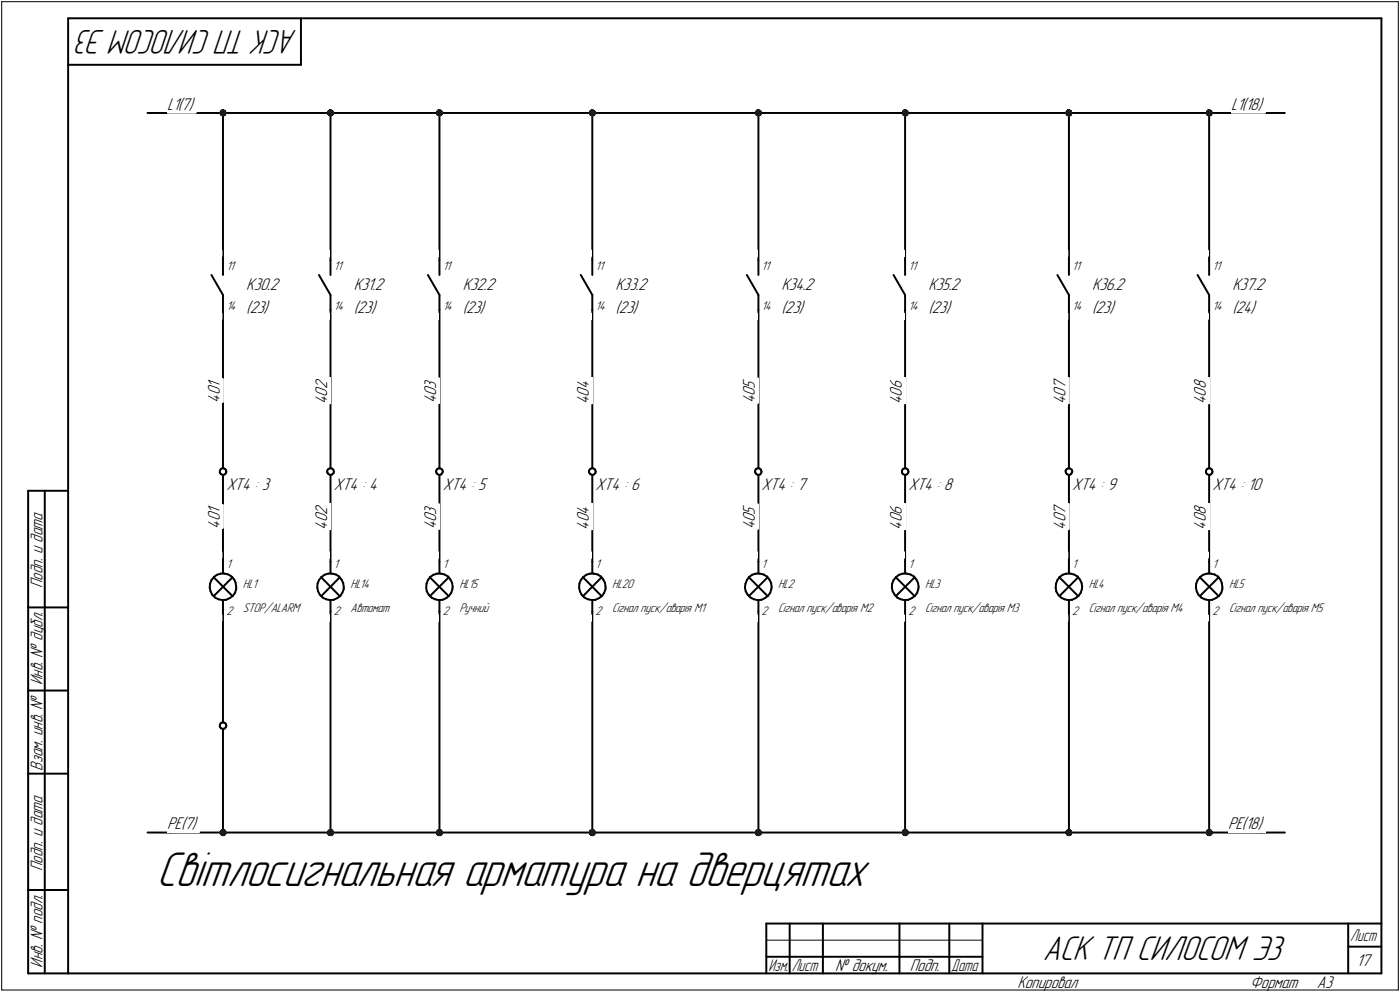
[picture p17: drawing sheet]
<svg xmlns="http://www.w3.org/2000/svg" width="421mm" height="298mm" viewBox="0 0 421 298" stroke-linecap="round" stroke-linejoin="round" font-family="sans-serif">
<defs><g id="words">
<text font-size="15.6" x="47.1" y="266.4">Світлосигнальная арматура на дверцятах</text>
<g font-size="10.9">
<text x="89.4" y="9" transform="rotate(-180 89.4 9)">АСК ТП СИЛОСОМ Э3</text>
<text x="313.7" y="288.5">АСК ТП СИЛОСОМ Э3</text>
</g>
<g font-size="5.4">
<text x="50.3" y="32.9">L1(7)</text>
<text x="370.3" y="32.9">L1(18)</text>
<text x="74.1" y="87.1">K30.2</text>
<text x="106.4" y="87.1">K31.2</text>
<text x="139.1" y="87.1">K32.2</text>
<text x="185.1" y="87.1">K33.2</text>
<text x="235.1" y="87.1">K34.2</text>
<text x="279.2" y="87.1">K35.2</text>
<text x="328.5" y="87.1">K36.2</text>
<text x="370.7" y="87.1">K37.2</text>
<text x="74.1" y="94.1">(23)</text>
<text x="106.4" y="94.1">(23)</text>
<text x="139.1" y="94.1">(23)</text>
<text x="185.1" y="94.1">(23)</text>
<text x="235.1" y="94.1">(23)</text>
<text x="279.2" y="94.1">(23)</text>
<text x="328.5" y="94.1">(23)</text>
<text x="370.7" y="94.1">(24)</text>
<text x="66.1" y="118.8" transform="rotate(-90 66.1 118.8)">0</text>
<text x="66.1" y="116.6" transform="rotate(-90 66.1 116.6)">1</text>
<text x="98.4" y="119.2" transform="rotate(-90 98.4 119.2)">0</text>
<text x="98.4" y="116.9" transform="rotate(-90 98.4 116.9)">2</text>
<text x="131.1" y="119" transform="rotate(-90 131.1 119)">0</text>
<text x="131.1" y="116.8" transform="rotate(-90 131.1 116.8)">3</text>
<text x="177.1" y="119.2" transform="rotate(-90 177.1 119.2)">0</text>
<text x="177.1" y="116.9" transform="rotate(-90 177.1 116.9)">4</text>
<text x="227.1" y="119" transform="rotate(-90 227.1 119)">0</text>
<text x="227.1" y="116.8" transform="rotate(-90 227.1 116.8)">5</text>
<text x="271.2" y="119.2" transform="rotate(-90 271.2 119.2)">0</text>
<text x="271.2" y="116.9" transform="rotate(-90 271.2 116.9)">6</text>
<text x="320.5" y="119.2" transform="rotate(-90 320.5 119.2)">0</text>
<text x="320.5" y="116.9" transform="rotate(-90 320.5 116.9)">7</text>
<text x="362.7" y="119.2" transform="rotate(-90 362.7 119.2)">0</text>
<text x="362.7" y="116.9" transform="rotate(-90 362.7 116.9)">8</text>
<text x="66.1" y="121" transform="rotate(-90 66.1 121)">4</text>
<text x="98.4" y="121.4" transform="rotate(-90 98.4 121.4)">4</text>
<text x="131.1" y="121.3" transform="rotate(-90 131.1 121.3)">4</text>
<text x="177.1" y="121.4" transform="rotate(-90 177.1 121.4)">4</text>
<text x="227.1" y="121.3" transform="rotate(-90 227.1 121.3)">4</text>
<text x="271.2" y="121.4" transform="rotate(-90 271.2 121.4)">4</text>
<text x="320.5" y="121.4" transform="rotate(-90 320.5 121.4)">4</text>
<text x="362.7" y="121.4" transform="rotate(-90 362.7 121.4)">4</text>
<text x="68.1" y="147.2">XT4 : 3</text>
<text x="100.4" y="147.2">XT4 : 4</text>
<text x="133.2" y="147.2">XT4 : 5</text>
<text x="179.1" y="147.2">XT4 : 6</text>
<text x="229.1" y="147.2">XT4 : 7</text>
<text x="273.2" y="147.2">XT4 : 8</text>
<text x="322.5" y="147.2">XT4 : 9</text>
<text x="364.7" y="147.2">XT4 : 10</text>
<text x="66.1" y="154.4" transform="rotate(-90 66.1 154.4)">1</text>
<text x="98.4" y="154.8" transform="rotate(-90 98.4 154.8)">2</text>
<text x="131.1" y="154.7" transform="rotate(-90 131.1 154.7)">3</text>
<text x="177.1" y="154.8" transform="rotate(-90 177.1 154.8)">4</text>
<text x="227.1" y="154.7" transform="rotate(-90 227.1 154.7)">5</text>
<text x="271.2" y="154.8" transform="rotate(-90 271.2 154.8)">6</text>
<text x="320.5" y="154.8" transform="rotate(-90 320.5 154.8)">7</text>
<text x="362.7" y="154.8" transform="rotate(-90 362.7 154.8)">8</text>
<text x="66.1" y="158.9" transform="rotate(-90 66.1 158.9)">4</text>
<text x="66.1" y="156.6" transform="rotate(-90 66.1 156.6)">0</text>
<text x="98.4" y="159.2" transform="rotate(-90 98.4 159.2)">4</text>
<text x="98.4" y="157" transform="rotate(-90 98.4 157)">0</text>
<text x="131.1" y="159.1" transform="rotate(-90 131.1 159.1)">4</text>
<text x="131.1" y="156.9" transform="rotate(-90 131.1 156.9)">0</text>
<text x="177.1" y="159.2" transform="rotate(-90 177.1 159.2)">4</text>
<text x="177.1" y="157" transform="rotate(-90 177.1 157)">0</text>
<text x="227.1" y="159.1" transform="rotate(-90 227.1 159.1)">4</text>
<text x="227.1" y="156.9" transform="rotate(-90 227.1 156.9)">0</text>
<text x="271.2" y="159.2" transform="rotate(-90 271.2 159.2)">4</text>
<text x="271.2" y="157" transform="rotate(-90 271.2 157)">0</text>
<text x="320.5" y="159.2" transform="rotate(-90 320.5 159.2)">4</text>
<text x="320.5" y="157" transform="rotate(-90 320.5 157)">0</text>
<text x="362.7" y="159.2" transform="rotate(-90 362.7 159.2)">4</text>
<text x="362.7" y="157" transform="rotate(-90 362.7 157)">0</text>
<text x="12.8" y="176.7" transform="rotate(-90 12.8 176.7)">Подп. и дата</text>
<text x="12.8" y="205.8" transform="rotate(-90 12.8 205.8)">Инв. № дубл.</text>
<text x="12.8" y="231.6" transform="rotate(-90 12.8 231.6)">Взам. инв. №</text>
<text x="50.3" y="249.2">PE(7)</text>
<text x="369.4" y="249.2">PE(18)</text>
<text x="12.8" y="261.7" transform="rotate(-90 12.8 261.7)">Подп. и дата</text>
<text x="12.8" y="290.8" transform="rotate(-90 12.8 290.8)">Инв. № подл.</text>
<text x="251.2" y="291.8">№ докум.</text>
<text x="273.6" y="291.8">Подп.</text>
<text x="408" y="290.3">17</text>
<text x="306" y="296.8">Копировал</text>
<text x="376" y="296.8">Формат</text>
<text x="396" y="296.8">A3</text>
</g>
<g font-size="5.3">
<text x="406.1" y="282.8">Лист</text>
<text x="231.1" y="291.8">Изм.</text>
<text x="238.1" y="291.8">Лист</text>
<text x="286.1" y="291.8">Дата</text>
</g>
<g font-size="4">
<text x="68.1" y="81.1">11</text>
<text x="100.4" y="81.1">11</text>
<text x="133.2" y="81.1">11</text>
<text x="179.1" y="81.1">11</text>
<text x="229.1" y="81.1">11</text>
<text x="273.2" y="81.1">11</text>
<text x="322.5" y="81.1">11</text>
<text x="364.7" y="81.1">11</text>
<text x="68.1" y="93.1">14</text>
<text x="100.4" y="93.1">14</text>
<text x="133.2" y="93.1">14</text>
<text x="179.1" y="93.1">14</text>
<text x="229.1" y="93.1">14</text>
<text x="273.2" y="93.1">14</text>
<text x="322.5" y="93.1">14</text>
<text x="364.7" y="93.1">14</text>
<text x="68.1" y="170.8">1</text>
<text x="100.4" y="170.8">1</text>
<text x="133.2" y="170.8">1</text>
<text x="179.1" y="170.8">1</text>
<text x="229.1" y="170.8">1</text>
<text x="273.2" y="170.8">1</text>
<text x="322.5" y="170.8">1</text>
<text x="364.7" y="170.8">1</text>
<text x="73.1" y="176.8">HL1</text>
<text x="105.4" y="176.8">HL14</text>
<text x="138.1" y="176.8">HL15</text>
<text x="184.1" y="176.8">HL20</text>
<text x="234.1" y="176.8">HL2</text>
<text x="278.2" y="176.8">HL3</text>
<text x="327.5" y="176.8">HL4</text>
<text x="369.7" y="176.8">HL5</text>
<text x="68.1" y="184.8">2</text>
<text x="73.1" y="183.8">STOP/ALARM</text>
<text x="100.4" y="184.8">2</text>
<text x="105.4" y="183.8">Автомат</text>
<text x="133.2" y="184.8">2</text>
<text x="138.1" y="183.8">Ручний</text>
<text x="179.1" y="184.8">2</text>
<text x="184.1" y="183.8">Сігнал пуск/аварія М1</text>
<text x="229.1" y="184.8">2</text>
<text x="234.1" y="183.8">Сігнал пуск/аварія М2</text>
<text x="273.2" y="184.8">2</text>
<text x="278.2" y="183.8">Сігнал пуск/аварія М3</text>
<text x="322.5" y="184.8">2</text>
<text x="327.5" y="183.8">Сігнал пуск/аварія М4</text>
<text x="364.7" y="184.8">2</text>
<text x="369.7" y="183.8">Сігнал пуск/аварія М5</text>
</g>
</g></defs>
<g fill="none" stroke="#000" stroke-width=".59">
<path d="M20.5 5.5v287zM20.5 5.5h395zM20.5 19.5h70zM90.5 5.5v14zM415.5 5.5v287zM44.4 34h6.9zM51.3 34h15.8zM67.1 34v44.1zM67.1 34h32.3zM99.4 34v44.1zM99.4 34h32.8zM132.2 34v44.1z"/>
<path d="M132.2 34h45.9zM178.1 34h50zM178.1 34v44.1zM228.1 34v44.1zM228.1 34h44.1zM272.2 34h49.3zM272.2 34v44.1zM321.5 34h42.1zM321.5 34v44.1zM363.6 34v44.1zM363.6 34h15.9zM379.5 34h6.9z"/>
<path d="M67.1 78.1v4.5zM99.4 78.1v4.5zM132.2 78.1v4.5zM178.1 78.1v4.5zM228.1 78.1v4.5zM272.2 78.1v4.5zM321.5 78.1v4.5zM363.6 78.1v4.5zM63.6 82.6l3.5 6zM67.1 93.1v47.6zM67.1 88.6v4.5zM95.9 82.6l3.5 6z"/>
<path d="M99.4 93.1v47.6zM99.4 88.6v4.5zM128.7 82.6l3.5 6zM132.2 93.1v47.6zM132.2 88.6v4.5zM174.7 82.6l3.4 6zM178.1 93.1v47.6zM178.1 88.6v4.5zM224.6 82.6l3.5 6zM228.1 93.1v47.6zM228.1 88.6v4.5zM268.7 82.6l3.5 6z"/>
<path d="M272.2 93.1v47.6zM272.2 88.6v4.5zM318 82.6l3.5 6zM321.5 93.1v47.6zM321.5 88.6v4.5zM360.2 82.6l3.4 6zM363.6 93.1v47.6zM363.6 88.6v4.5zM8.5 147.5v145zM8.5 147.5h12zM13.5 147.5v145zM66.1 141.5v.6z"/>
<path d="M66.1 142.1l.4 .4zM66.4 141l.5-.3zM66.4 141l-.3 .5zM66.5 142.5l.6 .2zM66.9 140.7l.6 .1zM67.1 142.7l.5-.1zM67.1 142.7v26.1zM67.5 140.8l.4 .3zM67.9 141.1l.2 .6zM68 142.2l-.4 .4zM68.1 141.7l-.1 .5zM98.4 141.5l.1 .6z"/>
<path d="M98.5 142.1l.3 .4zM98.7 141l.5-.3zM98.7 141l-.3 .5zM98.8 142.5l.6 .2zM99.2 140.7l.6 .1zM99.4 142.7l.5-.1zM99.4 142.7v26.1zM99.8 140.8l.4 .3zM99.9 142.6l.4-.4zM100.2 141.1l.2 .6zM100.4 141.7l-.1 .5zM131.1 141.5l.1 .6z"/>
<path d="M131.2 142.1l.4 .4zM131.5 141l.5-.3zM131.5 141l-.4 .5zM131.6 142.5l.5 .2zM132 140.7l.5 .1zM132.1 142.7l.6-.1zM132.2 142.7v26.1zM132.5 140.8l.5 .3zM133 141.1l.2 .6zM133 142.2l-.3 .4zM133.2 141.7l-.2 .5zM177.1 141.5l.1 .6z"/>
<path d="M177.2 142.1l.3 .4zM177.5 141l.5-.3zM177.5 141l-.4 .5zM177.5 142.5l.6 .2zM178 140.7l.6 .1zM178.1 142.7l.5-.1zM178.1 142.7v26.1zM178.6 140.8l.4 .3zM178.6 142.6l.5-.4zM179 141.1l.2 .6zM179.2 141.7l-.1 .5zM227.1 141.5l.1 .6z"/>
<path d="M227.2 142.1l.3 .4zM227.3 141l.5-.3zM227.3 141l-.2 .5zM227.5 142.5l.5 .2zM227.8 140.7l.6 .1zM228 142.7l.6-.1zM228.1 142.7v26.1zM228.4 140.8l.5 .3zM228.9 141.1l.1 .6zM228.9 142.2l-.3 .4zM229 141.7l-.1 .5zM271.3 141.5v.6z"/>
<path d="M271.3 142.1l.3 .4zM271.5 141l.5-.3zM271.5 141l-.2 .5zM271.6 142.5l.6 .2zM272 140.7l.6 .1zM272.2 142.7l.5-.1zM272.2 142.7v26.1zM272.6 140.8l.4 .3zM272.7 142.6l.4-.4zM273 141.1l.2 .6zM273.2 141.7l-.1 .5zM320.5 141.5v.6z"/>
<path d="M320.5 142.1l.4 .4zM320.8 141l.5-.3zM320.8 141l-.3 .5zM320.9 142.5l.5 .2zM321.3 140.7l.5 .1zM321.4 142.7l.6-.1zM321.5 142.7v26.1zM321.8 140.8l.5 .3zM322.3 141.1l.2 .6zM322.3 142.2l-.3 .4zM322.5 141.7l-.2 .5zM362.7 141.5v.6z"/>
<path d="M362.7 142.1l.4 .4zM363 141l.5-.3zM363 141l-.3 .5zM363.1 142.5l.5 .2zM363.5 140.7l.6 .1zM363.6 142.7l.6-.1zM363.6 142.7v26.1zM364.1 140.8l.4 .3zM364.2 142.6l.4-.4zM364.5 141.1l.2 .6zM364.7 141.7l-.1 .5zM63.1 176.6l.2 1.1z"/>
<path d="M63.2 175.4l-.1 1.2zM63.3 177.7l.5 1zM63.6 174.3l-.4 1.1zM63.8 178.7l.9 .9zM64.3 179.2l5.6-5.7zM64.3 173.5l5.6 5.7zM64.3 173.4l1-.7zM64.3 173.4l-.7 .9zM64.7 179.6l1 .5zM65.3 172.7l1.1-.3zM66.4 172.4h1.2zM67.1 168.8v3.5z"/>
<path d="M67.6 172.4l1.1 .2zM68.7 172.6l.9 .6zM69.1 179.7l.9-.6zM69.6 173.2l.8 1zM70.4 174.2l.5 1zM70.7 178.1l-.7 1zM70.9 175.2l.1 1.2zM71 177l-.3 1.1zM71 176.4v.6zM95.4 176.6l.3 1.1zM95.5 175.4l-.1 1.2zM95.7 177.7l.5 1z"/>
<path d="M95.9 174.3l-.4 1.1zM96.2 178.7l.8 .9zM96.6 173.5l5.6 5.7zM96.7 173.4l.9-.7zM96.7 173.4l-.8 .9zM97 179.6l1 .5zM97.6 172.7l1.1-.3zM98.7 172.4h1.1zM99.4 168.8v3.5zM99.8 172.4l1.2 .2zM101 172.6l.9 .6zM101.4 179.7l1-.6z"/>
<path d="M101.9 173.2l.8 1zM102.2 173.5l-5.6 5.7zM102.7 174.2l.5 1zM103 178.1l-.6 1zM103.2 175.2l.2 1.2zM103.4 177l-.4 1.1zM103.4 176.4v.6zM128.2 176.6l.2 1.1zM128.3 175.4l-.1 1.2zM128.4 177.7l.5 1zM128.7 174.3l-.4 1.1zM128.9 178.7l.9 .9z"/>
<path d="M129.3 179.2l5.7-5.7zM129.3 173.5l5.7 5.7zM129.4 173.4l1-.7zM129.4 173.4l-.7 .9zM129.8 179.6l1 .5zM130.4 172.7l1.1-.3zM131.5 172.4h1.1zM132.2 168.8v3.5zM132.6 172.4l1.1 .2zM133.7 172.6l1 .6zM134.2 179.7l.8-.6zM134.7 173.2l.8 1z"/>
<path d="M135.5 174.2l.5 1zM135.7 178.1l-.7 1zM136 175.2l.1 1.2zM136.1 177l-.4 1.1zM136.1 176.4v.6zM174.2 176.6l.2 1.1zM174.2 175.4v1.2zM174.4 177.7l.5 1zM174.7 174.3l-.5 1.1zM174.9 178.7l.9 .9zM175.3 173.5l5.6 5.7zM175.4 173.4l1-.7z"/>
<path d="M175.4 173.4l-.7 .9zM175.8 179.6l1 .5zM176.4 172.7l1.1-.3zM177.5 172.4h1.1zM178.1 168.8v3.5zM178.6 172.4l1.1 .2zM179.7 172.6l1 .6zM180.2 179.7l.9-.6zM180.7 173.2l.7 1zM180.9 173.5l-5.6 5.7zM181.4 174.2l.5 1zM181.7 178.1l-.6 1z"/>
<path d="M181.9 175.2l.2 1.2zM182.1 177l-.4 1.1zM182.1 176.4v.6zM224 176.6l.3 1.1zM224.2 175.4l-.2 1.2zM224.3 177.7l.6 1zM224.6 174.3l-.4 1.1zM224.9 178.7l.8 .9zM225.2 179.2l5.7-5.7zM225.2 173.5l5.7 5.7zM225.3 173.4l.9-.7zM225.3 173.4l-.7 .9z"/>
<path d="M225.7 179.6l1 .5zM226.2 172.7l1.1-.3zM227.3 172.4h1.2zM228.1 168.8v3.5zM228.5 172.4l1.1 .2zM229.6 172.6l1 .6zM230 179.7l1-.6zM230.6 173.2l.8 1zM231.4 174.2l.5 1zM231.6 178.1l-.6 1zM231.9 175.2l.2 1.2zM232 177l-.4 1.1z"/>
<path d="M232.1 176.4l-.1 .6zM268.2 176.6l.3 1.1zM268.3 175.4l-.1 1.2zM268.5 177.7l.6 1zM268.7 174.3l-.4 1.1zM269.1 178.7l.7 .9zM269.4 173.5l5.7 5.7zM269.5 173.4l.9-.7zM269.5 173.4l-.8 .9zM269.8 179.6l1 .5zM270.4 172.7l1.1-.3zM271.5 172.4h1.2z"/>
<path d="M272.2 168.8v3.5zM272.7 172.4l1.1 .2zM273.8 172.6l1 .6zM274.2 179.7l1-.6zM274.8 173.2l.8 1zM275.1 173.5l-5.7 5.7zM275.6 174.2l.5 1zM275.8 178.1l-.6 1zM276.1 175.2l.2 1.2zM276.2 177l-.4 1.1zM276.3 176.4l-.1 .6zM317.5 176.6l.2 1.1z"/>
<path d="M317.6 175.4l-.1 1.2zM317.7 177.7l.6 1zM318 174.3l-.4 1.1zM318.3 178.7l.8 .9zM318.6 179.2l5.7-5.7zM318.6 173.5l5.7 5.7zM318.7 173.4l.9-.7zM318.7 173.4l-.7 .9zM319.1 179.6l1 .5zM319.6 172.7l1.1-.3zM320.7 172.4h1.2zM321.5 168.8v3.5z"/>
<path d="M321.9 172.4l1.1 .2zM323 172.6l1 .6zM323.5 179.7l.9-.6zM324 173.2l.8 1zM324.8 174.2l.5 1zM325 178.1l-.6 1zM325.3 175.2l.2 1.2zM325.4 177l-.4 1.1zM325.5 176.4l-.1 .6zM359.7 176.6l.2 1.1zM359.7 175.4v1.2zM359.9 177.7l.5 1z"/>
<path d="M360.2 174.3l-.5 1.1zM360.4 178.7l.9 .9zM360.8 173.5l5.7 5.7zM360.9 173.4l1-.7zM360.9 173.4l-.7 .9zM361.3 179.6l1 .5zM361.9 172.7l1.1-.3zM363 172.4h1.2zM363.6 168.8v3.5zM364.2 172.4l1.1 .2zM365.3 172.6l1 .6zM365.7 179.7l.9-.6z"/>
<path d="M366.3 173.2l.7 1zM366.5 173.5l-5.7 5.7zM367 174.2l.5 1zM367.3 178.1l-.7 1zM367.5 175.2l.1 1.2zM367.6 177l-.3 1.1zM367.6 176.4v.6zM8.5 182.5h12zM65.7 180.1l1.2 .2zM66.9 180.3h1.1zM67.1 180.3v3.5zM67.1 183.8v33.3z"/>
<path d="M68 180.3l1.1-.6zM98 180.1l1.2 .2zM99.2 180.3h1.1zM99.4 180.3v3.5zM99.4 183.8v66.4zM100.3 180.3l1.1-.6zM130.8 180.1l1.1 .2zM131.9 180.3h1.2zM132.2 180.3v3.5zM132.2 183.8v66.4zM133.1 180.3l1.1-.6zM176.8 180.1l1.2 .2z"/>
<path d="M178 180.3h1.1zM178.1 183.8v66.4zM178.1 180.3v3.5zM179.1 180.3l1.1-.6zM226.7 180.1l1.1 .2zM227.8 180.3h1.2zM228.1 180.3v3.5zM228.1 183.8v66.4zM229 180.3l1-.6zM270.8 180.1l1.2 .2zM272 180.3h1.1zM272.2 180.3v3.5z"/>
<path d="M272.2 183.8v66.4zM273.1 180.3l1.1-.6zM320.1 180.1l1.1 .2zM321.2 180.3h1.2zM321.5 180.3v3.5zM321.5 183.8v66.4zM322.4 180.3l1.1-.6zM362.3 180.1l1.2 .2zM363.5 180.3h1.1zM363.6 180.3v3.5zM363.6 183.8v66.4zM364.6 180.3l1.1-.6z"/>
<path d="M8.5 207.5h12zM66.1 217.8v.6zM66.1 218.4l.4 .5zM66.4 217.3l.5-.2zM66.4 217.3l-.3 .5zM66.5 218.9l.6 .1zM66.9 217.1l.6 .1zM67.1 219l.5-.1zM67.1 219v31.2zM67.5 217.2l.4 .3zM67.9 217.5l.2 .5zM68 218.4l-.4 .5z"/>
<path d="M68.1 218l-.1 .4zM8.5 232.5h12zM44.4 250.2h6.9zM51.3 250.2h15.8zM67.1 250.2h32.3zM99.4 250.2h32.8zM132.2 250.2h45.9zM178.1 250.2h50zM228.1 250.2h44.1zM272.2 250.2h49.3zM321.5 250.2h42.1zM363.6 250.2h15.9z"/>
<path d="M379.5 250.2h6.9zM8.5 267.5h12zM230.5 277.5h185zM230.5 277.5v15zM237.5 277.5v15zM247.5 277.5v15zM270.5 277.5v15zM285.5 277.5v15zM295.5 277.5v15zM405.5 277.5v15zM8.5 292.5h12zM20.5 292.5h395z"/>
<path d="M230.5 287.5h7zM237.5 287.5h10zM247.5 287.5h23zM270.5 287.5h15zM285.5 287.5h10zM405.5 284.5h10z"/>
</g>
<g fill="#1c1c1c" stroke="#1c1c1c" stroke-width=".3">
<path d="M66.8 32.9h.5zM66.6 33h.8zM66.5 33.1h1.1zM66.5 33.2h1.2zM66.4 33.3h1.4zM66.2 33.4h1.7zM66.2 33.4h1.7zM66.1 33.5h1.9zM66.1 33.6h1.9zM66.1 33.7h2zM66.1 33.8h2zM66 33.9h2.1zM66 34h2.1zM66 34h2.1zM66.1 34.1h2zM66.1 34.2h2zM66.1 34.3h1.9zM66.1 34.4h1.8zM66.2 34.5h1.7zM66.3 34.5h1.5zM66.4 34.6h1.4zM66.5 34.7h1.2zM66.6 34.8h1zM67 34.9h.3z"/>
<path d="M99.1 32.9h.5zM99 33h.7zM98.8 33.1h1.1zM98.7 33.2h1.4zM98.6 33.3h1.6zM98.6 33.4h1.6zM98.6 33.4h1.6zM98.5 33.5h1.8zM98.5 33.6h1.8zM98.5 33.7h1.9zM98.5 33.8h1.9zM98.4 33.9h2zM98.4 34h2zM98.4 34h2zM98.5 34.1h1.9zM98.5 34.2h1.9zM98.5 34.3h1.8zM98.5 34.4h1.7zM98.6 34.5h1.6zM98.6 34.5h1.6zM98.7 34.6h1.5zM98.8 34.7h1.3zM99 34.8h.9zM99.3 34.9h.4z"/>
<path d="M131.8 32.9h.5zM131.7 33h.8zM131.6 33.1h1.1zM131.5 33.2h1.3zM131.4 33.3h1.5zM131.3 33.4h1.7zM131.3 33.4h1.7zM131.2 33.5h1.9zM131.2 33.6h1.9zM131.1 33.7h2zM131.1 33.8h2zM131.1 33.9h2.1zM131.1 34h2.1zM131.1 34h2.1zM131.1 34.1h2zM131.1 34.2h2zM131.2 34.3h1.9zM131.2 34.4h1.8zM131.3 34.5h1.7zM131.4 34.5h1.5zM131.4 34.6h1.5zM131.6 34.7h1.2zM131.7 34.8h1zM132 34.9h.3z"/>
<path d="M177.8 32.9h.5zM177.7 33h.8zM177.5 33.1h1.1zM177.5 33.2h1.3zM177.4 33.3h1.5zM177.3 33.4h1.7zM177.3 33.4h1.7zM177.2 33.5h1.9zM177.2 33.6h1.9zM177.2 33.7h2zM177.2 33.8h2zM177.1 33.9h2.1zM177.1 34h2.1zM177.1 34h2.1zM177.2 34.1h2zM177.2 34.2h2zM177.2 34.3h1.9zM177.2 34.4h1.8zM177.3 34.5h1.7zM177.4 34.5h1.5zM177.5 34.6h1.4zM177.5 34.7h1.3zM177.7 34.8h.9zM178.1 34.9h.3z"/>
<path d="M227.8 32.9h.5zM227.6 33h.8zM227.5 33.1h1.1zM227.4 33.2h1.3zM227.3 33.3h1.6zM227.2 33.4h1.7zM227.2 33.4h1.7zM227.2 33.5h1.8zM227.2 33.6h1.8zM227.1 33.7h1.9zM227.1 33.8h1.9zM227.1 33.9h1.9zM227.1 34h1.9zM227.1 34h1.9zM227.1 34.1h1.9zM227.1 34.2h1.9zM227.2 34.3h1.8zM227.2 34.4h1.7zM227.2 34.5h1.7zM227.3 34.5h1.6zM227.3 34.6h1.5zM227.5 34.7h1.2zM227.6 34.8h1zM227.9 34.9h.4z"/>
<path d="M271.9 32.9h.6zM271.8 33h.8zM271.6 33.1h1.1zM271.6 33.2h1.3zM271.5 33.3h1.5zM271.4 33.4h1.6zM271.4 33.4h1.7zM271.4 33.5h1.7zM271.4 33.6h1.7zM271.3 33.7h1.9zM271.3 33.8h1.9zM271.3 33.9h1.9zM271.3 34h1.9zM271.3 34h1.9zM271.3 34.1h1.9zM271.3 34.2h1.9zM271.4 34.3h1.7zM271.4 34.4h1.7zM271.4 34.5h1.7zM271.5 34.5h1.5zM271.5 34.6h1.5zM271.6 34.7h1.3zM271.8 34.8h1zM272.1 34.9h.4z"/>
<path d="M321.1 32.9h.5zM321 33h.8zM320.9 33.1h1.1zM320.8 33.2h1.3zM320.7 33.3h1.5zM320.6 33.4h1.7zM320.6 33.4h1.7zM320.5 33.5h1.9zM320.5 33.6h1.9zM320.5 33.7h1.9zM320.5 33.8h1.9zM320.5 33.9h2zM320.5 34h2zM320.5 34h2zM320.5 34.1h1.9zM320.5 34.2h1.9zM320.5 34.3h1.9zM320.5 34.4h1.8zM320.6 34.5h1.7zM320.7 34.5h1.5zM320.7 34.6h1.5zM320.9 34.7h1.3zM321.1 34.8h.9zM321.3 34.9h.3z"/>
<path d="M363.4 32.9h.5zM363.2 33h.8zM363.1 33.1h1.1zM363.1 33.2h1.2zM363 33.3h1.4zM362.8 33.4h1.7zM362.8 33.4h1.7zM362.7 33.5h1.9zM362.7 33.6h1.9zM362.7 33.7h2zM362.7 33.8h2zM362.6 33.9h2.1zM362.6 34h2.1zM362.6 34h2.1zM362.7 34.1h2zM362.7 34.2h2zM362.7 34.3h1.9zM362.7 34.4h1.9zM362.8 34.5h1.7zM362.9 34.5h1.5zM363 34.6h1.4zM363.1 34.7h1.2zM363.2 34.8h1zM363.6 34.9h.3z"/>
<path d="M363.6 249.2h.1zM363.4 249.3h.6zM363.2 249.3h1zM363.1 249.4h1.2zM363 249.5h1.4zM362.9 249.6h1.5zM362.8 249.7h1.7zM362.7 249.8h1.9zM362.7 249.9h1.9zM362.7 249.9h2zM362.7 250h2zM362.6 250.1h2.1zM362.6 250.2h2.1zM362.6 250.3h2.1zM362.7 250.4h2zM362.7 250.4h2zM362.7 250.5h1.9zM362.7 250.6h1.9zM362.8 250.7h1.8zM362.8 250.8h1.7zM363 250.9h1.4zM363.1 251h1.2zM363.1 251h1.1zM363.4 251.1h.7z"/>
<path d="M321.3 249.2h.2zM321.1 249.3h.7zM321 249.3h1zM320.9 249.4h1.2zM320.7 249.5h1.5zM320.7 249.6h1.5zM320.6 249.7h1.7zM320.5 249.8h1.9zM320.5 249.9h1.9zM320.5 249.9h1.9zM320.5 250h1.9zM320.5 250.1h2zM320.5 250.2h2zM320.5 250.3h2zM320.5 250.4h1.9zM320.5 250.4h1.9zM320.5 250.5h1.9zM320.5 250.6h1.9zM320.6 250.7h1.7zM320.6 250.8h1.7zM320.7 250.9h1.5zM320.8 251h1.4zM320.9 251h1.1zM321.1 251.1h.7z"/>
<path d="M272.1 249.2h.2zM271.9 249.3h.7zM271.8 249.3h.9zM271.6 249.4h1.3zM271.5 249.5h1.5zM271.4 249.6h1.6zM271.4 249.7h1.7zM271.4 249.8h1.7zM271.4 249.9h1.7zM271.3 249.9h1.9zM271.3 250h1.9zM271.3 250.1h1.9zM271.3 250.2h1.9zM271.3 250.3h1.9zM271.3 250.4h1.9zM271.3 250.4h1.9zM271.4 250.5h1.7zM271.4 250.6h1.7zM271.4 250.7h1.7zM271.4 250.8h1.7zM271.5 250.9h1.5zM271.6 251h1.3zM271.6 251h1.2zM271.9 251.1h.7z"/>
<path d="M227.9 249.2h.2zM227.8 249.3h.6zM227.6 249.3h1zM227.5 249.4h1.2zM227.3 249.5h1.5zM227.3 249.6h1.6zM227.2 249.7h1.7zM227.2 249.8h1.8zM227.2 249.9h1.8zM227.1 249.9h1.9zM227.1 250h1.9zM227.1 250.1h1.9zM227.1 250.2h1.9zM227.1 250.3h1.9zM227.1 250.4h1.9zM227.1 250.4h1.9zM227.2 250.5h1.8zM227.2 250.6h1.8zM227.2 250.7h1.7zM227.2 250.8h1.7zM227.3 250.9h1.6zM227.4 251h1.3zM227.5 251h1.1zM227.8 251.1h.6z"/>
<path d="M178 249.2h.1zM177.8 249.3h.7zM177.7 249.3h.9zM177.5 249.4h1.3zM177.4 249.5h1.5zM177.4 249.6h1.5zM177.3 249.7h1.7zM177.2 249.8h1.9zM177.2 249.9h1.9zM177.2 249.9h2zM177.2 250h2zM177.1 250.1h2.1zM177.1 250.2h2.1zM177.1 250.3h2.1zM177.2 250.4h2zM177.2 250.4h2zM177.2 250.5h1.9zM177.2 250.6h1.9zM177.3 250.7h1.7zM177.3 250.8h1.7zM177.5 250.9h1.4zM177.5 251h1.3zM177.5 251h1.1zM177.9 251.1h.6z"/>
<path d="M67 249.2h.1zM66.8 249.3h.6zM66.6 249.3h1zM66.5 249.4h1.2zM66.4 249.5h1.4zM66.3 249.6h1.5zM66.2 249.7h1.7zM66.1 249.8h1.9zM66.1 249.9h1.9zM66.1 249.9h2zM66.1 250h2zM66 250.1h2.1zM66 250.2h2.1zM66 250.3h2.1zM66.1 250.4h2zM66.1 250.4h2zM66.1 250.5h1.9zM66.1 250.6h1.9zM66.2 250.7h1.7zM66.2 250.8h1.7zM66.4 250.9h1.4zM66.5 251h1.2zM66.5 251h1.1zM66.8 251.1h.7z"/>
<path d="M99.2 249.2h.2zM99.1 249.3h.6zM99 249.3h.9zM98.8 249.4h1.3zM98.6 249.5h1.6zM98.6 249.6h1.6zM98.6 249.7h1.6zM98.5 249.8h1.8zM98.5 249.9h1.8zM98.5 249.9h1.9zM98.5 250h1.9zM98.4 250.1h2zM98.4 250.2h2zM98.4 250.3h2zM98.5 250.4h1.9zM98.5 250.4h1.9zM98.5 250.5h1.8zM98.5 250.6h1.8zM98.6 250.7h1.6zM98.6 250.8h1.6zM98.7 250.9h1.5zM98.8 251h1.3zM98.8 251h1.1zM99.1 251.1h.6z"/>
<path d="M132 249.2h.2zM131.8 249.3h.7zM131.7 249.3h1zM131.6 249.4h1.2zM131.4 249.5h1.5zM131.4 249.6h1.5zM131.3 249.7h1.7zM131.2 249.8h1.9zM131.2 249.9h1.9zM131.1 249.9h2zM131.1 250h2zM131.1 250.1h2.1zM131.1 250.2h2.1zM131.1 250.3h2.1zM131.1 250.4h2zM131.1 250.4h2zM131.2 250.5h1.9zM131.2 250.6h1.9zM131.3 250.7h1.7zM131.3 250.8h1.7zM131.4 250.9h1.5zM131.5 251h1.3zM131.6 251h1.1zM131.8 251.1h.7z"/>
</g>
<g fill="#fff" stroke="#fff" stroke-width=".3">
<path d="M174.3 184.8h3.6zM174.3 184.9h3.6zM174.3 185h3.6zM174.3 185.1h3.6zM174.3 185.2h3.6zM174.3 185.3h3.6zM174.3 185.3h3.6zM174.3 185.4h3.6zM174.3 185.5h3.6zM174.3 185.6h3.6zM174.3 185.7h3.6zM174.3 185.8h3.6zM174.3 185.8h3.6zM174.3 185.9h3.6zM174.3 186h3.6zM174.3 186.1h3.6zM174.3 186.2h3.6zM174.3 186.3h3.6zM174.3 186.4h3.6zM174.3 186.4h3.6zM174.3 186.5h3.6zM174.3 186.6h3.6zM174.3 186.7h3.6z"/>
<path d="M174.3 165.9h3.6zM174.3 165.9h3.6zM174.3 166h3.6zM174.3 166.1h3.6zM174.3 166.2h3.6zM174.3 166.3h3.6zM174.3 166.4h3.6zM174.3 166.5h3.6zM174.3 166.5h3.6zM174.3 166.6h3.6zM174.3 166.7h3.6zM174.3 166.8h3.6zM174.3 166.9h3.6zM174.3 167h3.6zM174.3 167h3.6zM174.3 167.1h3.6zM174.3 167.2h3.6zM174.3 167.3h3.6zM174.3 167.4h3.6zM174.3 167.5h3.6zM174.3 167.6h3.6zM174.3 167.6h3.6zM174.3 167.7h3.6z"/>
<path d="M179.2 182h2.4zM179.2 182.1h2.4zM179.2 182.2h2.4zM179.2 182.3h2.4zM179.2 182.4h2.4zM179.2 182.5h2.4zM179.2 182.5h2.4zM179.2 182.6h2.4zM179.2 182.7h2.4zM179.2 182.8h2.4zM179.2 182.9h2.4zM179.2 183h2.4zM179.2 183h2.4zM179.2 183.1h2.4zM179.2 183.2h2.4zM179.2 183.3h2.4zM179.2 183.4h2.4zM179.2 183.5h2.4zM179.2 183.6h2.4zM179.2 183.6h2.4zM179.2 183.7h2.4zM179.2 183.8h2.4zM179.2 183.9h2.4zM179.2 184h2.4zM179.2 184.1h2.4zM179.2 184.1h2.4zM179.2 184.2h2.4zM179.2 184.3h2.4zM179.2 184.4h2.4zM179.2 184.5h2.4zM179.2 184.6h2.4zM179.2 184.7h2.4zM179.2 184.7h2.4zM179.2 184.8h2.4zM179.2 184.9h2.4zM179.2 185h2.4zM179.2 185.1h2.4zM179.2 185.2h2.4zM179.2 185.3h2.4zM179.2 185.3h2.4zM179.2 185.4h2.4zM179.2 185.5h2.4z"/>
<path d="M179.2 168.1h1.9zM179.2 168.1h1.9zM179.2 168.2h1.9zM179.2 168.3h1.9zM179.2 168.4h1.9zM179.2 168.5h1.9zM179.2 168.6h1.9zM179.2 168.7h1.9zM179.2 168.7h1.9zM179.2 168.8h1.9zM179.2 168.9h1.9zM179.2 169h1.9zM179.2 169.1h1.9zM179.2 169.2h1.9zM179.2 169.2h1.9zM179.2 169.3h1.9zM179.2 169.4h1.9zM179.2 169.5h1.9zM179.2 169.6h1.9zM179.2 169.7h1.9zM179.2 169.8h1.9zM179.2 169.8h1.9zM179.2 169.9h1.9zM179.2 170h1.9zM179.2 170.1h1.9zM179.2 170.2h1.9zM179.2 170.3h1.9zM179.2 170.3h1.9zM179.2 170.4h1.9zM179.2 170.5h1.9zM179.2 170.6h1.9zM179.2 170.7h1.9zM179.2 170.8h1.9zM179.2 170.9h1.9zM179.2 170.9h1.9zM179.2 171h1.9zM179.2 171.1h1.9zM179.2 171.2h1.9zM179.2 171.3h1.9zM179.2 171.4h1.9zM179.2 171.4h1.9zM179.2 171.5h1.9z"/>
<path d="M184.1 174h7zM184.1 174.1h7zM184.1 174.2h7zM184.1 174.2h7zM184.1 174.3h7zM184.1 174.4h7zM184.1 174.5h7zM184.1 174.6h7zM184.1 174.7h7zM184.1 174.8h7zM184.1 174.8h7zM184.1 174.9h7zM184.1 175h7zM184.1 175.1h7zM184.1 175.2h7zM184.1 175.3h7zM184.1 175.3h7zM184.1 175.4h7zM184.1 175.5h7zM184.1 175.6h7zM184.1 175.7h7zM184.1 175.8h7zM184.1 175.9h7zM184.1 175.9h7zM184.1 176h7zM184.1 176.1h7zM184.1 176.2h7zM184.1 176.3h7zM184.1 176.4h7zM184.1 176.4h7zM184.1 176.5h7zM184.1 176.6h7zM184.1 176.7h7zM184.1 176.8h7zM184.1 176.9h7zM184.1 177h7zM184.1 177h7zM184.1 177.1h7zM184.1 177.2h7zM184.1 177.3h7zM184.1 177.4h7zM184.1 177.5h7zM184.1 177.5h7z"/>
<path d="M184.1 181h28.6zM184.1 181.1h28.6zM184.1 181.2h28.6zM184.1 181.3h28.6zM184.1 181.4h28.6zM184.1 181.4h28.6zM184.1 181.5h28.6zM184.1 181.6h28.6zM184.1 181.7h28.6zM184.1 181.8h28.6zM184.1 181.9h28.6zM184.1 181.9h28.6zM184.1 182h28.6zM184.1 182.1h28.6zM184.1 182.2h28.6zM184.1 182.3h28.6zM184.1 182.4h28.6zM184.1 182.5h28.6zM184.1 182.5h28.6zM184.1 182.6h28.6zM184.1 182.7h28.6zM184.1 182.8h28.6zM184.1 182.9h28.6zM184.1 183h28.6zM184.1 183h28.6zM184.1 183.1h28.6zM184.1 183.2h28.6zM184.1 183.3h28.6zM184.1 183.4h28.6zM184.1 183.5h28.6zM184.1 183.6h28.6zM184.1 183.6h28.6zM184.1 183.7h28.6zM184.1 183.8h28.6zM184.1 183.9h28.6zM184.1 184h28.6zM184.1 184.1h28.6zM184.1 184.1h28.6zM184.1 184.2h28.6zM184.1 184.3h28.6zM184.1 184.4h28.6zM184.1 184.5h28.6z"/>
<path d="M173.2 113.5h5zM173.2 113.5h5zM173.2 113.6h5zM173.2 113.7h5zM173.2 113.8h5zM173.2 113.9h5zM173.2 114h5zM173.2 114h5zM173.2 114.1h5zM173.2 114.2h5zM173.2 114.3h5zM173.2 114.4h5zM173.2 114.5h5zM173.2 114.6h5zM173.2 114.6h5zM173.2 114.7h5zM173.2 114.8h5zM173.2 114.9h5zM173.2 115h5zM173.2 115.1h5zM173.2 115.1h5zM173.2 115.2h5zM173.2 115.3h5zM173.2 115.4h5zM173.2 115.5h5zM173.2 115.6h5zM173.2 115.7h5zM173.2 115.7h5zM173.2 115.8h5zM173.2 115.9h5zM173.2 116h5zM173.2 116.1h5zM173.2 116.2h5zM173.2 116.2h5zM173.2 116.3h5zM173.2 116.4h5zM173.2 116.5h5zM173.2 116.6h5zM173.2 116.7h5zM173.2 116.8h5zM173.2 116.8h5zM173.2 116.9h5zM173.2 117h5zM173.2 117.1h5zM173.2 117.2h5zM173.2 117.3h5zM173.2 117.3h5zM173.2 117.4h5zM173.2 117.5h5zM173.2 117.6h5zM173.2 117.7h5zM173.2 117.8h5zM173.2 117.9h5zM173.2 117.9h5zM173.2 118h5zM173.2 118.1h5zM173.2 118.2h5zM173.2 118.3h5zM173.2 118.4h5zM173.2 118.4h5zM173.2 118.5h5zM173.2 118.6h5zM173.2 118.7h5zM173.2 118.8h5zM173.2 118.9h5zM173.2 119h5zM173.2 119h5zM173.2 119.1h5zM173.2 119.2h5zM173.2 119.3h5zM173.2 119.4h5zM173.2 119.5h5zM173.2 119.5h5zM173.2 119.6h5zM173.2 119.7h5zM173.2 119.8h5zM173.2 119.9h5zM173.2 120h5zM173.2 120.1h5zM173.2 120.1h5zM173.2 120.2h5zM173.2 120.3h5zM173.2 120.4h5zM173.2 120.5h5zM173.2 120.6h5zM173.2 120.6h5zM173.2 120.7h5zM173.2 120.8h5zM173.2 120.9h5zM173.2 121h5zM173.2 121.1h5zM173.2 121.2h5zM173.2 121.2h5zM173.2 121.3h5z"/>
<path d="M229 182h2.6zM229 182.1h2.6zM229 182.2h2.6zM229 182.3h2.6zM229 182.4h2.6zM229 182.5h2.6zM229 182.5h2.6zM229 182.6h2.6zM229 182.7h2.6zM229 182.8h2.6zM229 182.9h2.6zM229 183h2.6zM229 183h2.6zM229 183.1h2.6zM229 183.2h2.6zM229 183.3h2.6zM229 183.4h2.6zM229 183.5h2.6zM229 183.6h2.6zM229 183.6h2.6zM229 183.7h2.6zM229 183.8h2.6zM229 183.9h2.6zM229 184h2.6zM229 184.1h2.6zM229 184.1h2.6zM229 184.2h2.6zM229 184.3h2.6zM229 184.4h2.6zM229 184.5h2.6zM229 184.6h2.6zM229 184.7h2.6zM229 184.7h2.6zM229 184.8h2.6zM229 184.9h2.6zM229 185h2.6zM229 185.1h2.6zM229 185.2h2.6zM229 185.3h2.6zM229 185.3h2.6zM229 185.4h2.6zM229 185.5h2.6z"/>
<path d="M224.3 184.8h3.5zM224.3 184.9h3.5zM224.3 185h3.5zM224.3 185.1h3.5zM224.3 185.2h3.5zM224.3 185.3h3.5zM224.3 185.3h3.5zM224.3 185.4h3.5zM224.3 185.5h3.5zM224.3 185.6h3.5zM224.3 185.7h3.5zM224.3 185.8h3.5zM224.3 185.8h3.5zM224.3 185.9h3.5zM224.3 186h3.5zM224.3 186.1h3.5zM224.3 186.2h3.5zM224.3 186.3h3.5zM224.3 186.4h3.5zM224.3 186.4h3.5zM224.3 186.5h3.5zM224.3 186.6h3.5zM224.3 186.7h3.5z"/>
<path d="M229 168.1h2.1zM229 168.1h2.1zM229 168.2h2.1zM229 168.3h2.1zM229 168.4h2.1zM229 168.5h2.1zM229 168.6h2.1zM229 168.7h2.1zM229 168.7h2.1zM229 168.8h2.1zM229 168.9h2.1zM229 169h2.1zM229 169.1h2.1zM229 169.2h2.1zM229 169.2h2.1zM229 169.3h2.1zM229 169.4h2.1zM229 169.5h2.1zM229 169.6h2.1zM229 169.7h2.1zM229 169.8h2.1zM229 169.8h2.1zM229 169.9h2.1zM229 170h2.1zM229 170.1h2.1zM229 170.2h2.1zM229 170.3h2.1zM229 170.3h2.1zM229 170.4h2.1zM229 170.5h2.1zM229 170.6h2.1zM229 170.7h2.1zM229 170.8h2.1zM229 170.9h2.1zM229 170.9h2.1zM229 171h2.1zM229 171.1h2.1zM229 171.2h2.1zM229 171.3h2.1zM229 171.4h2.1zM229 171.4h2.1zM229 171.5h2.1z"/>
<path d="M224.3 165.9h3.5zM224.3 165.9h3.5zM224.3 166h3.5zM224.3 166.1h3.5zM224.3 166.2h3.5zM224.3 166.3h3.5zM224.3 166.4h3.5zM224.3 166.5h3.5zM224.3 166.5h3.5zM224.3 166.6h3.5zM224.3 166.7h3.5zM224.3 166.8h3.5zM224.3 166.9h3.5zM224.3 167h3.5zM224.3 167h3.5zM224.3 167.1h3.5zM224.3 167.2h3.5zM224.3 167.3h3.5zM224.3 167.4h3.5zM224.3 167.5h3.5zM224.3 167.6h3.5zM224.3 167.6h3.5zM224.3 167.7h3.5z"/>
<path d="M234 174h5.4zM234 174.1h5.4zM234 174.2h5.4zM234 174.2h5.4zM234 174.3h5.4zM234 174.4h5.4zM234 174.5h5.4zM234 174.6h5.4zM234 174.7h5.4zM234 174.8h5.4zM234 174.8h5.4zM234 174.9h5.4zM234 175h5.4zM234 175.1h5.4zM234 175.2h5.4zM234 175.3h5.4zM234 175.3h5.4zM234 175.4h5.4zM234 175.5h5.4zM234 175.6h5.4zM234 175.7h5.4zM234 175.8h5.4zM234 175.9h5.4zM234 175.9h5.4zM234 176h5.4zM234 176.1h5.4zM234 176.2h5.4zM234 176.3h5.4zM234 176.4h5.4zM234 176.4h5.4zM234 176.5h5.4zM234 176.6h5.4zM234 176.7h5.4zM234 176.8h5.4zM234 176.9h5.4zM234 177h5.4zM234 177h5.4zM234 177.1h5.4zM234 177.2h5.4zM234 177.3h5.4zM234 177.4h5.4zM234 177.5h5.4zM234 177.5h5.4z"/>
<path d="M234 181h29.1zM234 181.1h29.1zM234 181.2h29.1zM234 181.3h29.1zM234 181.4h29.1zM234 181.4h29.1zM234 181.5h29.1zM234 181.6h29.1zM234 181.7h29.1zM234 181.8h29.1zM234 181.9h29.1zM234 181.9h29.1zM234 182h29.1zM234 182.1h29.1zM234 182.2h29.1zM234 182.3h29.1zM234 182.4h29.1zM234 182.5h29.1zM234 182.5h29.1zM234 182.6h29.1zM234 182.7h29.1zM234 182.8h29.1zM234 182.9h29.1zM234 183h29.1zM234 183h29.1zM234 183.1h29.1zM234 183.2h29.1zM234 183.3h29.1zM234 183.4h29.1zM234 183.5h29.1zM234 183.6h29.1zM234 183.6h29.1zM234 183.7h29.1zM234 183.8h29.1zM234 183.9h29.1zM234 184h29.1zM234 184.1h29.1zM234 184.1h29.1zM234 184.2h29.1zM234 184.3h29.1zM234 184.4h29.1zM234 184.5h29.1z"/>
<path d="M223.2 113.6h4.9zM223.2 113.7h4.9zM223.2 113.8h4.9zM223.2 113.9h4.9zM223.2 114h4.9zM223.2 114h4.9zM223.2 114.1h4.9zM223.2 114.2h4.9zM223.2 114.3h4.9zM223.2 114.4h4.9zM223.2 114.5h4.9zM223.2 114.6h4.9zM223.2 114.6h4.9zM223.2 114.7h4.9zM223.2 114.8h4.9zM223.2 114.9h4.9zM223.2 115h4.9zM223.2 115.1h4.9zM223.2 115.1h4.9zM223.2 115.2h4.9zM223.2 115.3h4.9zM223.2 115.4h4.9zM223.2 115.5h4.9zM223.2 115.6h4.9zM223.2 115.7h4.9zM223.2 115.7h4.9zM223.2 115.8h4.9zM223.2 115.9h4.9zM223.2 116h4.9zM223.2 116.1h4.9zM223.2 116.2h4.9zM223.2 116.2h4.9zM223.2 116.3h4.9zM223.2 116.4h4.9zM223.2 116.5h4.9zM223.2 116.6h4.9zM223.2 116.7h4.9zM223.2 116.8h4.9zM223.2 116.8h4.9zM223.2 116.9h4.9zM223.2 117h4.9zM223.2 117.1h4.9zM223.2 117.2h4.9zM223.2 117.3h4.9zM223.2 117.3h4.9zM223.2 117.4h4.9zM223.2 117.5h4.9zM223.2 117.6h4.9zM223.2 117.7h4.9zM223.2 117.8h4.9zM223.2 117.9h4.9zM223.2 117.9h4.9zM223.2 118h4.9zM223.2 118.1h4.9zM223.2 118.2h4.9zM223.2 118.3h4.9zM223.2 118.4h4.9zM223.2 118.4h4.9zM223.2 118.5h4.9zM223.2 118.6h4.9zM223.2 118.7h4.9zM223.2 118.8h4.9zM223.2 118.9h4.9zM223.2 119h4.9zM223.2 119h4.9zM223.2 119.1h4.9zM223.2 119.2h4.9zM223.2 119.3h4.9zM223.2 119.4h4.9zM223.2 119.5h4.9zM223.2 119.5h4.9zM223.2 119.6h4.9zM223.2 119.7h4.9zM223.2 119.8h4.9zM223.2 119.9h4.9zM223.2 120h4.9zM223.2 120.1h4.9zM223.2 120.1h4.9zM223.2 120.2h4.9zM223.2 120.3h4.9zM223.2 120.4h4.9zM223.2 120.5h4.9zM223.2 120.6h4.9zM223.2 120.6h4.9zM223.2 120.7h4.9zM223.2 120.8h4.9zM223.2 120.9h4.9zM223.2 121h4.9zM223.2 121.1h4.9zM223.2 121.2h4.9z"/>
<path d="M273.2 182h2.6zM273.2 182.1h2.6zM273.2 182.2h2.6zM273.2 182.3h2.6zM273.2 182.4h2.6zM273.2 182.5h2.6zM273.2 182.5h2.6zM273.2 182.6h2.6zM273.2 182.7h2.6zM273.2 182.8h2.6zM273.2 182.9h2.6zM273.2 183h2.6zM273.2 183h2.6zM273.2 183.1h2.6zM273.2 183.2h2.6zM273.2 183.3h2.6zM273.2 183.4h2.6zM273.2 183.5h2.6zM273.2 183.6h2.6zM273.2 183.6h2.6zM273.2 183.7h2.6zM273.2 183.8h2.6zM273.2 183.9h2.6zM273.2 184h2.6zM273.2 184.1h2.6zM273.2 184.1h2.6zM273.2 184.2h2.6zM273.2 184.3h2.6zM273.2 184.4h2.6zM273.2 184.5h2.6zM273.2 184.6h2.6zM273.2 184.7h2.6zM273.2 184.7h2.6zM273.2 184.8h2.6zM273.2 184.9h2.6zM273.2 185h2.6zM273.2 185.1h2.6zM273.2 185.2h2.6zM273.2 185.3h2.6zM273.2 185.3h2.6zM273.2 185.4h2.6zM273.2 185.5h2.6z"/>
<path d="M268.4 184.8h3.6zM268.4 184.9h3.6zM268.4 185h3.6zM268.4 185.1h3.6zM268.4 185.2h3.6zM268.4 185.3h3.6zM268.4 185.3h3.6zM268.4 185.4h3.6zM268.4 185.5h3.6zM268.4 185.6h3.6zM268.4 185.7h3.6zM268.4 185.8h3.6zM268.4 185.8h3.6zM268.4 185.9h3.6zM268.4 186h3.6zM268.4 186.1h3.6zM268.4 186.2h3.6zM268.4 186.3h3.6zM268.4 186.4h3.6zM268.4 186.4h3.6zM268.4 186.5h3.6zM268.4 186.6h3.6zM268.4 186.7h3.6z"/>
<path d="M273.2 168.1h2zM273.2 168.1h2zM273.2 168.2h2zM273.2 168.3h2zM273.2 168.4h2zM273.2 168.5h2zM273.2 168.6h2zM273.2 168.7h2zM273.2 168.7h2zM273.2 168.8h2zM273.2 168.9h2zM273.2 169h2zM273.2 169.1h2zM273.2 169.2h2zM273.2 169.2h2zM273.2 169.3h2zM273.2 169.4h2zM273.2 169.5h2zM273.2 169.6h2zM273.2 169.7h2zM273.2 169.8h2zM273.2 169.8h2zM273.2 169.9h2zM273.2 170h2zM273.2 170.1h2zM273.2 170.2h2zM273.2 170.3h2zM273.2 170.3h2zM273.2 170.4h2zM273.2 170.5h2zM273.2 170.6h2zM273.2 170.7h2zM273.2 170.8h2zM273.2 170.9h2zM273.2 170.9h2zM273.2 171h2zM273.2 171.1h2zM273.2 171.2h2zM273.2 171.3h2zM273.2 171.4h2zM273.2 171.4h2zM273.2 171.5h2z"/>
<path d="M268.4 165.9h3.6zM268.4 165.9h3.6zM268.4 166h3.6zM268.4 166.1h3.6zM268.4 166.2h3.6zM268.4 166.3h3.6zM268.4 166.4h3.6zM268.4 166.5h3.6zM268.4 166.5h3.6zM268.4 166.6h3.6zM268.4 166.7h3.6zM268.4 166.8h3.6zM268.4 166.9h3.6zM268.4 167h3.6zM268.4 167h3.6zM268.4 167.1h3.6zM268.4 167.2h3.6zM268.4 167.3h3.6zM268.4 167.4h3.6zM268.4 167.5h3.6zM268.4 167.6h3.6zM268.4 167.6h3.6zM268.4 167.7h3.6z"/>
<path d="M278.2 174h5.2zM278.2 174.1h5.2zM278.2 174.2h5.2zM278.2 174.2h5.2zM278.2 174.3h5.2zM278.2 174.4h5.2zM278.2 174.5h5.2zM278.2 174.6h5.2zM278.2 174.7h5.2zM278.2 174.8h5.2zM278.2 174.8h5.2zM278.2 174.9h5.2zM278.2 175h5.2zM278.2 175.1h5.2zM278.2 175.2h5.2zM278.2 175.3h5.2zM278.2 175.3h5.2zM278.2 175.4h5.2zM278.2 175.5h5.2zM278.2 175.6h5.2zM278.2 175.7h5.2zM278.2 175.8h5.2zM278.2 175.9h5.2zM278.2 175.9h5.2zM278.2 176h5.2zM278.2 176.1h5.2zM278.2 176.2h5.2zM278.2 176.3h5.2zM278.2 176.4h5.2zM278.2 176.4h5.2zM278.2 176.5h5.2zM278.2 176.6h5.2zM278.2 176.7h5.2zM278.2 176.8h5.2zM278.2 176.9h5.2zM278.2 177h5.2zM278.2 177h5.2zM278.2 177.1h5.2zM278.2 177.2h5.2zM278.2 177.3h5.2zM278.2 177.4h5.2zM278.2 177.5h5.2zM278.2 177.5h5.2z"/>
<path d="M278.2 181h28.9zM278.2 181.1h28.9zM278.2 181.2h28.9zM278.2 181.3h28.9zM278.2 181.4h28.9zM278.2 181.4h28.9zM278.2 181.5h28.9zM278.2 181.6h28.9zM278.2 181.7h28.9zM278.2 181.8h28.9zM278.2 181.9h28.9zM278.2 181.9h28.9zM278.2 182h28.9zM278.2 182.1h28.9zM278.2 182.2h28.9zM278.2 182.3h28.9zM278.2 182.4h28.9zM278.2 182.5h28.9zM278.2 182.5h28.9zM278.2 182.6h28.9zM278.2 182.7h28.9zM278.2 182.8h28.9zM278.2 182.9h28.9zM278.2 183h28.9zM278.2 183h28.9zM278.2 183.1h28.9zM278.2 183.2h28.9zM278.2 183.3h28.9zM278.2 183.4h28.9zM278.2 183.5h28.9zM278.2 183.6h28.9zM278.2 183.6h28.9zM278.2 183.7h28.9zM278.2 183.8h28.9zM278.2 183.9h28.9zM278.2 184h28.9zM278.2 184.1h28.9zM278.2 184.1h28.9zM278.2 184.2h28.9zM278.2 184.3h28.9zM278.2 184.4h28.9zM278.2 184.5h28.9z"/>
<path d="M267.3 113.5h5zM267.3 113.5h5zM267.3 113.6h5zM267.3 113.7h5zM267.3 113.8h5zM267.3 113.9h5zM267.3 114h5zM267.3 114h5zM267.3 114.1h5zM267.3 114.2h5zM267.3 114.3h5zM267.3 114.4h5zM267.3 114.5h5zM267.3 114.6h5zM267.3 114.6h5zM267.3 114.7h5zM267.3 114.8h5zM267.3 114.9h5zM267.3 115h5zM267.3 115.1h5zM267.3 115.1h5zM267.3 115.2h5zM267.3 115.3h5zM267.3 115.4h5zM267.3 115.5h5zM267.3 115.6h5zM267.3 115.7h5zM267.3 115.7h5zM267.3 115.8h5zM267.3 115.9h5zM267.3 116h5zM267.3 116.1h5zM267.3 116.2h5zM267.3 116.2h5zM267.3 116.3h5zM267.3 116.4h5zM267.3 116.5h5zM267.3 116.6h5zM267.3 116.7h5zM267.3 116.8h5zM267.3 116.8h5zM267.3 116.9h5zM267.3 117h5zM267.3 117.1h5zM267.3 117.2h5zM267.3 117.3h5zM267.3 117.3h5zM267.3 117.4h5zM267.3 117.5h5zM267.3 117.6h5zM267.3 117.7h5zM267.3 117.8h5zM267.3 117.9h5zM267.3 117.9h5zM267.3 118h5zM267.3 118.1h5zM267.3 118.2h5zM267.3 118.3h5zM267.3 118.4h5zM267.3 118.4h5zM267.3 118.5h5zM267.3 118.6h5zM267.3 118.7h5zM267.3 118.8h5zM267.3 118.9h5zM267.3 119h5zM267.3 119h5zM267.3 119.1h5zM267.3 119.2h5zM267.3 119.3h5zM267.3 119.4h5zM267.3 119.5h5zM267.3 119.5h5zM267.3 119.6h5zM267.3 119.7h5zM267.3 119.8h5zM267.3 119.9h5zM267.3 120h5zM267.3 120.1h5zM267.3 120.1h5zM267.3 120.2h5zM267.3 120.3h5zM267.3 120.4h5zM267.3 120.5h5zM267.3 120.6h5zM267.3 120.6h5zM267.3 120.7h5zM267.3 120.8h5zM267.3 120.9h5zM267.3 121h5zM267.3 121.1h5zM267.3 121.2h5zM267.3 121.2h5zM267.3 121.3h5z"/>
<path d="M322.5 182h2.5zM322.5 182.1h2.5zM322.5 182.2h2.5zM322.5 182.3h2.5zM322.5 182.4h2.5zM322.5 182.5h2.5zM322.5 182.5h2.5zM322.5 182.6h2.5zM322.5 182.7h2.5zM322.5 182.8h2.5zM322.5 182.9h2.5zM322.5 183h2.5zM322.5 183h2.5zM322.5 183.1h2.5zM322.5 183.2h2.5zM322.5 183.3h2.5zM322.5 183.4h2.5zM322.5 183.5h2.5zM322.5 183.6h2.5zM322.5 183.6h2.5zM322.5 183.7h2.5zM322.5 183.8h2.5zM322.5 183.9h2.5zM322.5 184h2.5zM322.5 184.1h2.5zM322.5 184.1h2.5zM322.5 184.2h2.5zM322.5 184.3h2.5zM322.5 184.4h2.5zM322.5 184.5h2.5zM322.5 184.6h2.5zM322.5 184.7h2.5zM322.5 184.7h2.5zM322.5 184.8h2.5zM322.5 184.9h2.5zM322.5 185h2.5zM322.5 185.1h2.5zM322.5 185.2h2.5zM322.5 185.3h2.5zM322.5 185.3h2.5zM322.5 185.4h2.5zM322.5 185.5h2.5z"/>
<path d="M317.7 184.8h3.5zM317.7 184.9h3.5zM317.7 185h3.5zM317.7 185.1h3.5zM317.7 185.2h3.5zM317.7 185.3h3.5zM317.7 185.3h3.5zM317.7 185.4h3.5zM317.7 185.5h3.5zM317.7 185.6h3.5zM317.7 185.7h3.5zM317.7 185.8h3.5zM317.7 185.8h3.5zM317.7 185.9h3.5zM317.7 186h3.5zM317.7 186.1h3.5zM317.7 186.2h3.5zM317.7 186.3h3.5zM317.7 186.4h3.5zM317.7 186.4h3.5zM317.7 186.5h3.5zM317.7 186.6h3.5zM317.7 186.7h3.5z"/>
<path d="M322.5 168.1h1.9zM322.5 168.1h1.9zM322.5 168.2h1.9zM322.5 168.3h1.9zM322.5 168.4h1.9zM322.5 168.5h1.9zM322.5 168.6h1.9zM322.5 168.7h1.9zM322.5 168.7h1.9zM322.5 168.8h1.9zM322.5 168.9h1.9zM322.5 169h1.9zM322.5 169.1h1.9zM322.5 169.2h1.9zM322.5 169.2h1.9zM322.5 169.3h1.9zM322.5 169.4h1.9zM322.5 169.5h1.9zM322.5 169.6h1.9zM322.5 169.7h1.9zM322.5 169.8h1.9zM322.5 169.8h1.9zM322.5 169.9h1.9zM322.5 170h1.9zM322.5 170.1h1.9zM322.5 170.2h1.9zM322.5 170.3h1.9zM322.5 170.3h1.9zM322.5 170.4h1.9zM322.5 170.5h1.9zM322.5 170.6h1.9zM322.5 170.7h1.9zM322.5 170.8h1.9zM322.5 170.9h1.9zM322.5 170.9h1.9zM322.5 171h1.9zM322.5 171.1h1.9zM322.5 171.2h1.9zM322.5 171.3h1.9zM322.5 171.4h1.9zM322.5 171.4h1.9zM322.5 171.5h1.9z"/>
<path d="M317.7 165.9h3.5zM317.7 165.9h3.5zM317.7 166h3.5zM317.7 166.1h3.5zM317.7 166.2h3.5zM317.7 166.3h3.5zM317.7 166.4h3.5zM317.7 166.5h3.5zM317.7 166.5h3.5zM317.7 166.6h3.5zM317.7 166.7h3.5zM317.7 166.8h3.5zM317.7 166.9h3.5zM317.7 167h3.5zM317.7 167h3.5zM317.7 167.1h3.5zM317.7 167.2h3.5zM317.7 167.3h3.5zM317.7 167.4h3.5zM317.7 167.5h3.5zM317.7 167.6h3.5zM317.7 167.6h3.5zM317.7 167.7h3.5z"/>
<path d="M327.5 174h5.3zM327.5 174.1h5.3zM327.5 174.2h5.3zM327.5 174.2h5.3zM327.5 174.3h5.3zM327.5 174.4h5.3zM327.5 174.5h5.3zM327.5 174.6h5.3zM327.5 174.7h5.3zM327.5 174.8h5.3zM327.5 174.8h5.3zM327.5 174.9h5.3zM327.5 175h5.3zM327.5 175.1h5.3zM327.5 175.2h5.3zM327.5 175.3h5.3zM327.5 175.3h5.3zM327.5 175.4h5.3zM327.5 175.5h5.3zM327.5 175.6h5.3zM327.5 175.7h5.3zM327.5 175.8h5.3zM327.5 175.9h5.3zM327.5 175.9h5.3zM327.5 176h5.3zM327.5 176.1h5.3zM327.5 176.2h5.3zM327.5 176.3h5.3zM327.5 176.4h5.3zM327.5 176.4h5.3zM327.5 176.5h5.3zM327.5 176.6h5.3zM327.5 176.7h5.3zM327.5 176.8h5.3zM327.5 176.9h5.3zM327.5 177h5.3zM327.5 177h5.3zM327.5 177.1h5.3zM327.5 177.2h5.3zM327.5 177.3h5.3zM327.5 177.4h5.3zM327.5 177.5h5.3zM327.5 177.5h5.3z"/>
<path d="M327.5 181h29zM327.5 181.1h29zM327.5 181.2h29zM327.5 181.3h29zM327.5 181.4h29zM327.5 181.4h29zM327.5 181.5h29zM327.5 181.6h29zM327.5 181.7h29zM327.5 181.8h29zM327.5 181.9h29zM327.5 181.9h29zM327.5 182h29zM327.5 182.1h29zM327.5 182.2h29zM327.5 182.3h29zM327.5 182.4h29zM327.5 182.5h29zM327.5 182.5h29zM327.5 182.6h29zM327.5 182.7h29zM327.5 182.8h29zM327.5 182.9h29zM327.5 183h29zM327.5 183h29zM327.5 183.1h29zM327.5 183.2h29zM327.5 183.3h29zM327.5 183.4h29zM327.5 183.5h29zM327.5 183.6h29zM327.5 183.6h29zM327.5 183.7h29zM327.5 183.8h29zM327.5 183.9h29zM327.5 184h29zM327.5 184.1h29zM327.5 184.1h29zM327.5 184.2h29zM327.5 184.3h29zM327.5 184.4h29zM327.5 184.5h29z"/>
<path d="M316.6 113.5h5zM316.6 113.5h5zM316.6 113.6h5zM316.6 113.7h5zM316.6 113.8h5zM316.6 113.9h5zM316.6 114h5zM316.6 114h5zM316.6 114.1h5zM316.6 114.2h5zM316.6 114.3h5zM316.6 114.4h5zM316.6 114.5h5zM316.6 114.6h5zM316.6 114.6h5zM316.6 114.7h5zM316.6 114.8h5zM316.6 114.9h5zM316.6 115h5zM316.6 115.1h5zM316.6 115.1h5zM316.6 115.2h5zM316.6 115.3h5zM316.6 115.4h5zM316.6 115.5h5zM316.6 115.6h5zM316.6 115.7h5zM316.6 115.7h5zM316.6 115.8h5zM316.6 115.9h5zM316.6 116h5zM316.6 116.1h5zM316.6 116.2h5zM316.6 116.2h5zM316.6 116.3h5zM316.6 116.4h5zM316.6 116.5h5zM316.6 116.6h5zM316.6 116.7h5zM316.6 116.8h5zM316.6 116.8h5zM316.6 116.9h5zM316.6 117h5zM316.6 117.1h5zM316.6 117.2h5zM316.6 117.3h5zM316.6 117.3h5zM316.6 117.4h5zM316.6 117.5h5zM316.6 117.6h5zM316.6 117.7h5zM316.6 117.8h5zM316.6 117.9h5zM316.6 117.9h5zM316.6 118h5zM316.6 118.1h5zM316.6 118.2h5zM316.6 118.3h5zM316.6 118.4h5zM316.6 118.4h5zM316.6 118.5h5zM316.6 118.6h5zM316.6 118.7h5zM316.6 118.8h5zM316.6 118.9h5zM316.6 119h5zM316.6 119h5zM316.6 119.1h5zM316.6 119.2h5zM316.6 119.3h5zM316.6 119.4h5zM316.6 119.5h5zM316.6 119.5h5zM316.6 119.6h5zM316.6 119.7h5zM316.6 119.8h5zM316.6 119.9h5zM316.6 120h5zM316.6 120.1h5zM316.6 120.1h5zM316.6 120.2h5zM316.6 120.3h5zM316.6 120.4h5zM316.6 120.5h5zM316.6 120.6h5zM316.6 120.6h5zM316.6 120.7h5zM316.6 120.8h5zM316.6 120.9h5zM316.6 121h5zM316.6 121.1h5zM316.6 121.2h5zM316.6 121.2h5zM316.6 121.3h5z"/>
<path d="M364.7 182h2.5zM364.7 182.1h2.5zM364.7 182.2h2.5zM364.7 182.3h2.5zM364.7 182.4h2.5zM364.7 182.5h2.5zM364.7 182.5h2.5zM364.7 182.6h2.5zM364.7 182.7h2.5zM364.7 182.8h2.5zM364.7 182.9h2.5zM364.7 183h2.5zM364.7 183h2.5zM364.7 183.1h2.5zM364.7 183.2h2.5zM364.7 183.3h2.5zM364.7 183.4h2.5zM364.7 183.5h2.5zM364.7 183.6h2.5zM364.7 183.6h2.5zM364.7 183.7h2.5zM364.7 183.8h2.5zM364.7 183.9h2.5zM364.7 184h2.5zM364.7 184.1h2.5zM364.7 184.1h2.5zM364.7 184.2h2.5zM364.7 184.3h2.5zM364.7 184.4h2.5zM364.7 184.5h2.5zM364.7 184.6h2.5zM364.7 184.7h2.5zM364.7 184.7h2.5zM364.7 184.8h2.5zM364.7 184.9h2.5zM364.7 185h2.5zM364.7 185.1h2.5zM364.7 185.2h2.5zM364.7 185.3h2.5zM364.7 185.3h2.5zM364.7 185.4h2.5zM364.7 185.5h2.5z"/>
<path d="M359.8 184.8h3.6zM359.8 184.9h3.6zM359.8 185h3.6zM359.8 185.1h3.6zM359.8 185.2h3.6zM359.8 185.3h3.6zM359.8 185.3h3.6zM359.8 185.4h3.6zM359.8 185.5h3.6zM359.8 185.6h3.6zM359.8 185.7h3.6zM359.8 185.8h3.6zM359.8 185.8h3.6zM359.8 185.9h3.6zM359.8 186h3.6zM359.8 186.1h3.6zM359.8 186.2h3.6zM359.8 186.3h3.6zM359.8 186.4h3.6zM359.8 186.4h3.6zM359.8 186.5h3.6zM359.8 186.6h3.6zM359.8 186.7h3.6z"/>
<path d="M364.7 168.1h1.9zM364.7 168.1h1.9zM364.7 168.2h1.9zM364.7 168.3h1.9zM364.7 168.4h1.9zM364.7 168.5h1.9zM364.7 168.6h1.9zM364.7 168.7h1.9zM364.7 168.7h1.9zM364.7 168.8h1.9zM364.7 168.9h1.9zM364.7 169h1.9zM364.7 169.1h1.9zM364.7 169.2h1.9zM364.7 169.2h1.9zM364.7 169.3h1.9zM364.7 169.4h1.9zM364.7 169.5h1.9zM364.7 169.6h1.9zM364.7 169.7h1.9zM364.7 169.8h1.9zM364.7 169.8h1.9zM364.7 169.9h1.9zM364.7 170h1.9zM364.7 170.1h1.9zM364.7 170.2h1.9zM364.7 170.3h1.9zM364.7 170.3h1.9zM364.7 170.4h1.9zM364.7 170.5h1.9zM364.7 170.6h1.9zM364.7 170.7h1.9zM364.7 170.8h1.9zM364.7 170.9h1.9zM364.7 170.9h1.9zM364.7 171h1.9zM364.7 171.1h1.9zM364.7 171.2h1.9zM364.7 171.3h1.9zM364.7 171.4h1.9zM364.7 171.4h1.9zM364.7 171.5h1.9z"/>
<path d="M359.8 165.9h3.6zM359.8 165.9h3.6zM359.8 166h3.6zM359.8 166.1h3.6zM359.8 166.2h3.6zM359.8 166.3h3.6zM359.8 166.4h3.6zM359.8 166.5h3.6zM359.8 166.5h3.6zM359.8 166.6h3.6zM359.8 166.7h3.6zM359.8 166.8h3.6zM359.8 166.9h3.6zM359.8 167h3.6zM359.8 167h3.6zM359.8 167.1h3.6zM359.8 167.2h3.6zM359.8 167.3h3.6zM359.8 167.4h3.6zM359.8 167.5h3.6zM359.8 167.6h3.6zM359.8 167.6h3.6zM359.8 167.7h3.6z"/>
<path d="M369.7 174h5.1zM369.7 174.1h5.1zM369.7 174.2h5.1zM369.7 174.2h5.1zM369.7 174.3h5.1zM369.7 174.4h5.1zM369.7 174.5h5.1zM369.7 174.6h5.1zM369.7 174.7h5.1zM369.7 174.8h5.1zM369.7 174.8h5.1zM369.7 174.9h5.1zM369.7 175h5.1zM369.7 175.1h5.1zM369.7 175.2h5.1zM369.7 175.3h5.1zM369.7 175.3h5.1zM369.7 175.4h5.1zM369.7 175.5h5.1zM369.7 175.6h5.1zM369.7 175.7h5.1zM369.7 175.8h5.1zM369.7 175.9h5.1zM369.7 175.9h5.1zM369.7 176h5.1zM369.7 176.1h5.1zM369.7 176.2h5.1zM369.7 176.3h5.1zM369.7 176.4h5.1zM369.7 176.4h5.1zM369.7 176.5h5.1zM369.7 176.6h5.1zM369.7 176.7h5.1zM369.7 176.8h5.1zM369.7 176.9h5.1zM369.7 177h5.1zM369.7 177h5.1zM369.7 177.1h5.1zM369.7 177.2h5.1zM369.7 177.3h5.1zM369.7 177.4h5.1zM369.7 177.5h5.1zM369.7 177.5h5.1z"/>
<path d="M369.7 181h28.8zM369.7 181.1h28.8zM369.7 181.2h28.8zM369.7 181.3h28.8zM369.7 181.4h28.8zM369.7 181.4h28.8zM369.7 181.5h28.8zM369.7 181.6h28.8zM369.7 181.7h28.8zM369.7 181.8h28.8zM369.7 181.9h28.8zM369.7 181.9h28.8zM369.7 182h28.8zM369.7 182.1h28.8zM369.7 182.2h28.8zM369.7 182.3h28.8zM369.7 182.4h28.8zM369.7 182.5h28.8zM369.7 182.5h28.8zM369.7 182.6h28.8zM369.7 182.7h28.8zM369.7 182.8h28.8zM369.7 182.9h28.8zM369.7 183h28.8zM369.7 183h28.8zM369.7 183.1h28.8zM369.7 183.2h28.8zM369.7 183.3h28.8zM369.7 183.4h28.8zM369.7 183.5h28.8zM369.7 183.6h28.8zM369.7 183.6h28.8zM369.7 183.7h28.8zM369.7 183.8h28.8zM369.7 183.9h28.8zM369.7 184h28.8zM369.7 184.1h28.8zM369.7 184.1h28.8zM369.7 184.2h28.8zM369.7 184.3h28.8zM369.7 184.4h28.8zM369.7 184.5h28.8z"/>
<path d="M358.7 113.5h5zM358.7 113.5h5zM358.7 113.6h5zM358.7 113.7h5zM358.7 113.8h5zM358.7 113.9h5zM358.7 114h5zM358.7 114h5zM358.7 114.1h5zM358.7 114.2h5zM358.7 114.3h5zM358.7 114.4h5zM358.7 114.5h5zM358.7 114.6h5zM358.7 114.6h5zM358.7 114.7h5zM358.7 114.8h5zM358.7 114.9h5zM358.7 115h5zM358.7 115.1h5zM358.7 115.1h5zM358.7 115.2h5zM358.7 115.3h5zM358.7 115.4h5zM358.7 115.5h5zM358.7 115.6h5zM358.7 115.7h5zM358.7 115.7h5zM358.7 115.8h5zM358.7 115.9h5zM358.7 116h5zM358.7 116.1h5zM358.7 116.2h5zM358.7 116.2h5zM358.7 116.3h5zM358.7 116.4h5zM358.7 116.5h5zM358.7 116.6h5zM358.7 116.7h5zM358.7 116.8h5zM358.7 116.8h5zM358.7 116.9h5zM358.7 117h5zM358.7 117.1h5zM358.7 117.2h5zM358.7 117.3h5zM358.7 117.3h5zM358.7 117.4h5zM358.7 117.5h5zM358.7 117.6h5zM358.7 117.7h5zM358.7 117.8h5zM358.7 117.9h5zM358.7 117.9h5zM358.7 118h5zM358.7 118.1h5zM358.7 118.2h5zM358.7 118.3h5zM358.7 118.4h5zM358.7 118.4h5zM358.7 118.5h5zM358.7 118.6h5zM358.7 118.7h5zM358.7 118.8h5zM358.7 118.9h5zM358.7 119h5zM358.7 119h5zM358.7 119.1h5zM358.7 119.2h5zM358.7 119.3h5zM358.7 119.4h5zM358.7 119.5h5zM358.7 119.5h5zM358.7 119.6h5zM358.7 119.7h5zM358.7 119.8h5zM358.7 119.9h5zM358.7 120h5zM358.7 120.1h5zM358.7 120.1h5zM358.7 120.2h5zM358.7 120.3h5zM358.7 120.4h5zM358.7 120.5h5zM358.7 120.6h5zM358.7 120.6h5zM358.7 120.7h5zM358.7 120.8h5zM358.7 120.9h5zM358.7 121h5zM358.7 121.1h5zM358.7 121.2h5zM358.7 121.2h5zM358.7 121.3h5z"/>
<path d="M50.3 29h8.7zM50.3 29.1h8.7zM50.3 29.2h8.7zM50.3 29.3h8.7zM50.3 29.4h8.7zM50.3 29.5h8.7zM50.3 29.5h8.7zM50.3 29.6h8.7zM50.3 29.7h8.7zM50.3 29.8h8.7zM50.3 29.9h8.7zM50.3 30h8.7zM50.3 30.1h8.7zM50.3 30.1h8.7zM50.3 30.2h8.7zM50.3 30.3h8.7zM50.3 30.4h8.7zM50.3 30.5h8.7zM50.3 30.6h8.7zM50.3 30.6h8.7zM50.3 30.7h8.7zM50.3 30.8h8.7zM50.3 30.9h8.7zM50.3 31h8.7zM50.3 31.1h8.7zM50.3 31.2h8.7zM50.3 31.2h8.7zM50.3 31.3h8.7zM50.3 31.4h8.7zM50.3 31.5h8.7zM50.3 31.6h8.7zM50.3 31.7h8.7zM50.3 31.7h8.7zM50.3 31.8h8.7zM50.3 31.9h8.7zM50.3 32h8.7zM50.3 32.1h8.7zM50.3 32.2h8.7zM50.3 32.3h8.7zM50.3 32.3h8.7zM50.3 32.4h8.7zM50.3 32.5h8.7zM50.3 32.6h8.7zM50.3 32.7h8.7zM50.3 32.8h8.7zM50.3 32.9h8.7zM50.3 32.9h8.7zM50.3 33h8.7zM50.3 33.1h8.7zM50.3 33.2h8.7zM50.3 33.3h8.7zM50.3 33.4h8.7zM50.3 33.4h8.7zM50.3 33.5h8.7zM50.3 33.6h8.7zM50.3 33.7h8.7zM50.3 33.8h8.7zM50.3 33.9h8.7zM50.3 34h8.7z"/>
<path d="M50.3 245.3h9.6zM50.3 245.4h9.6zM50.3 245.4h9.6zM50.3 245.5h9.6zM50.3 245.6h9.6zM50.3 245.7h9.6zM50.3 245.8h9.6zM50.3 245.9h9.6zM50.3 246h9.6zM50.3 246h9.6zM50.3 246.1h9.6zM50.3 246.2h9.6zM50.3 246.3h9.6zM50.3 246.4h9.6zM50.3 246.5h9.6zM50.3 246.5h9.6zM50.3 246.6h9.6zM50.3 246.7h9.6zM50.3 246.8h9.6zM50.3 246.9h9.6zM50.3 247h9.6zM50.3 247.1h9.6zM50.3 247.1h9.6zM50.3 247.2h9.6zM50.3 247.3h9.6zM50.3 247.4h9.6zM50.3 247.5h9.6zM50.3 247.6h9.6zM50.3 247.6h9.6zM50.3 247.7h9.6zM50.3 247.8h9.6zM50.3 247.9h9.6zM50.3 248h9.6zM50.3 248.1h9.6zM50.3 248.2h9.6zM50.3 248.2h9.6zM50.3 248.3h9.6zM50.3 248.4h9.6zM50.3 248.5h9.6zM50.3 248.6h9.6zM50.3 248.7h9.6zM50.3 248.8h9.6zM50.3 248.8h9.6zM50.3 248.9h9.6zM50.3 249h9.6zM50.3 249.1h9.6zM50.3 249.2h9.6zM50.3 249.3h9.6zM50.3 249.3h9.6zM50.3 249.4h9.6zM50.3 249.5h9.6zM50.3 249.6h9.6zM50.3 249.7h9.6zM50.3 249.8h9.6zM50.3 249.9h9.6zM50.3 249.9h9.6zM50.3 250h9.6zM50.3 250.1h9.6zM50.3 250.2h9.6z"/>
<path d="M370.2 29h10.4zM370.2 29.1h10.4zM370.2 29.2h10.4zM370.2 29.3h10.4zM370.2 29.4h10.4zM370.2 29.5h10.4zM370.2 29.5h10.4zM370.2 29.6h10.4zM370.2 29.7h10.4zM370.2 29.8h10.4zM370.2 29.9h10.4zM370.2 30h10.4zM370.2 30.1h10.4zM370.2 30.1h10.4zM370.2 30.2h10.4zM370.2 30.3h10.4zM370.2 30.4h10.4zM370.2 30.5h10.4zM370.2 30.6h10.4zM370.2 30.6h10.4zM370.2 30.7h10.4zM370.2 30.8h10.4zM370.2 30.9h10.4zM370.2 31h10.4zM370.2 31.1h10.4zM370.2 31.2h10.4zM370.2 31.2h10.4zM370.2 31.3h10.4zM370.2 31.4h10.4zM370.2 31.5h10.4zM370.2 31.6h10.4zM370.2 31.7h10.4zM370.2 31.7h10.4zM370.2 31.8h10.4zM370.2 31.9h10.4zM370.2 32h10.4zM370.2 32.1h10.4zM370.2 32.2h10.4zM370.2 32.3h10.4zM370.2 32.3h10.4zM370.2 32.4h10.4zM370.2 32.5h10.4zM370.2 32.6h10.4zM370.2 32.7h10.4zM370.2 32.8h10.4zM370.2 32.9h10.4zM370.2 32.9h10.4zM370.2 33h10.4zM370.2 33.1h10.4zM370.2 33.2h10.4zM370.2 33.3h10.4zM370.2 33.4h10.4zM370.2 33.4h10.4zM370.2 33.5h10.4zM370.2 33.6h10.4zM370.2 33.7h10.4zM370.2 33.8h10.4zM370.2 33.9h10.4zM370.2 34h10.4z"/>
<path d="M369.3 245.3h11.3zM369.3 245.4h11.3zM369.3 245.4h11.3zM369.3 245.5h11.3zM369.3 245.6h11.3zM369.3 245.7h11.3zM369.3 245.8h11.3zM369.3 245.9h11.3zM369.3 246h11.3zM369.3 246h11.3zM369.3 246.1h11.3zM369.3 246.2h11.3zM369.3 246.3h11.3zM369.3 246.4h11.3zM369.3 246.5h11.3zM369.3 246.5h11.3zM369.3 246.6h11.3zM369.3 246.7h11.3zM369.3 246.8h11.3zM369.3 246.9h11.3zM369.3 247h11.3zM369.3 247.1h11.3zM369.3 247.1h11.3zM369.3 247.2h11.3zM369.3 247.3h11.3zM369.3 247.4h11.3zM369.3 247.5h11.3zM369.3 247.6h11.3zM369.3 247.6h11.3zM369.3 247.7h11.3zM369.3 247.8h11.3zM369.3 247.9h11.3zM369.3 248h11.3zM369.3 248.1h11.3zM369.3 248.2h11.3zM369.3 248.2h11.3zM369.3 248.3h11.3zM369.3 248.4h11.3zM369.3 248.5h11.3zM369.3 248.6h11.3zM369.3 248.7h11.3zM369.3 248.8h11.3zM369.3 248.8h11.3zM369.3 248.9h11.3zM369.3 249h11.3zM369.3 249.1h11.3zM369.3 249.2h11.3zM369.3 249.3h11.3zM369.3 249.3h11.3zM369.3 249.4h11.3zM369.3 249.5h11.3zM369.3 249.6h11.3zM369.3 249.7h11.3zM369.3 249.8h11.3zM369.3 249.9h11.3zM369.3 249.9h11.3zM369.3 250h11.3zM369.3 250.1h11.3zM369.3 250.2h11.3z"/>
<path d="M68.1 182h2.4zM68.1 182.1h2.4zM68.1 182.2h2.4zM68.1 182.3h2.4zM68.1 182.4h2.4zM68.1 182.5h2.4zM68.1 182.5h2.4zM68.1 182.6h2.4zM68.1 182.7h2.4zM68.1 182.8h2.4zM68.1 182.9h2.4zM68.1 183h2.4zM68.1 183h2.4zM68.1 183.1h2.4zM68.1 183.2h2.4zM68.1 183.3h2.4zM68.1 183.4h2.4zM68.1 183.5h2.4zM68.1 183.6h2.4zM68.1 183.6h2.4zM68.1 183.7h2.4zM68.1 183.8h2.4zM68.1 183.9h2.4zM68.1 184h2.4zM68.1 184.1h2.4zM68.1 184.1h2.4zM68.1 184.2h2.4zM68.1 184.3h2.4zM68.1 184.4h2.4zM68.1 184.5h2.4zM68.1 184.6h2.4zM68.1 184.7h2.4zM68.1 184.7h2.4zM68.1 184.8h2.4zM68.1 184.9h2.4zM68.1 185h2.4zM68.1 185.1h2.4zM68.1 185.2h2.4zM68.1 185.3h2.4zM68.1 185.3h2.4zM68.1 185.4h2.4zM68.1 185.5h2.4z"/>
<path d="M63.2 184.8h3.6zM63.2 184.9h3.6zM63.2 185h3.6zM63.2 185.1h3.6zM63.2 185.2h3.6zM63.2 185.3h3.6zM63.2 185.3h3.6zM63.2 185.4h3.6zM63.2 185.5h3.6zM63.2 185.6h3.6zM63.2 185.7h3.6zM63.2 185.8h3.6zM63.2 185.8h3.6zM63.2 185.9h3.6zM63.2 186h3.6zM63.2 186.1h3.6zM63.2 186.2h3.6zM63.2 186.3h3.6zM63.2 186.4h3.6zM63.2 186.4h3.6zM63.2 186.5h3.6zM63.2 186.6h3.6zM63.2 186.7h3.6z"/>
<path d="M68.1 168.1h1.9zM68.1 168.1h1.9zM68.1 168.2h1.9zM68.1 168.3h1.9zM68.1 168.4h1.9zM68.1 168.5h1.9zM68.1 168.6h1.9zM68.1 168.7h1.9zM68.1 168.7h1.9zM68.1 168.8h1.9zM68.1 168.9h1.9zM68.1 169h1.9zM68.1 169.1h1.9zM68.1 169.2h1.9zM68.1 169.2h1.9zM68.1 169.3h1.9zM68.1 169.4h1.9zM68.1 169.5h1.9zM68.1 169.6h1.9zM68.1 169.7h1.9zM68.1 169.8h1.9zM68.1 169.8h1.9zM68.1 169.9h1.9zM68.1 170h1.9zM68.1 170.1h1.9zM68.1 170.2h1.9zM68.1 170.3h1.9zM68.1 170.3h1.9zM68.1 170.4h1.9zM68.1 170.5h1.9zM68.1 170.6h1.9zM68.1 170.7h1.9zM68.1 170.8h1.9zM68.1 170.9h1.9zM68.1 170.9h1.9zM68.1 171h1.9zM68.1 171.1h1.9zM68.1 171.2h1.9zM68.1 171.3h1.9zM68.1 171.4h1.9zM68.1 171.4h1.9zM68.1 171.5h1.9z"/>
<path d="M63.2 165.9h3.6zM63.2 165.9h3.6zM63.2 166h3.6zM63.2 166.1h3.6zM63.2 166.2h3.6zM63.2 166.3h3.6zM63.2 166.4h3.6zM63.2 166.5h3.6zM63.2 166.5h3.6zM63.2 166.6h3.6zM63.2 166.7h3.6zM63.2 166.8h3.6zM63.2 166.9h3.6zM63.2 167h3.6zM63.2 167h3.6zM63.2 167.1h3.6zM63.2 167.2h3.6zM63.2 167.3h3.6zM63.2 167.4h3.6zM63.2 167.5h3.6zM63.2 167.6h3.6zM63.2 167.6h3.6zM63.2 167.7h3.6z"/>
<path d="M73.1 174h4.8zM73.1 174.1h4.8zM73.1 174.2h4.8zM73.1 174.2h4.8zM73.1 174.3h4.8zM73.1 174.4h4.8zM73.1 174.5h4.8zM73.1 174.6h4.8zM73.1 174.7h4.8zM73.1 174.8h4.8zM73.1 174.8h4.8zM73.1 174.9h4.8zM73.1 175h4.8zM73.1 175.1h4.8zM73.1 175.2h4.8zM73.1 175.3h4.8zM73.1 175.3h4.8zM73.1 175.4h4.8zM73.1 175.5h4.8zM73.1 175.6h4.8zM73.1 175.7h4.8zM73.1 175.8h4.8zM73.1 175.9h4.8zM73.1 175.9h4.8zM73.1 176h4.8zM73.1 176.1h4.8zM73.1 176.2h4.8zM73.1 176.3h4.8zM73.1 176.4h4.8zM73.1 176.4h4.8zM73.1 176.5h4.8zM73.1 176.6h4.8zM73.1 176.7h4.8zM73.1 176.8h4.8zM73.1 176.9h4.8zM73.1 177h4.8zM73.1 177h4.8zM73.1 177.1h4.8zM73.1 177.2h4.8zM73.1 177.3h4.8zM73.1 177.4h4.8zM73.1 177.5h4.8zM73.1 177.5h4.8z"/>
<path d="M73.1 181h17.6zM73.1 181.1h17.6zM73.1 181.2h17.6zM73.1 181.3h17.6zM73.1 181.4h17.6zM73.1 181.4h17.6zM73.1 181.5h17.6zM73.1 181.6h17.6zM73.1 181.7h17.6zM73.1 181.8h17.6zM73.1 181.9h17.6zM73.1 181.9h17.6zM73.1 182h17.6zM73.1 182.1h17.6zM73.1 182.2h17.6zM73.1 182.3h17.6zM73.1 182.4h17.6zM73.1 182.5h17.6zM73.1 182.5h17.6zM73.1 182.6h17.6zM73.1 182.7h17.6zM73.1 182.8h17.6zM73.1 182.9h17.6zM73.1 183h17.6zM73.1 183h17.6zM73.1 183.1h17.6zM73.1 183.2h17.6zM73.1 183.3h17.6zM73.1 183.4h17.6zM73.1 183.5h17.6zM73.1 183.6h17.6zM73.1 183.6h17.6zM73.1 183.7h17.6zM73.1 183.8h17.6zM73.1 183.9h17.6zM73.1 184h17.6zM73.1 184.1h17.6zM73.1 184.1h17.6zM73.1 184.2h17.6zM73.1 184.3h17.6zM73.1 184.4h17.6zM73.1 184.5h17.6z"/>
<path d="M62.1 113.8h5zM62.1 113.9h5zM62.1 114h5zM62.1 114h5zM62.1 114.1h5zM62.1 114.2h5zM62.1 114.3h5zM62.1 114.4h5zM62.1 114.5h5zM62.1 114.6h5zM62.1 114.6h5zM62.1 114.7h5zM62.1 114.8h5zM62.1 114.9h5zM62.1 115h5zM62.1 115.1h5zM62.1 115.1h5zM62.1 115.2h5zM62.1 115.3h5zM62.1 115.4h5zM62.1 115.5h5zM62.1 115.6h5zM62.1 115.7h5zM62.1 115.7h5zM62.1 115.8h5zM62.1 115.9h5zM62.1 116h5zM62.1 116.1h5zM62.1 116.2h5zM62.1 116.2h5zM62.1 116.3h5zM62.1 116.4h5zM62.1 116.5h5zM62.1 116.6h5zM62.1 116.7h5zM62.1 116.8h5zM62.1 116.8h5zM62.1 116.9h5zM62.1 117h5zM62.1 117.1h5zM62.1 117.2h5zM62.1 117.3h5zM62.1 117.3h5zM62.1 117.4h5zM62.1 117.5h5zM62.1 117.6h5zM62.1 117.7h5zM62.1 117.8h5zM62.1 117.9h5zM62.1 117.9h5zM62.1 118h5zM62.1 118.1h5zM62.1 118.2h5zM62.1 118.3h5zM62.1 118.4h5zM62.1 118.4h5zM62.1 118.5h5zM62.1 118.6h5zM62.1 118.7h5zM62.1 118.8h5zM62.1 118.9h5zM62.1 119h5zM62.1 119h5zM62.1 119.1h5zM62.1 119.2h5zM62.1 119.3h5zM62.1 119.4h5zM62.1 119.5h5zM62.1 119.5h5zM62.1 119.6h5zM62.1 119.7h5zM62.1 119.8h5zM62.1 119.9h5zM62.1 120h5zM62.1 120.1h5zM62.1 120.1h5zM62.1 120.2h5zM62.1 120.3h5zM62.1 120.4h5zM62.1 120.5h5zM62.1 120.6h5zM62.1 120.6h5zM62.1 120.7h5zM62.1 120.8h5zM62.1 120.9h5z"/>
<path d="M100.4 182h2.5zM100.4 182.1h2.5zM100.4 182.2h2.5zM100.4 182.3h2.5zM100.4 182.4h2.5zM100.4 182.5h2.5zM100.4 182.5h2.5zM100.4 182.6h2.5zM100.4 182.7h2.5zM100.4 182.8h2.5zM100.4 182.9h2.5zM100.4 183h2.5zM100.4 183h2.5zM100.4 183.1h2.5zM100.4 183.2h2.5zM100.4 183.3h2.5zM100.4 183.4h2.5zM100.4 183.5h2.5zM100.4 183.6h2.5zM100.4 183.6h2.5zM100.4 183.7h2.5zM100.4 183.8h2.5zM100.4 183.9h2.5zM100.4 184h2.5zM100.4 184.1h2.5zM100.4 184.1h2.5zM100.4 184.2h2.5zM100.4 184.3h2.5zM100.4 184.4h2.5zM100.4 184.5h2.5zM100.4 184.6h2.5zM100.4 184.7h2.5zM100.4 184.7h2.5zM100.4 184.8h2.5zM100.4 184.9h2.5zM100.4 185h2.5zM100.4 185.1h2.5zM100.4 185.2h2.5zM100.4 185.3h2.5zM100.4 185.3h2.5zM100.4 185.4h2.5zM100.4 185.5h2.5z"/>
<path d="M95.6 184.8h3.5zM95.6 184.9h3.5zM95.6 185h3.5zM95.6 185.1h3.5zM95.6 185.2h3.5zM95.6 185.3h3.5zM95.6 185.3h3.5zM95.6 185.4h3.5zM95.6 185.5h3.5zM95.6 185.6h3.5zM95.6 185.7h3.5zM95.6 185.8h3.5zM95.6 185.8h3.5zM95.6 185.9h3.5zM95.6 186h3.5zM95.6 186.1h3.5zM95.6 186.2h3.5zM95.6 186.3h3.5zM95.6 186.4h3.5zM95.6 186.4h3.5zM95.6 186.5h3.5zM95.6 186.6h3.5zM95.6 186.7h3.5z"/>
<path d="M100.4 168.1h2zM100.4 168.1h2zM100.4 168.2h2zM100.4 168.3h2zM100.4 168.4h2zM100.4 168.5h2zM100.4 168.6h2zM100.4 168.7h2zM100.4 168.7h2zM100.4 168.8h2zM100.4 168.9h2zM100.4 169h2zM100.4 169.1h2zM100.4 169.2h2zM100.4 169.2h2zM100.4 169.3h2zM100.4 169.4h2zM100.4 169.5h2zM100.4 169.6h2zM100.4 169.7h2zM100.4 169.8h2zM100.4 169.8h2zM100.4 169.9h2zM100.4 170h2zM100.4 170.1h2zM100.4 170.2h2zM100.4 170.3h2zM100.4 170.3h2zM100.4 170.4h2zM100.4 170.5h2zM100.4 170.6h2zM100.4 170.7h2zM100.4 170.8h2zM100.4 170.9h2zM100.4 170.9h2zM100.4 171h2zM100.4 171.1h2zM100.4 171.2h2zM100.4 171.3h2zM100.4 171.4h2zM100.4 171.4h2zM100.4 171.5h2z"/>
<path d="M95.6 165.9h3.5zM95.6 165.9h3.5zM95.6 166h3.5zM95.6 166.1h3.5zM95.6 166.2h3.5zM95.6 166.3h3.5zM95.6 166.4h3.5zM95.6 166.5h3.5zM95.6 166.5h3.5zM95.6 166.6h3.5zM95.6 166.7h3.5zM95.6 166.8h3.5zM95.6 166.9h3.5zM95.6 167h3.5zM95.6 167h3.5zM95.6 167.1h3.5zM95.6 167.2h3.5zM95.6 167.3h3.5zM95.6 167.4h3.5zM95.6 167.5h3.5zM95.6 167.6h3.5zM95.6 167.6h3.5zM95.6 167.7h3.5z"/>
<path d="M105.4 174h6.4zM105.4 174.1h6.4zM105.4 174.2h6.4zM105.4 174.2h6.4zM105.4 174.3h6.4zM105.4 174.4h6.4zM105.4 174.5h6.4zM105.4 174.6h6.4zM105.4 174.7h6.4zM105.4 174.8h6.4zM105.4 174.8h6.4zM105.4 174.9h6.4zM105.4 175h6.4zM105.4 175.1h6.4zM105.4 175.2h6.4zM105.4 175.3h6.4zM105.4 175.3h6.4zM105.4 175.4h6.4zM105.4 175.5h6.4zM105.4 175.6h6.4zM105.4 175.7h6.4zM105.4 175.8h6.4zM105.4 175.9h6.4zM105.4 175.9h6.4zM105.4 176h6.4zM105.4 176.1h6.4zM105.4 176.2h6.4zM105.4 176.3h6.4zM105.4 176.4h6.4zM105.4 176.4h6.4zM105.4 176.5h6.4zM105.4 176.6h6.4zM105.4 176.7h6.4zM105.4 176.8h6.4zM105.4 176.9h6.4zM105.4 177h6.4zM105.4 177h6.4zM105.4 177.1h6.4zM105.4 177.2h6.4zM105.4 177.3h6.4zM105.4 177.4h6.4zM105.4 177.5h6.4zM105.4 177.5h6.4z"/>
<path d="M105.4 181h12.5zM105.4 181.1h12.5zM105.4 181.2h12.5zM105.4 181.3h12.5zM105.4 181.4h12.5zM105.4 181.4h12.5zM105.4 181.5h12.5zM105.4 181.6h12.5zM105.4 181.7h12.5zM105.4 181.8h12.5zM105.4 181.9h12.5zM105.4 181.9h12.5zM105.4 182h12.5zM105.4 182.1h12.5zM105.4 182.2h12.5zM105.4 182.3h12.5zM105.4 182.4h12.5zM105.4 182.5h12.5zM105.4 182.5h12.5zM105.4 182.6h12.5zM105.4 182.7h12.5zM105.4 182.8h12.5zM105.4 182.9h12.5zM105.4 183h12.5zM105.4 183h12.5zM105.4 183.1h12.5zM105.4 183.2h12.5zM105.4 183.3h12.5zM105.4 183.4h12.5zM105.4 183.5h12.5zM105.4 183.6h12.5zM105.4 183.6h12.5zM105.4 183.7h12.5zM105.4 183.8h12.5zM105.4 183.9h12.5zM105.4 184h12.5zM105.4 184.1h12.5zM105.4 184.1h12.5zM105.4 184.2h12.5zM105.4 184.3h12.5zM105.4 184.4h12.5zM105.4 184.5h12.5z"/>
<path d="M94.5 113.5h5zM94.5 113.5h5zM94.5 113.6h5zM94.5 113.7h5zM94.5 113.8h5zM94.5 113.9h5zM94.5 114h5zM94.5 114h5zM94.5 114.1h5zM94.5 114.2h5zM94.5 114.3h5zM94.5 114.4h5zM94.5 114.5h5zM94.5 114.6h5zM94.5 114.6h5zM94.5 114.7h5zM94.5 114.8h5zM94.5 114.9h5zM94.5 115h5zM94.5 115.1h5zM94.5 115.1h5zM94.5 115.2h5zM94.5 115.3h5zM94.5 115.4h5zM94.5 115.5h5zM94.5 115.6h5zM94.5 115.7h5zM94.5 115.7h5zM94.5 115.8h5zM94.5 115.9h5zM94.5 116h5zM94.5 116.1h5zM94.5 116.2h5zM94.5 116.2h5zM94.5 116.3h5zM94.5 116.4h5zM94.5 116.5h5zM94.5 116.6h5zM94.5 116.7h5zM94.5 116.8h5zM94.5 116.8h5zM94.5 116.9h5zM94.5 117h5zM94.5 117.1h5zM94.5 117.2h5zM94.5 117.3h5zM94.5 117.3h5zM94.5 117.4h5zM94.5 117.5h5zM94.5 117.6h5zM94.5 117.7h5zM94.5 117.8h5zM94.5 117.9h5zM94.5 117.9h5zM94.5 118h5zM94.5 118.1h5zM94.5 118.2h5zM94.5 118.3h5zM94.5 118.4h5zM94.5 118.4h5zM94.5 118.5h5zM94.5 118.6h5zM94.5 118.7h5zM94.5 118.8h5zM94.5 118.9h5zM94.5 119h5zM94.5 119h5zM94.5 119.1h5zM94.5 119.2h5zM94.5 119.3h5zM94.5 119.4h5zM94.5 119.5h5zM94.5 119.5h5zM94.5 119.6h5zM94.5 119.7h5zM94.5 119.8h5zM94.5 119.9h5zM94.5 120h5zM94.5 120.1h5zM94.5 120.1h5zM94.5 120.2h5zM94.5 120.3h5zM94.5 120.4h5zM94.5 120.5h5zM94.5 120.6h5zM94.5 120.6h5zM94.5 120.7h5zM94.5 120.8h5zM94.5 120.9h5zM94.5 121h5zM94.5 121.1h5zM94.5 121.2h5zM94.5 121.2h5zM94.5 121.3h5z"/>
<path d="M133.2 182h2.4zM133.2 182.1h2.4zM133.2 182.2h2.4zM133.2 182.3h2.4zM133.2 182.4h2.4zM133.2 182.5h2.4zM133.2 182.5h2.4zM133.2 182.6h2.4zM133.2 182.7h2.4zM133.2 182.8h2.4zM133.2 182.9h2.4zM133.2 183h2.4zM133.2 183h2.4zM133.2 183.1h2.4zM133.2 183.2h2.4zM133.2 183.3h2.4zM133.2 183.4h2.4zM133.2 183.5h2.4zM133.2 183.6h2.4zM133.2 183.6h2.4zM133.2 183.7h2.4zM133.2 183.8h2.4zM133.2 183.9h2.4zM133.2 184h2.4zM133.2 184.1h2.4zM133.2 184.1h2.4zM133.2 184.2h2.4zM133.2 184.3h2.4zM133.2 184.4h2.4zM133.2 184.5h2.4zM133.2 184.6h2.4zM133.2 184.7h2.4zM133.2 184.7h2.4zM133.2 184.8h2.4zM133.2 184.9h2.4zM133.2 185h2.4zM133.2 185.1h2.4zM133.2 185.2h2.4zM133.2 185.3h2.4zM133.2 185.3h2.4zM133.2 185.4h2.4zM133.2 185.5h2.4z"/>
<path d="M128.4 184.8h3.5zM128.4 184.9h3.5zM128.4 185h3.5zM128.4 185.1h3.5zM128.4 185.2h3.5zM128.4 185.3h3.5zM128.4 185.3h3.5zM128.4 185.4h3.5zM128.4 185.5h3.5zM128.4 185.6h3.5zM128.4 185.7h3.5zM128.4 185.8h3.5zM128.4 185.8h3.5zM128.4 185.9h3.5zM128.4 186h3.5zM128.4 186.1h3.5zM128.4 186.2h3.5zM128.4 186.3h3.5zM128.4 186.4h3.5zM128.4 186.4h3.5zM128.4 186.5h3.5zM128.4 186.6h3.5zM128.4 186.7h3.5z"/>
<path d="M133.2 168.1h1.9zM133.2 168.1h1.9zM133.2 168.2h1.9zM133.2 168.3h1.9zM133.2 168.4h1.9zM133.2 168.5h1.9zM133.2 168.6h1.9zM133.2 168.7h1.9zM133.2 168.7h1.9zM133.2 168.8h1.9zM133.2 168.9h1.9zM133.2 169h1.9zM133.2 169.1h1.9zM133.2 169.2h1.9zM133.2 169.2h1.9zM133.2 169.3h1.9zM133.2 169.4h1.9zM133.2 169.5h1.9zM133.2 169.6h1.9zM133.2 169.7h1.9zM133.2 169.8h1.9zM133.2 169.8h1.9zM133.2 169.9h1.9zM133.2 170h1.9zM133.2 170.1h1.9zM133.2 170.2h1.9zM133.2 170.3h1.9zM133.2 170.3h1.9zM133.2 170.4h1.9zM133.2 170.5h1.9zM133.2 170.6h1.9zM133.2 170.7h1.9zM133.2 170.8h1.9zM133.2 170.9h1.9zM133.2 170.9h1.9zM133.2 171h1.9zM133.2 171.1h1.9zM133.2 171.2h1.9zM133.2 171.3h1.9zM133.2 171.4h1.9zM133.2 171.4h1.9zM133.2 171.5h1.9z"/>
<path d="M128.4 165.9h3.5zM128.4 165.9h3.5zM128.4 166h3.5zM128.4 166.1h3.5zM128.4 166.2h3.5zM128.4 166.3h3.5zM128.4 166.4h3.5zM128.4 166.5h3.5zM128.4 166.5h3.5zM128.4 166.6h3.5zM128.4 166.7h3.5zM128.4 166.8h3.5zM128.4 166.9h3.5zM128.4 167h3.5zM128.4 167h3.5zM128.4 167.1h3.5zM128.4 167.2h3.5zM128.4 167.3h3.5zM128.4 167.4h3.5zM128.4 167.5h3.5zM128.4 167.6h3.5zM128.4 167.6h3.5zM128.4 167.7h3.5z"/>
<path d="M138.2 174h6.2zM138.2 174.1h6.2zM138.2 174.2h6.2zM138.2 174.2h6.2zM138.2 174.3h6.2zM138.2 174.4h6.2zM138.2 174.5h6.2zM138.2 174.6h6.2zM138.2 174.7h6.2zM138.2 174.8h6.2zM138.2 174.8h6.2zM138.2 174.9h6.2zM138.2 175h6.2zM138.2 175.1h6.2zM138.2 175.2h6.2zM138.2 175.3h6.2zM138.2 175.3h6.2zM138.2 175.4h6.2zM138.2 175.5h6.2zM138.2 175.6h6.2zM138.2 175.7h6.2zM138.2 175.8h6.2zM138.2 175.9h6.2zM138.2 175.9h6.2zM138.2 176h6.2zM138.2 176.1h6.2zM138.2 176.2h6.2zM138.2 176.3h6.2zM138.2 176.4h6.2zM138.2 176.4h6.2zM138.2 176.5h6.2zM138.2 176.6h6.2zM138.2 176.7h6.2zM138.2 176.8h6.2zM138.2 176.9h6.2zM138.2 177h6.2zM138.2 177h6.2zM138.2 177.1h6.2zM138.2 177.2h6.2zM138.2 177.3h6.2zM138.2 177.4h6.2zM138.2 177.5h6.2zM138.2 177.5h6.2z"/>
<path d="M138.2 181h9.4zM138.2 181.1h9.4zM138.2 181.2h9.4zM138.2 181.3h9.4zM138.2 181.4h9.4zM138.2 181.4h9.4zM138.2 181.5h9.4zM138.2 181.6h9.4zM138.2 181.7h9.4zM138.2 181.8h9.4zM138.2 181.9h9.4zM138.2 181.9h9.4zM138.2 182h9.4zM138.2 182.1h9.4zM138.2 182.2h9.4zM138.2 182.3h9.4zM138.2 182.4h9.4zM138.2 182.5h9.4zM138.2 182.5h9.4zM138.2 182.6h9.4zM138.2 182.7h9.4zM138.2 182.8h9.4zM138.2 182.9h9.4zM138.2 183h9.4zM138.2 183h9.4zM138.2 183.1h9.4zM138.2 183.2h9.4zM138.2 183.3h9.4zM138.2 183.4h9.4zM138.2 183.5h9.4zM138.2 183.6h9.4zM138.2 183.6h9.4zM138.2 183.7h9.4zM138.2 183.8h9.4zM138.2 183.9h9.4zM138.2 184h9.4zM138.2 184.1h9.4zM138.2 184.1h9.4zM138.2 184.2h9.4zM138.2 184.3h9.4zM138.2 184.4h9.4zM138.2 184.5h9.4z"/>
<path d="M127.3 113.6h4.9zM127.3 113.7h4.9zM127.3 113.8h4.9zM127.3 113.9h4.9zM127.3 114h4.9zM127.3 114h4.9zM127.3 114.1h4.9zM127.3 114.2h4.9zM127.3 114.3h4.9zM127.3 114.4h4.9zM127.3 114.5h4.9zM127.3 114.6h4.9zM127.3 114.6h4.9zM127.3 114.7h4.9zM127.3 114.8h4.9zM127.3 114.9h4.9zM127.3 115h4.9zM127.3 115.1h4.9zM127.3 115.1h4.9zM127.3 115.2h4.9zM127.3 115.3h4.9zM127.3 115.4h4.9zM127.3 115.5h4.9zM127.3 115.6h4.9zM127.3 115.7h4.9zM127.3 115.7h4.9zM127.3 115.8h4.9zM127.3 115.9h4.9zM127.3 116h4.9zM127.3 116.1h4.9zM127.3 116.2h4.9zM127.3 116.2h4.9zM127.3 116.3h4.9zM127.3 116.4h4.9zM127.3 116.5h4.9zM127.3 116.6h4.9zM127.3 116.7h4.9zM127.3 116.8h4.9zM127.3 116.8h4.9zM127.3 116.9h4.9zM127.3 117h4.9zM127.3 117.1h4.9zM127.3 117.2h4.9zM127.3 117.3h4.9zM127.3 117.3h4.9zM127.3 117.4h4.9zM127.3 117.5h4.9zM127.3 117.6h4.9zM127.3 117.7h4.9zM127.3 117.8h4.9zM127.3 117.9h4.9zM127.3 117.9h4.9zM127.3 118h4.9zM127.3 118.1h4.9zM127.3 118.2h4.9zM127.3 118.3h4.9zM127.3 118.4h4.9zM127.3 118.4h4.9zM127.3 118.5h4.9zM127.3 118.6h4.9zM127.3 118.7h4.9zM127.3 118.8h4.9zM127.3 118.9h4.9zM127.3 119h4.9zM127.3 119h4.9zM127.3 119.1h4.9zM127.3 119.2h4.9zM127.3 119.3h4.9zM127.3 119.4h4.9zM127.3 119.5h4.9zM127.3 119.5h4.9zM127.3 119.6h4.9zM127.3 119.7h4.9zM127.3 119.8h4.9zM127.3 119.9h4.9zM127.3 120h4.9zM127.3 120.1h4.9zM127.3 120.1h4.9zM127.3 120.2h4.9zM127.3 120.3h4.9zM127.3 120.4h4.9zM127.3 120.5h4.9zM127.3 120.6h4.9zM127.3 120.6h4.9zM127.3 120.7h4.9zM127.3 120.8h4.9zM127.3 120.9h4.9zM127.3 121h4.9zM127.3 121.1h4.9zM127.3 121.2h4.9z"/>
<path d="M63.2 94.1h3.6zM63.2 94.2h3.6zM63.2 94.3h3.6zM63.2 94.4h3.6zM63.2 94.5h3.6zM63.2 94.6h3.6zM63.2 94.7h3.6zM63.2 94.7h3.6zM63.2 94.8h3.6zM63.2 94.9h3.6zM63.2 95h3.6zM63.2 95.1h3.6zM63.2 95.2h3.6zM63.2 95.2h3.6zM63.2 95.3h3.6zM63.2 95.4h3.6zM63.2 95.5h3.6zM63.2 95.6h3.6zM63.2 95.7h3.6zM63.2 95.8h3.6zM63.2 95.8h3.6zM63.2 95.9h3.6zM63.2 96h3.6z"/>
<path d="M63.2 75.2h3.6zM63.2 75.3h3.6zM63.2 75.4h3.6zM63.2 75.4h3.6zM63.2 75.5h3.6zM63.2 75.6h3.6zM63.2 75.7h3.6zM63.2 75.8h3.6zM63.2 75.9h3.6zM63.2 75.9h3.6zM63.2 76h3.6zM63.2 76.1h3.6zM63.2 76.2h3.6zM63.2 76.3h3.6zM63.2 76.4h3.6zM63.2 76.5h3.6zM63.2 76.5h3.6zM63.2 76.6h3.6zM63.2 76.7h3.6zM63.2 76.8h3.6zM63.2 76.9h3.6zM63.2 77h3.6zM63.2 77h3.6z"/>
<path d="M68.1 90.3h3.5zM68.1 90.4h3.5zM68.1 90.5h3.5zM68.1 90.6h3.5zM68.1 90.7h3.5zM68.1 90.8h3.5zM68.1 90.8h3.5zM68.1 90.9h3.5zM68.1 91h3.5zM68.1 91.1h3.5zM68.1 91.2h3.5zM68.1 91.3h3.5zM68.1 91.4h3.5zM68.1 91.4h3.5zM68.1 91.5h3.5zM68.1 91.6h3.5zM68.1 91.7h3.5zM68.1 91.8h3.5zM68.1 91.9h3.5zM68.1 91.9h3.5zM68.1 92h3.5zM68.1 92.1h3.5zM68.1 92.2h3.5zM68.1 92.3h3.5zM68.1 92.4h3.5zM68.1 92.5h3.5zM68.1 92.5h3.5zM68.1 92.6h3.5zM68.1 92.7h3.5zM68.1 92.8h3.5zM68.1 92.9h3.5zM68.1 93h3.5zM68.1 93h3.5zM68.1 93.1h3.5zM68.1 93.2h3.5zM68.1 93.3h3.5zM68.1 93.4h3.5zM68.1 93.5h3.5zM68.1 93.6h3.5zM68.1 93.6h3.5zM68.1 93.7h3.5zM68.1 93.8h3.5z"/>
<path d="M68.1 78.3h3zM68.1 78.4h3zM68.1 78.5h3zM68.1 78.6h3zM68.1 78.7h3zM68.1 78.7h3zM68.1 78.8h3zM68.1 78.9h3zM68.1 79h3zM68.1 79.1h3zM68.1 79.2h3zM68.1 79.2h3zM68.1 79.3h3zM68.1 79.4h3zM68.1 79.5h3zM68.1 79.6h3zM68.1 79.7h3zM68.1 79.8h3zM68.1 79.8h3zM68.1 79.9h3zM68.1 80h3zM68.1 80.1h3zM68.1 80.2h3zM68.1 80.3h3zM68.1 80.3h3zM68.1 80.4h3zM68.1 80.5h3zM68.1 80.6h3zM68.1 80.7h3zM68.1 80.8h3zM68.1 80.9h3zM68.1 80.9h3zM68.1 81h3zM68.1 81.1h3zM68.1 81.2h3zM68.1 81.3h3zM68.1 81.4h3zM68.1 81.4h3zM68.1 81.5h3zM68.1 81.6h3zM68.1 81.7h3zM68.1 81.8h3z"/>
<path d="M74.1 83.2h10.5zM74.1 83.3h10.5zM74.1 83.4h10.5zM74.1 83.5h10.5zM74.1 83.6h10.5zM74.1 83.7h10.5zM74.1 83.7h10.5zM74.1 83.8h10.5zM74.1 83.9h10.5zM74.1 84h10.5zM74.1 84.1h10.5zM74.1 84.2h10.5zM74.1 84.2h10.5zM74.1 84.3h10.5zM74.1 84.4h10.5zM74.1 84.5h10.5zM74.1 84.6h10.5zM74.1 84.7h10.5zM74.1 84.8h10.5zM74.1 84.8h10.5zM74.1 84.9h10.5zM74.1 85h10.5zM74.1 85.1h10.5zM74.1 85.2h10.5zM74.1 85.3h10.5zM74.1 85.3h10.5zM74.1 85.4h10.5zM74.1 85.5h10.5zM74.1 85.6h10.5zM74.1 85.7h10.5zM74.1 85.8h10.5zM74.1 85.9h10.5zM74.1 85.9h10.5zM74.1 86h10.5zM74.1 86.1h10.5zM74.1 86.2h10.5zM74.1 86.3h10.5zM74.1 86.4h10.5zM74.1 86.4h10.5zM74.1 86.5h10.5zM74.1 86.6h10.5zM74.1 86.7h10.5zM74.1 86.8h10.5zM74.1 86.9h10.5zM74.1 87h10.5zM74.1 87h10.5zM74.1 87.1h10.5zM74.1 87.2h10.5zM74.1 87.3h10.5zM74.1 87.4h10.5zM74.1 87.5h10.5zM74.1 87.5h10.5zM74.1 87.6h10.5zM74.1 87.7h10.5zM74.1 87.8h10.5zM74.1 87.9h10.5zM74.1 88h10.5zM74.1 88.1h10.5zM74.1 88.1h10.5z"/>
<path d="M74.1 90.2h7.4zM74.1 90.3h7.4zM74.1 90.3h7.4zM74.1 90.4h7.4zM74.1 90.5h7.4zM74.1 90.6h7.4zM74.1 90.7h7.4zM74.1 90.8h7.4zM74.1 90.8h7.4zM74.1 90.9h7.4zM74.1 91h7.4zM74.1 91.1h7.4zM74.1 91.2h7.4zM74.1 91.3h7.4zM74.1 91.4h7.4zM74.1 91.4h7.4zM74.1 91.5h7.4zM74.1 91.6h7.4zM74.1 91.7h7.4zM74.1 91.8h7.4zM74.1 91.9h7.4zM74.1 91.9h7.4zM74.1 92h7.4zM74.1 92.1h7.4zM74.1 92.2h7.4zM74.1 92.3h7.4zM74.1 92.4h7.4zM74.1 92.5h7.4zM74.1 92.5h7.4zM74.1 92.6h7.4zM74.1 92.7h7.4zM74.1 92.8h7.4zM74.1 92.9h7.4zM74.1 93h7.4zM74.1 93h7.4zM74.1 93.1h7.4zM74.1 93.2h7.4zM74.1 93.3h7.4zM74.1 93.4h7.4zM74.1 93.5h7.4zM74.1 93.6h7.4zM74.1 93.6h7.4zM74.1 93.7h7.4zM74.1 93.8h7.4zM74.1 93.9h7.4zM74.1 94h7.4zM74.1 94.1h7.4zM74.1 94.1h7.4zM74.1 94.2h7.4zM74.1 94.3h7.4zM74.1 94.4h7.4zM74.1 94.5h7.4zM74.1 94.6h7.4zM74.1 94.7h7.4zM74.1 94.7h7.4zM74.1 94.8h7.4zM74.1 94.9h7.4zM74.1 95h7.4zM74.1 95.1h7.4z"/>
<path d="M95.6 94.1h3.5zM95.6 94.2h3.5zM95.6 94.3h3.5zM95.6 94.4h3.5zM95.6 94.5h3.5zM95.6 94.6h3.5zM95.6 94.7h3.5zM95.6 94.7h3.5zM95.6 94.8h3.5zM95.6 94.9h3.5zM95.6 95h3.5zM95.6 95.1h3.5zM95.6 95.2h3.5zM95.6 95.2h3.5zM95.6 95.3h3.5zM95.6 95.4h3.5zM95.6 95.5h3.5zM95.6 95.6h3.5zM95.6 95.7h3.5zM95.6 95.8h3.5zM95.6 95.8h3.5zM95.6 95.9h3.5zM95.6 96h3.5z"/>
<path d="M95.6 75.2h3.5zM95.6 75.3h3.5zM95.6 75.4h3.5zM95.6 75.4h3.5zM95.6 75.5h3.5zM95.6 75.6h3.5zM95.6 75.7h3.5zM95.6 75.8h3.5zM95.6 75.9h3.5zM95.6 75.9h3.5zM95.6 76h3.5zM95.6 76.1h3.5zM95.6 76.2h3.5zM95.6 76.3h3.5zM95.6 76.4h3.5zM95.6 76.5h3.5zM95.6 76.5h3.5zM95.6 76.6h3.5zM95.6 76.7h3.5zM95.6 76.8h3.5zM95.6 76.9h3.5zM95.6 77h3.5zM95.6 77h3.5z"/>
<path d="M100.4 90.3h3.6zM100.4 90.4h3.6zM100.4 90.5h3.6zM100.4 90.6h3.6zM100.4 90.7h3.6zM100.4 90.8h3.6zM100.4 90.8h3.6zM100.4 90.9h3.6zM100.4 91h3.6zM100.4 91.1h3.6zM100.4 91.2h3.6zM100.4 91.3h3.6zM100.4 91.4h3.6zM100.4 91.4h3.6zM100.4 91.5h3.6zM100.4 91.6h3.6zM100.4 91.7h3.6zM100.4 91.8h3.6zM100.4 91.9h3.6zM100.4 91.9h3.6zM100.4 92h3.6zM100.4 92.1h3.6zM100.4 92.2h3.6zM100.4 92.3h3.6zM100.4 92.4h3.6zM100.4 92.5h3.6zM100.4 92.5h3.6zM100.4 92.6h3.6zM100.4 92.7h3.6zM100.4 92.8h3.6zM100.4 92.9h3.6zM100.4 93h3.6zM100.4 93h3.6zM100.4 93.1h3.6zM100.4 93.2h3.6zM100.4 93.3h3.6zM100.4 93.4h3.6zM100.4 93.5h3.6zM100.4 93.6h3.6zM100.4 93.6h3.6zM100.4 93.7h3.6zM100.4 93.8h3.6z"/>
<path d="M100.4 78.3h3.1zM100.4 78.4h3.1zM100.4 78.5h3.1zM100.4 78.6h3.1zM100.4 78.7h3.1zM100.4 78.7h3.1zM100.4 78.8h3.1zM100.4 78.9h3.1zM100.4 79h3.1zM100.4 79.1h3.1zM100.4 79.2h3.1zM100.4 79.2h3.1zM100.4 79.3h3.1zM100.4 79.4h3.1zM100.4 79.5h3.1zM100.4 79.6h3.1zM100.4 79.7h3.1zM100.4 79.8h3.1zM100.4 79.8h3.1zM100.4 79.9h3.1zM100.4 80h3.1zM100.4 80.1h3.1zM100.4 80.2h3.1zM100.4 80.3h3.1zM100.4 80.3h3.1zM100.4 80.4h3.1zM100.4 80.5h3.1zM100.4 80.6h3.1zM100.4 80.7h3.1zM100.4 80.8h3.1zM100.4 80.9h3.1zM100.4 80.9h3.1zM100.4 81h3.1zM100.4 81.1h3.1zM100.4 81.2h3.1zM100.4 81.3h3.1zM100.4 81.4h3.1zM100.4 81.4h3.1zM100.4 81.5h3.1zM100.4 81.6h3.1zM100.4 81.7h3.1zM100.4 81.8h3.1z"/>
<path d="M106.4 83.2h9.8zM106.4 83.3h9.8zM106.4 83.4h9.8zM106.4 83.5h9.8zM106.4 83.6h9.8zM106.4 83.7h9.8zM106.4 83.7h9.8zM106.4 83.8h9.8zM106.4 83.9h9.8zM106.4 84h9.8zM106.4 84.1h9.8zM106.4 84.2h9.8zM106.4 84.2h9.8zM106.4 84.3h9.8zM106.4 84.4h9.8zM106.4 84.5h9.8zM106.4 84.6h9.8zM106.4 84.7h9.8zM106.4 84.8h9.8zM106.4 84.8h9.8zM106.4 84.9h9.8zM106.4 85h9.8zM106.4 85.1h9.8zM106.4 85.2h9.8zM106.4 85.3h9.8zM106.4 85.3h9.8zM106.4 85.4h9.8zM106.4 85.5h9.8zM106.4 85.6h9.8zM106.4 85.7h9.8zM106.4 85.8h9.8zM106.4 85.9h9.8zM106.4 85.9h9.8zM106.4 86h9.8zM106.4 86.1h9.8zM106.4 86.2h9.8zM106.4 86.3h9.8zM106.4 86.4h9.8zM106.4 86.4h9.8zM106.4 86.5h9.8zM106.4 86.6h9.8zM106.4 86.7h9.8zM106.4 86.8h9.8zM106.4 86.9h9.8zM106.4 87h9.8zM106.4 87h9.8zM106.4 87.1h9.8zM106.4 87.2h9.8zM106.4 87.3h9.8zM106.4 87.4h9.8zM106.4 87.5h9.8zM106.4 87.5h9.8zM106.4 87.6h9.8zM106.4 87.7h9.8zM106.4 87.8h9.8zM106.4 87.9h9.8zM106.4 88h9.8zM106.4 88.1h9.8zM106.4 88.1h9.8z"/>
<path d="M106.4 90.2h7.5zM106.4 90.3h7.5zM106.4 90.3h7.5zM106.4 90.4h7.5zM106.4 90.5h7.5zM106.4 90.6h7.5zM106.4 90.7h7.5zM106.4 90.8h7.5zM106.4 90.8h7.5zM106.4 90.9h7.5zM106.4 91h7.5zM106.4 91.1h7.5zM106.4 91.2h7.5zM106.4 91.3h7.5zM106.4 91.4h7.5zM106.4 91.4h7.5zM106.4 91.5h7.5zM106.4 91.6h7.5zM106.4 91.7h7.5zM106.4 91.8h7.5zM106.4 91.9h7.5zM106.4 91.9h7.5zM106.4 92h7.5zM106.4 92.1h7.5zM106.4 92.2h7.5zM106.4 92.3h7.5zM106.4 92.4h7.5zM106.4 92.5h7.5zM106.4 92.5h7.5zM106.4 92.6h7.5zM106.4 92.7h7.5zM106.4 92.8h7.5zM106.4 92.9h7.5zM106.4 93h7.5zM106.4 93h7.5zM106.4 93.1h7.5zM106.4 93.2h7.5zM106.4 93.3h7.5zM106.4 93.4h7.5zM106.4 93.5h7.5zM106.4 93.6h7.5zM106.4 93.6h7.5zM106.4 93.7h7.5zM106.4 93.8h7.5zM106.4 93.9h7.5zM106.4 94h7.5zM106.4 94.1h7.5zM106.4 94.1h7.5zM106.4 94.2h7.5zM106.4 94.3h7.5zM106.4 94.4h7.5zM106.4 94.5h7.5zM106.4 94.6h7.5zM106.4 94.7h7.5zM106.4 94.7h7.5zM106.4 94.8h7.5zM106.4 94.9h7.5zM106.4 95h7.5zM106.4 95.1h7.5z"/>
<path d="M128.4 94.1h3.5zM128.4 94.2h3.5zM128.4 94.3h3.5zM128.4 94.4h3.5zM128.4 94.5h3.5zM128.4 94.6h3.5zM128.4 94.7h3.5zM128.4 94.7h3.5zM128.4 94.8h3.5zM128.4 94.9h3.5zM128.4 95h3.5zM128.4 95.1h3.5zM128.4 95.2h3.5zM128.4 95.2h3.5zM128.4 95.3h3.5zM128.4 95.4h3.5zM128.4 95.5h3.5zM128.4 95.6h3.5zM128.4 95.7h3.5zM128.4 95.8h3.5zM128.4 95.8h3.5zM128.4 95.9h3.5zM128.4 96h3.5z"/>
<path d="M128.4 75.2h3.5zM128.4 75.3h3.5zM128.4 75.4h3.5zM128.4 75.4h3.5zM128.4 75.5h3.5zM128.4 75.6h3.5zM128.4 75.7h3.5zM128.4 75.8h3.5zM128.4 75.9h3.5zM128.4 75.9h3.5zM128.4 76h3.5zM128.4 76.1h3.5zM128.4 76.2h3.5zM128.4 76.3h3.5zM128.4 76.4h3.5zM128.4 76.5h3.5zM128.4 76.5h3.5zM128.4 76.6h3.5zM128.4 76.7h3.5zM128.4 76.8h3.5zM128.4 76.9h3.5zM128.4 77h3.5zM128.4 77h3.5z"/>
<path d="M133.2 90.3h3.5zM133.2 90.4h3.5zM133.2 90.5h3.5zM133.2 90.6h3.5zM133.2 90.7h3.5zM133.2 90.8h3.5zM133.2 90.8h3.5zM133.2 90.9h3.5zM133.2 91h3.5zM133.2 91.1h3.5zM133.2 91.2h3.5zM133.2 91.3h3.5zM133.2 91.4h3.5zM133.2 91.4h3.5zM133.2 91.5h3.5zM133.2 91.6h3.5zM133.2 91.7h3.5zM133.2 91.8h3.5zM133.2 91.9h3.5zM133.2 91.9h3.5zM133.2 92h3.5zM133.2 92.1h3.5zM133.2 92.2h3.5zM133.2 92.3h3.5zM133.2 92.4h3.5zM133.2 92.5h3.5zM133.2 92.5h3.5zM133.2 92.6h3.5zM133.2 92.7h3.5zM133.2 92.8h3.5zM133.2 92.9h3.5zM133.2 93h3.5zM133.2 93h3.5zM133.2 93.1h3.5zM133.2 93.2h3.5zM133.2 93.3h3.5zM133.2 93.4h3.5zM133.2 93.5h3.5zM133.2 93.6h3.5zM133.2 93.6h3.5zM133.2 93.7h3.5zM133.2 93.8h3.5z"/>
<path d="M133.2 78.3h2.9zM133.2 78.4h2.9zM133.2 78.5h2.9zM133.2 78.6h2.9zM133.2 78.7h2.9zM133.2 78.7h2.9zM133.2 78.8h2.9zM133.2 78.9h2.9zM133.2 79h2.9zM133.2 79.1h2.9zM133.2 79.2h2.9zM133.2 79.2h2.9zM133.2 79.3h2.9zM133.2 79.4h2.9zM133.2 79.5h2.9zM133.2 79.6h2.9zM133.2 79.7h2.9zM133.2 79.8h2.9zM133.2 79.8h2.9zM133.2 79.9h2.9zM133.2 80h2.9zM133.2 80.1h2.9zM133.2 80.2h2.9zM133.2 80.3h2.9zM133.2 80.3h2.9zM133.2 80.4h2.9zM133.2 80.5h2.9zM133.2 80.6h2.9zM133.2 80.7h2.9zM133.2 80.8h2.9zM133.2 80.9h2.9zM133.2 80.9h2.9zM133.2 81h2.9zM133.2 81.1h2.9zM133.2 81.2h2.9zM133.2 81.3h2.9zM133.2 81.4h2.9zM133.2 81.4h2.9zM133.2 81.5h2.9zM133.2 81.6h2.9zM133.2 81.7h2.9zM133.2 81.8h2.9z"/>
<path d="M139.2 83.2h10.5zM139.2 83.3h10.5zM139.2 83.4h10.5zM139.2 83.5h10.5zM139.2 83.6h10.5zM139.2 83.7h10.5zM139.2 83.7h10.5zM139.2 83.8h10.5zM139.2 83.9h10.5zM139.2 84h10.5zM139.2 84.1h10.5zM139.2 84.2h10.5zM139.2 84.2h10.5zM139.2 84.3h10.5zM139.2 84.4h10.5zM139.2 84.5h10.5zM139.2 84.6h10.5zM139.2 84.7h10.5zM139.2 84.8h10.5zM139.2 84.8h10.5zM139.2 84.9h10.5zM139.2 85h10.5zM139.2 85.1h10.5zM139.2 85.2h10.5zM139.2 85.3h10.5zM139.2 85.3h10.5zM139.2 85.4h10.5zM139.2 85.5h10.5zM139.2 85.6h10.5zM139.2 85.7h10.5zM139.2 85.8h10.5zM139.2 85.9h10.5zM139.2 85.9h10.5zM139.2 86h10.5zM139.2 86.1h10.5zM139.2 86.2h10.5zM139.2 86.3h10.5zM139.2 86.4h10.5zM139.2 86.4h10.5zM139.2 86.5h10.5zM139.2 86.6h10.5zM139.2 86.7h10.5zM139.2 86.8h10.5zM139.2 86.9h10.5zM139.2 87h10.5zM139.2 87h10.5zM139.2 87.1h10.5zM139.2 87.2h10.5zM139.2 87.3h10.5zM139.2 87.4h10.5zM139.2 87.5h10.5zM139.2 87.5h10.5zM139.2 87.6h10.5zM139.2 87.7h10.5zM139.2 87.8h10.5zM139.2 87.9h10.5zM139.2 88h10.5zM139.2 88.1h10.5zM139.2 88.1h10.5z"/>
<path d="M139.2 90.2h7.4zM139.2 90.3h7.4zM139.2 90.3h7.4zM139.2 90.4h7.4zM139.2 90.5h7.4zM139.2 90.6h7.4zM139.2 90.7h7.4zM139.2 90.8h7.4zM139.2 90.8h7.4zM139.2 90.9h7.4zM139.2 91h7.4zM139.2 91.1h7.4zM139.2 91.2h7.4zM139.2 91.3h7.4zM139.2 91.4h7.4zM139.2 91.4h7.4zM139.2 91.5h7.4zM139.2 91.6h7.4zM139.2 91.7h7.4zM139.2 91.8h7.4zM139.2 91.9h7.4zM139.2 91.9h7.4zM139.2 92h7.4zM139.2 92.1h7.4zM139.2 92.2h7.4zM139.2 92.3h7.4zM139.2 92.4h7.4zM139.2 92.5h7.4zM139.2 92.5h7.4zM139.2 92.6h7.4zM139.2 92.7h7.4zM139.2 92.8h7.4zM139.2 92.9h7.4zM139.2 93h7.4zM139.2 93h7.4zM139.2 93.1h7.4zM139.2 93.2h7.4zM139.2 93.3h7.4zM139.2 93.4h7.4zM139.2 93.5h7.4zM139.2 93.6h7.4zM139.2 93.6h7.4zM139.2 93.7h7.4zM139.2 93.8h7.4zM139.2 93.9h7.4zM139.2 94h7.4zM139.2 94.1h7.4zM139.2 94.1h7.4zM139.2 94.2h7.4zM139.2 94.3h7.4zM139.2 94.4h7.4zM139.2 94.5h7.4zM139.2 94.6h7.4zM139.2 94.7h7.4zM139.2 94.7h7.4zM139.2 94.8h7.4zM139.2 94.9h7.4zM139.2 95h7.4zM139.2 95.1h7.4z"/>
<path d="M174.3 94.1h3.6zM174.3 94.2h3.6zM174.3 94.3h3.6zM174.3 94.4h3.6zM174.3 94.5h3.6zM174.3 94.6h3.6zM174.3 94.7h3.6zM174.3 94.7h3.6zM174.3 94.8h3.6zM174.3 94.9h3.6zM174.3 95h3.6zM174.3 95.1h3.6zM174.3 95.2h3.6zM174.3 95.2h3.6zM174.3 95.3h3.6zM174.3 95.4h3.6zM174.3 95.5h3.6zM174.3 95.6h3.6zM174.3 95.7h3.6zM174.3 95.8h3.6zM174.3 95.8h3.6zM174.3 95.9h3.6zM174.3 96h3.6z"/>
<path d="M174.3 75.2h3.6zM174.3 75.3h3.6zM174.3 75.4h3.6zM174.3 75.4h3.6zM174.3 75.5h3.6zM174.3 75.6h3.6zM174.3 75.7h3.6zM174.3 75.8h3.6zM174.3 75.9h3.6zM174.3 75.9h3.6zM174.3 76h3.6zM174.3 76.1h3.6zM174.3 76.2h3.6zM174.3 76.3h3.6zM174.3 76.4h3.6zM174.3 76.5h3.6zM174.3 76.5h3.6zM174.3 76.6h3.6zM174.3 76.7h3.6zM174.3 76.8h3.6zM174.3 76.9h3.6zM174.3 77h3.6zM174.3 77h3.6z"/>
<path d="M179.2 90.3h3.5zM179.2 90.4h3.5zM179.2 90.5h3.5zM179.2 90.6h3.5zM179.2 90.7h3.5zM179.2 90.8h3.5zM179.2 90.8h3.5zM179.2 90.9h3.5zM179.2 91h3.5zM179.2 91.1h3.5zM179.2 91.2h3.5zM179.2 91.3h3.5zM179.2 91.4h3.5zM179.2 91.4h3.5zM179.2 91.5h3.5zM179.2 91.6h3.5zM179.2 91.7h3.5zM179.2 91.8h3.5zM179.2 91.9h3.5zM179.2 91.9h3.5zM179.2 92h3.5zM179.2 92.1h3.5zM179.2 92.2h3.5zM179.2 92.3h3.5zM179.2 92.4h3.5zM179.2 92.5h3.5zM179.2 92.5h3.5zM179.2 92.6h3.5zM179.2 92.7h3.5zM179.2 92.8h3.5zM179.2 92.9h3.5zM179.2 93h3.5zM179.2 93h3.5zM179.2 93.1h3.5zM179.2 93.2h3.5zM179.2 93.3h3.5zM179.2 93.4h3.5zM179.2 93.5h3.5zM179.2 93.6h3.5zM179.2 93.6h3.5zM179.2 93.7h3.5zM179.2 93.8h3.5z"/>
<path d="M179.2 78.3h3zM179.2 78.4h3zM179.2 78.5h3zM179.2 78.6h3zM179.2 78.7h3zM179.2 78.7h3zM179.2 78.8h3zM179.2 78.9h3zM179.2 79h3zM179.2 79.1h3zM179.2 79.2h3zM179.2 79.2h3zM179.2 79.3h3zM179.2 79.4h3zM179.2 79.5h3zM179.2 79.6h3zM179.2 79.7h3zM179.2 79.8h3zM179.2 79.8h3zM179.2 79.9h3zM179.2 80h3zM179.2 80.1h3zM179.2 80.2h3zM179.2 80.3h3zM179.2 80.3h3zM179.2 80.4h3zM179.2 80.5h3zM179.2 80.6h3zM179.2 80.7h3zM179.2 80.8h3zM179.2 80.9h3zM179.2 80.9h3zM179.2 81h3zM179.2 81.1h3zM179.2 81.2h3zM179.2 81.3h3zM179.2 81.4h3zM179.2 81.4h3zM179.2 81.5h3zM179.2 81.6h3zM179.2 81.7h3zM179.2 81.8h3z"/>
<path d="M185.2 83.2h10.2zM185.2 83.3h10.2zM185.2 83.4h10.2zM185.2 83.5h10.2zM185.2 83.6h10.2zM185.2 83.7h10.2zM185.2 83.7h10.2zM185.2 83.8h10.2zM185.2 83.9h10.2zM185.2 84h10.2zM185.2 84.1h10.2zM185.2 84.2h10.2zM185.2 84.2h10.2zM185.2 84.3h10.2zM185.2 84.4h10.2zM185.2 84.5h10.2zM185.2 84.6h10.2zM185.2 84.7h10.2zM185.2 84.8h10.2zM185.2 84.8h10.2zM185.2 84.9h10.2zM185.2 85h10.2zM185.2 85.1h10.2zM185.2 85.2h10.2zM185.2 85.3h10.2zM185.2 85.3h10.2zM185.2 85.4h10.2zM185.2 85.5h10.2zM185.2 85.6h10.2zM185.2 85.7h10.2zM185.2 85.8h10.2zM185.2 85.9h10.2zM185.2 85.9h10.2zM185.2 86h10.2zM185.2 86.1h10.2zM185.2 86.2h10.2zM185.2 86.3h10.2zM185.2 86.4h10.2zM185.2 86.4h10.2zM185.2 86.5h10.2zM185.2 86.6h10.2zM185.2 86.7h10.2zM185.2 86.8h10.2zM185.2 86.9h10.2zM185.2 87h10.2zM185.2 87h10.2zM185.2 87.1h10.2zM185.2 87.2h10.2zM185.2 87.3h10.2zM185.2 87.4h10.2zM185.2 87.5h10.2zM185.2 87.5h10.2zM185.2 87.6h10.2zM185.2 87.7h10.2zM185.2 87.8h10.2zM185.2 87.9h10.2zM185.2 88h10.2zM185.2 88.1h10.2zM185.2 88.1h10.2z"/>
<path d="M185.2 90.2h7.4zM185.2 90.3h7.4zM185.2 90.3h7.4zM185.2 90.4h7.4zM185.2 90.5h7.4zM185.2 90.6h7.4zM185.2 90.7h7.4zM185.2 90.8h7.4zM185.2 90.8h7.4zM185.2 90.9h7.4zM185.2 91h7.4zM185.2 91.1h7.4zM185.2 91.2h7.4zM185.2 91.3h7.4zM185.2 91.4h7.4zM185.2 91.4h7.4zM185.2 91.5h7.4zM185.2 91.6h7.4zM185.2 91.7h7.4zM185.2 91.8h7.4zM185.2 91.9h7.4zM185.2 91.9h7.4zM185.2 92h7.4zM185.2 92.1h7.4zM185.2 92.2h7.4zM185.2 92.3h7.4zM185.2 92.4h7.4zM185.2 92.5h7.4zM185.2 92.5h7.4zM185.2 92.6h7.4zM185.2 92.7h7.4zM185.2 92.8h7.4zM185.2 92.9h7.4zM185.2 93h7.4zM185.2 93h7.4zM185.2 93.1h7.4zM185.2 93.2h7.4zM185.2 93.3h7.4zM185.2 93.4h7.4zM185.2 93.5h7.4zM185.2 93.6h7.4zM185.2 93.6h7.4zM185.2 93.7h7.4zM185.2 93.8h7.4zM185.2 93.9h7.4zM185.2 94h7.4zM185.2 94.1h7.4zM185.2 94.1h7.4zM185.2 94.2h7.4zM185.2 94.3h7.4zM185.2 94.4h7.4zM185.2 94.5h7.4zM185.2 94.6h7.4zM185.2 94.7h7.4zM185.2 94.7h7.4zM185.2 94.8h7.4zM185.2 94.9h7.4zM185.2 95h7.4zM185.2 95.1h7.4z"/>
<path d="M224.3 94.1h3.5zM224.3 94.2h3.5zM224.3 94.3h3.5zM224.3 94.4h3.5zM224.3 94.5h3.5zM224.3 94.6h3.5zM224.3 94.7h3.5zM224.3 94.7h3.5zM224.3 94.8h3.5zM224.3 94.9h3.5zM224.3 95h3.5zM224.3 95.1h3.5zM224.3 95.2h3.5zM224.3 95.2h3.5zM224.3 95.3h3.5zM224.3 95.4h3.5zM224.3 95.5h3.5zM224.3 95.6h3.5zM224.3 95.7h3.5zM224.3 95.8h3.5zM224.3 95.8h3.5zM224.3 95.9h3.5zM224.3 96h3.5z"/>
<path d="M224.3 75.2h3.5zM224.3 75.3h3.5zM224.3 75.4h3.5zM224.3 75.4h3.5zM224.3 75.5h3.5zM224.3 75.6h3.5zM224.3 75.7h3.5zM224.3 75.8h3.5zM224.3 75.9h3.5zM224.3 75.9h3.5zM224.3 76h3.5zM224.3 76.1h3.5zM224.3 76.2h3.5zM224.3 76.3h3.5zM224.3 76.4h3.5zM224.3 76.5h3.5zM224.3 76.5h3.5zM224.3 76.6h3.5zM224.3 76.7h3.5zM224.3 76.8h3.5zM224.3 76.9h3.5zM224.3 77h3.5zM224.3 77h3.5z"/>
<path d="M229 90.3h3.6zM229 90.4h3.6zM229 90.5h3.6zM229 90.6h3.6zM229 90.7h3.6zM229 90.8h3.6zM229 90.8h3.6zM229 90.9h3.6zM229 91h3.6zM229 91.1h3.6zM229 91.2h3.6zM229 91.3h3.6zM229 91.4h3.6zM229 91.4h3.6zM229 91.5h3.6zM229 91.6h3.6zM229 91.7h3.6zM229 91.8h3.6zM229 91.9h3.6zM229 91.9h3.6zM229 92h3.6zM229 92.1h3.6zM229 92.2h3.6zM229 92.3h3.6zM229 92.4h3.6zM229 92.5h3.6zM229 92.5h3.6zM229 92.6h3.6zM229 92.7h3.6zM229 92.8h3.6zM229 92.9h3.6zM229 93h3.6zM229 93h3.6zM229 93.1h3.6zM229 93.2h3.6zM229 93.3h3.6zM229 93.4h3.6zM229 93.5h3.6zM229 93.6h3.6zM229 93.6h3.6zM229 93.7h3.6zM229 93.8h3.6z"/>
<path d="M229 78.3h3.1zM229 78.4h3.1zM229 78.5h3.1zM229 78.6h3.1zM229 78.7h3.1zM229 78.7h3.1zM229 78.8h3.1zM229 78.9h3.1zM229 79h3.1zM229 79.1h3.1zM229 79.2h3.1zM229 79.2h3.1zM229 79.3h3.1zM229 79.4h3.1zM229 79.5h3.1zM229 79.6h3.1zM229 79.7h3.1zM229 79.8h3.1zM229 79.8h3.1zM229 79.9h3.1zM229 80h3.1zM229 80.1h3.1zM229 80.2h3.1zM229 80.3h3.1zM229 80.3h3.1zM229 80.4h3.1zM229 80.5h3.1zM229 80.6h3.1zM229 80.7h3.1zM229 80.8h3.1zM229 80.9h3.1zM229 80.9h3.1zM229 81h3.1zM229 81.1h3.1zM229 81.2h3.1zM229 81.3h3.1zM229 81.4h3.1zM229 81.4h3.1zM229 81.5h3.1zM229 81.6h3.1zM229 81.7h3.1zM229 81.8h3.1z"/>
<path d="M235 83.2h10.6zM235 83.3h10.6zM235 83.4h10.6zM235 83.5h10.6zM235 83.6h10.6zM235 83.7h10.6zM235 83.7h10.6zM235 83.8h10.6zM235 83.9h10.6zM235 84h10.6zM235 84.1h10.6zM235 84.2h10.6zM235 84.2h10.6zM235 84.3h10.6zM235 84.4h10.6zM235 84.5h10.6zM235 84.6h10.6zM235 84.7h10.6zM235 84.8h10.6zM235 84.8h10.6zM235 84.9h10.6zM235 85h10.6zM235 85.1h10.6zM235 85.2h10.6zM235 85.3h10.6zM235 85.3h10.6zM235 85.4h10.6zM235 85.5h10.6zM235 85.6h10.6zM235 85.7h10.6zM235 85.8h10.6zM235 85.9h10.6zM235 85.9h10.6zM235 86h10.6zM235 86.1h10.6zM235 86.2h10.6zM235 86.3h10.6zM235 86.4h10.6zM235 86.4h10.6zM235 86.5h10.6zM235 86.6h10.6zM235 86.7h10.6zM235 86.8h10.6zM235 86.9h10.6zM235 87h10.6zM235 87h10.6zM235 87.1h10.6zM235 87.2h10.6zM235 87.3h10.6zM235 87.4h10.6zM235 87.5h10.6zM235 87.5h10.6zM235 87.6h10.6zM235 87.7h10.6zM235 87.8h10.6zM235 87.9h10.6zM235 88h10.6zM235 88.1h10.6zM235 88.1h10.6z"/>
<path d="M235 90.2h7.6zM235 90.3h7.6zM235 90.3h7.6zM235 90.4h7.6zM235 90.5h7.6zM235 90.6h7.6zM235 90.7h7.6zM235 90.8h7.6zM235 90.8h7.6zM235 90.9h7.6zM235 91h7.6zM235 91.1h7.6zM235 91.2h7.6zM235 91.3h7.6zM235 91.4h7.6zM235 91.4h7.6zM235 91.5h7.6zM235 91.6h7.6zM235 91.7h7.6zM235 91.8h7.6zM235 91.9h7.6zM235 91.9h7.6zM235 92h7.6zM235 92.1h7.6zM235 92.2h7.6zM235 92.3h7.6zM235 92.4h7.6zM235 92.5h7.6zM235 92.5h7.6zM235 92.6h7.6zM235 92.7h7.6zM235 92.8h7.6zM235 92.9h7.6zM235 93h7.6zM235 93h7.6zM235 93.1h7.6zM235 93.2h7.6zM235 93.3h7.6zM235 93.4h7.6zM235 93.5h7.6zM235 93.6h7.6zM235 93.6h7.6zM235 93.7h7.6zM235 93.8h7.6zM235 93.9h7.6zM235 94h7.6zM235 94.1h7.6zM235 94.1h7.6zM235 94.2h7.6zM235 94.3h7.6zM235 94.4h7.6zM235 94.5h7.6zM235 94.6h7.6zM235 94.7h7.6zM235 94.7h7.6zM235 94.8h7.6zM235 94.9h7.6zM235 95h7.6zM235 95.1h7.6z"/>
<path d="M268.4 94.1h3.6zM268.4 94.2h3.6zM268.4 94.3h3.6zM268.4 94.4h3.6zM268.4 94.5h3.6zM268.4 94.6h3.6zM268.4 94.7h3.6zM268.4 94.7h3.6zM268.4 94.8h3.6zM268.4 94.9h3.6zM268.4 95h3.6zM268.4 95.1h3.6zM268.4 95.2h3.6zM268.4 95.2h3.6zM268.4 95.3h3.6zM268.4 95.4h3.6zM268.4 95.5h3.6zM268.4 95.6h3.6zM268.4 95.7h3.6zM268.4 95.8h3.6zM268.4 95.8h3.6zM268.4 95.9h3.6zM268.4 96h3.6z"/>
<path d="M268.4 75.2h3.6zM268.4 75.3h3.6zM268.4 75.4h3.6zM268.4 75.4h3.6zM268.4 75.5h3.6zM268.4 75.6h3.6zM268.4 75.7h3.6zM268.4 75.8h3.6zM268.4 75.9h3.6zM268.4 75.9h3.6zM268.4 76h3.6zM268.4 76.1h3.6zM268.4 76.2h3.6zM268.4 76.3h3.6zM268.4 76.4h3.6zM268.4 76.5h3.6zM268.4 76.5h3.6zM268.4 76.6h3.6zM268.4 76.7h3.6zM268.4 76.8h3.6zM268.4 76.9h3.6zM268.4 77h3.6zM268.4 77h3.6z"/>
<path d="M273.2 90.3h3.6zM273.2 90.4h3.6zM273.2 90.5h3.6zM273.2 90.6h3.6zM273.2 90.7h3.6zM273.2 90.8h3.6zM273.2 90.8h3.6zM273.2 90.9h3.6zM273.2 91h3.6zM273.2 91.1h3.6zM273.2 91.2h3.6zM273.2 91.3h3.6zM273.2 91.4h3.6zM273.2 91.4h3.6zM273.2 91.5h3.6zM273.2 91.6h3.6zM273.2 91.7h3.6zM273.2 91.8h3.6zM273.2 91.9h3.6zM273.2 91.9h3.6zM273.2 92h3.6zM273.2 92.1h3.6zM273.2 92.2h3.6zM273.2 92.3h3.6zM273.2 92.4h3.6zM273.2 92.5h3.6zM273.2 92.5h3.6zM273.2 92.6h3.6zM273.2 92.7h3.6zM273.2 92.8h3.6zM273.2 92.9h3.6zM273.2 93h3.6zM273.2 93h3.6zM273.2 93.1h3.6zM273.2 93.2h3.6zM273.2 93.3h3.6zM273.2 93.4h3.6zM273.2 93.5h3.6zM273.2 93.6h3.6zM273.2 93.6h3.6zM273.2 93.7h3.6zM273.2 93.8h3.6z"/>
<path d="M273.2 78.3h3.1zM273.2 78.4h3.1zM273.2 78.5h3.1zM273.2 78.6h3.1zM273.2 78.7h3.1zM273.2 78.7h3.1zM273.2 78.8h3.1zM273.2 78.9h3.1zM273.2 79h3.1zM273.2 79.1h3.1zM273.2 79.2h3.1zM273.2 79.2h3.1zM273.2 79.3h3.1zM273.2 79.4h3.1zM273.2 79.5h3.1zM273.2 79.6h3.1zM273.2 79.7h3.1zM273.2 79.8h3.1zM273.2 79.8h3.1zM273.2 79.9h3.1zM273.2 80h3.1zM273.2 80.1h3.1zM273.2 80.2h3.1zM273.2 80.3h3.1zM273.2 80.3h3.1zM273.2 80.4h3.1zM273.2 80.5h3.1zM273.2 80.6h3.1zM273.2 80.7h3.1zM273.2 80.8h3.1zM273.2 80.9h3.1zM273.2 80.9h3.1zM273.2 81h3.1zM273.2 81.1h3.1zM273.2 81.2h3.1zM273.2 81.3h3.1zM273.2 81.4h3.1zM273.2 81.4h3.1zM273.2 81.5h3.1zM273.2 81.6h3.1zM273.2 81.7h3.1zM273.2 81.8h3.1z"/>
<path d="M279.2 83.2h10.3zM279.2 83.3h10.3zM279.2 83.4h10.3zM279.2 83.5h10.3zM279.2 83.6h10.3zM279.2 83.7h10.3zM279.2 83.7h10.3zM279.2 83.8h10.3zM279.2 83.9h10.3zM279.2 84h10.3zM279.2 84.1h10.3zM279.2 84.2h10.3zM279.2 84.2h10.3zM279.2 84.3h10.3zM279.2 84.4h10.3zM279.2 84.5h10.3zM279.2 84.6h10.3zM279.2 84.7h10.3zM279.2 84.8h10.3zM279.2 84.8h10.3zM279.2 84.9h10.3zM279.2 85h10.3zM279.2 85.1h10.3zM279.2 85.2h10.3zM279.2 85.3h10.3zM279.2 85.3h10.3zM279.2 85.4h10.3zM279.2 85.5h10.3zM279.2 85.6h10.3zM279.2 85.7h10.3zM279.2 85.8h10.3zM279.2 85.9h10.3zM279.2 85.9h10.3zM279.2 86h10.3zM279.2 86.1h10.3zM279.2 86.2h10.3zM279.2 86.3h10.3zM279.2 86.4h10.3zM279.2 86.4h10.3zM279.2 86.5h10.3zM279.2 86.6h10.3zM279.2 86.7h10.3zM279.2 86.8h10.3zM279.2 86.9h10.3zM279.2 87h10.3zM279.2 87h10.3zM279.2 87.1h10.3zM279.2 87.2h10.3zM279.2 87.3h10.3zM279.2 87.4h10.3zM279.2 87.5h10.3zM279.2 87.5h10.3zM279.2 87.6h10.3zM279.2 87.7h10.3zM279.2 87.8h10.3zM279.2 87.9h10.3zM279.2 88h10.3zM279.2 88.1h10.3zM279.2 88.1h10.3z"/>
<path d="M279.2 90.2h7.5zM279.2 90.3h7.5zM279.2 90.3h7.5zM279.2 90.4h7.5zM279.2 90.5h7.5zM279.2 90.6h7.5zM279.2 90.7h7.5zM279.2 90.8h7.5zM279.2 90.8h7.5zM279.2 90.9h7.5zM279.2 91h7.5zM279.2 91.1h7.5zM279.2 91.2h7.5zM279.2 91.3h7.5zM279.2 91.4h7.5zM279.2 91.4h7.5zM279.2 91.5h7.5zM279.2 91.6h7.5zM279.2 91.7h7.5zM279.2 91.8h7.5zM279.2 91.9h7.5zM279.2 91.9h7.5zM279.2 92h7.5zM279.2 92.1h7.5zM279.2 92.2h7.5zM279.2 92.3h7.5zM279.2 92.4h7.5zM279.2 92.5h7.5zM279.2 92.5h7.5zM279.2 92.6h7.5zM279.2 92.7h7.5zM279.2 92.8h7.5zM279.2 92.9h7.5zM279.2 93h7.5zM279.2 93h7.5zM279.2 93.1h7.5zM279.2 93.2h7.5zM279.2 93.3h7.5zM279.2 93.4h7.5zM279.2 93.5h7.5zM279.2 93.6h7.5zM279.2 93.6h7.5zM279.2 93.7h7.5zM279.2 93.8h7.5zM279.2 93.9h7.5zM279.2 94h7.5zM279.2 94.1h7.5zM279.2 94.1h7.5zM279.2 94.2h7.5zM279.2 94.3h7.5zM279.2 94.4h7.5zM279.2 94.5h7.5zM279.2 94.6h7.5zM279.2 94.7h7.5zM279.2 94.7h7.5zM279.2 94.8h7.5zM279.2 94.9h7.5zM279.2 95h7.5zM279.2 95.1h7.5z"/>
<path d="M317.7 94.1h3.5zM317.7 94.2h3.5zM317.7 94.3h3.5zM317.7 94.4h3.5zM317.7 94.5h3.5zM317.7 94.6h3.5zM317.7 94.7h3.5zM317.7 94.7h3.5zM317.7 94.8h3.5zM317.7 94.9h3.5zM317.7 95h3.5zM317.7 95.1h3.5zM317.7 95.2h3.5zM317.7 95.2h3.5zM317.7 95.3h3.5zM317.7 95.4h3.5zM317.7 95.5h3.5zM317.7 95.6h3.5zM317.7 95.7h3.5zM317.7 95.8h3.5zM317.7 95.8h3.5zM317.7 95.9h3.5zM317.7 96h3.5z"/>
<path d="M317.7 75.2h3.5zM317.7 75.3h3.5zM317.7 75.4h3.5zM317.7 75.4h3.5zM317.7 75.5h3.5zM317.7 75.6h3.5zM317.7 75.7h3.5zM317.7 75.8h3.5zM317.7 75.9h3.5zM317.7 75.9h3.5zM317.7 76h3.5zM317.7 76.1h3.5zM317.7 76.2h3.5zM317.7 76.3h3.5zM317.7 76.4h3.5zM317.7 76.5h3.5zM317.7 76.5h3.5zM317.7 76.6h3.5zM317.7 76.7h3.5zM317.7 76.8h3.5zM317.7 76.9h3.5zM317.7 77h3.5zM317.7 77h3.5z"/>
<path d="M322.5 90.3h3.6zM322.5 90.4h3.6zM322.5 90.5h3.6zM322.5 90.6h3.6zM322.5 90.7h3.6zM322.5 90.8h3.6zM322.5 90.8h3.6zM322.5 90.9h3.6zM322.5 91h3.6zM322.5 91.1h3.6zM322.5 91.2h3.6zM322.5 91.3h3.6zM322.5 91.4h3.6zM322.5 91.4h3.6zM322.5 91.5h3.6zM322.5 91.6h3.6zM322.5 91.7h3.6zM322.5 91.8h3.6zM322.5 91.9h3.6zM322.5 91.9h3.6zM322.5 92h3.6zM322.5 92.1h3.6zM322.5 92.2h3.6zM322.5 92.3h3.6zM322.5 92.4h3.6zM322.5 92.5h3.6zM322.5 92.5h3.6zM322.5 92.6h3.6zM322.5 92.7h3.6zM322.5 92.8h3.6zM322.5 92.9h3.6zM322.5 93h3.6zM322.5 93h3.6zM322.5 93.1h3.6zM322.5 93.2h3.6zM322.5 93.3h3.6zM322.5 93.4h3.6zM322.5 93.5h3.6zM322.5 93.6h3.6zM322.5 93.6h3.6zM322.5 93.7h3.6zM322.5 93.8h3.6z"/>
<path d="M322.5 78.3h3zM322.5 78.4h3zM322.5 78.5h3zM322.5 78.6h3zM322.5 78.7h3zM322.5 78.7h3zM322.5 78.8h3zM322.5 78.9h3zM322.5 79h3zM322.5 79.1h3zM322.5 79.2h3zM322.5 79.2h3zM322.5 79.3h3zM322.5 79.4h3zM322.5 79.5h3zM322.5 79.6h3zM322.5 79.7h3zM322.5 79.8h3zM322.5 79.8h3zM322.5 79.9h3zM322.5 80h3zM322.5 80.1h3zM322.5 80.2h3zM322.5 80.3h3zM322.5 80.3h3zM322.5 80.4h3zM322.5 80.5h3zM322.5 80.6h3zM322.5 80.7h3zM322.5 80.8h3zM322.5 80.9h3zM322.5 80.9h3zM322.5 81h3zM322.5 81.1h3zM322.5 81.2h3zM322.5 81.3h3zM322.5 81.4h3zM322.5 81.4h3zM322.5 81.5h3zM322.5 81.6h3zM322.5 81.7h3zM322.5 81.8h3z"/>
<path d="M328.4 83.2h10.6zM328.4 83.3h10.6zM328.4 83.4h10.6zM328.4 83.5h10.6zM328.4 83.6h10.6zM328.4 83.7h10.6zM328.4 83.7h10.6zM328.4 83.8h10.6zM328.4 83.9h10.6zM328.4 84h10.6zM328.4 84.1h10.6zM328.4 84.2h10.6zM328.4 84.2h10.6zM328.4 84.3h10.6zM328.4 84.4h10.6zM328.4 84.5h10.6zM328.4 84.6h10.6zM328.4 84.7h10.6zM328.4 84.8h10.6zM328.4 84.8h10.6zM328.4 84.9h10.6zM328.4 85h10.6zM328.4 85.1h10.6zM328.4 85.2h10.6zM328.4 85.3h10.6zM328.4 85.3h10.6zM328.4 85.4h10.6zM328.4 85.5h10.6zM328.4 85.6h10.6zM328.4 85.7h10.6zM328.4 85.8h10.6zM328.4 85.9h10.6zM328.4 85.9h10.6zM328.4 86h10.6zM328.4 86.1h10.6zM328.4 86.2h10.6zM328.4 86.3h10.6zM328.4 86.4h10.6zM328.4 86.4h10.6zM328.4 86.5h10.6zM328.4 86.6h10.6zM328.4 86.7h10.6zM328.4 86.8h10.6zM328.4 86.9h10.6zM328.4 87h10.6zM328.4 87h10.6zM328.4 87.1h10.6zM328.4 87.2h10.6zM328.4 87.3h10.6zM328.4 87.4h10.6zM328.4 87.5h10.6zM328.4 87.5h10.6zM328.4 87.6h10.6zM328.4 87.7h10.6zM328.4 87.8h10.6zM328.4 87.9h10.6zM328.4 88h10.6zM328.4 88.1h10.6zM328.4 88.1h10.6z"/>
<path d="M328.4 90.2h7.6zM328.4 90.3h7.6zM328.4 90.3h7.6zM328.4 90.4h7.6zM328.4 90.5h7.6zM328.4 90.6h7.6zM328.4 90.7h7.6zM328.4 90.8h7.6zM328.4 90.8h7.6zM328.4 90.9h7.6zM328.4 91h7.6zM328.4 91.1h7.6zM328.4 91.2h7.6zM328.4 91.3h7.6zM328.4 91.4h7.6zM328.4 91.4h7.6zM328.4 91.5h7.6zM328.4 91.6h7.6zM328.4 91.7h7.6zM328.4 91.8h7.6zM328.4 91.9h7.6zM328.4 91.9h7.6zM328.4 92h7.6zM328.4 92.1h7.6zM328.4 92.2h7.6zM328.4 92.3h7.6zM328.4 92.4h7.6zM328.4 92.5h7.6zM328.4 92.5h7.6zM328.4 92.6h7.6zM328.4 92.7h7.6zM328.4 92.8h7.6zM328.4 92.9h7.6zM328.4 93h7.6zM328.4 93h7.6zM328.4 93.1h7.6zM328.4 93.2h7.6zM328.4 93.3h7.6zM328.4 93.4h7.6zM328.4 93.5h7.6zM328.4 93.6h7.6zM328.4 93.6h7.6zM328.4 93.7h7.6zM328.4 93.8h7.6zM328.4 93.9h7.6zM328.4 94h7.6zM328.4 94.1h7.6zM328.4 94.1h7.6zM328.4 94.2h7.6zM328.4 94.3h7.6zM328.4 94.4h7.6zM328.4 94.5h7.6zM328.4 94.6h7.6zM328.4 94.7h7.6zM328.4 94.7h7.6zM328.4 94.8h7.6zM328.4 94.9h7.6zM328.4 95h7.6zM328.4 95.1h7.6z"/>
<path d="M359.8 94.1h3.6zM359.8 94.2h3.6zM359.8 94.3h3.6zM359.8 94.4h3.6zM359.8 94.5h3.6zM359.8 94.6h3.6zM359.8 94.7h3.6zM359.8 94.7h3.6zM359.8 94.8h3.6zM359.8 94.9h3.6zM359.8 95h3.6zM359.8 95.1h3.6zM359.8 95.2h3.6zM359.8 95.2h3.6zM359.8 95.3h3.6zM359.8 95.4h3.6zM359.8 95.5h3.6zM359.8 95.6h3.6zM359.8 95.7h3.6zM359.8 95.8h3.6zM359.8 95.8h3.6zM359.8 95.9h3.6zM359.8 96h3.6z"/>
<path d="M359.8 75.2h3.6zM359.8 75.3h3.6zM359.8 75.4h3.6zM359.8 75.4h3.6zM359.8 75.5h3.6zM359.8 75.6h3.6zM359.8 75.7h3.6zM359.8 75.8h3.6zM359.8 75.9h3.6zM359.8 75.9h3.6zM359.8 76h3.6zM359.8 76.1h3.6zM359.8 76.2h3.6zM359.8 76.3h3.6zM359.8 76.4h3.6zM359.8 76.5h3.6zM359.8 76.5h3.6zM359.8 76.6h3.6zM359.8 76.7h3.6zM359.8 76.8h3.6zM359.8 76.9h3.6zM359.8 77h3.6zM359.8 77h3.6z"/>
<path d="M364.7 90.3h3.5zM364.7 90.4h3.5zM364.7 90.5h3.5zM364.7 90.6h3.5zM364.7 90.7h3.5zM364.7 90.8h3.5zM364.7 90.8h3.5zM364.7 90.9h3.5zM364.7 91h3.5zM364.7 91.1h3.5zM364.7 91.2h3.5zM364.7 91.3h3.5zM364.7 91.4h3.5zM364.7 91.4h3.5zM364.7 91.5h3.5zM364.7 91.6h3.5zM364.7 91.7h3.5zM364.7 91.8h3.5zM364.7 91.9h3.5zM364.7 91.9h3.5zM364.7 92h3.5zM364.7 92.1h3.5zM364.7 92.2h3.5zM364.7 92.3h3.5zM364.7 92.4h3.5zM364.7 92.5h3.5zM364.7 92.5h3.5zM364.7 92.6h3.5zM364.7 92.7h3.5zM364.7 92.8h3.5zM364.7 92.9h3.5zM364.7 93h3.5zM364.7 93h3.5zM364.7 93.1h3.5zM364.7 93.2h3.5zM364.7 93.3h3.5zM364.7 93.4h3.5zM364.7 93.5h3.5zM364.7 93.6h3.5zM364.7 93.6h3.5zM364.7 93.7h3.5zM364.7 93.8h3.5z"/>
<path d="M364.7 78.3h3zM364.7 78.4h3zM364.7 78.5h3zM364.7 78.6h3zM364.7 78.7h3zM364.7 78.7h3zM364.7 78.8h3zM364.7 78.9h3zM364.7 79h3zM364.7 79.1h3zM364.7 79.2h3zM364.7 79.2h3zM364.7 79.3h3zM364.7 79.4h3zM364.7 79.5h3zM364.7 79.6h3zM364.7 79.7h3zM364.7 79.8h3zM364.7 79.8h3zM364.7 79.9h3zM364.7 80h3zM364.7 80.1h3zM364.7 80.2h3zM364.7 80.3h3zM364.7 80.3h3zM364.7 80.4h3zM364.7 80.5h3zM364.7 80.6h3zM364.7 80.7h3zM364.7 80.8h3zM364.7 80.9h3zM364.7 80.9h3zM364.7 81h3zM364.7 81.1h3zM364.7 81.2h3zM364.7 81.3h3zM364.7 81.4h3zM364.7 81.4h3zM364.7 81.5h3zM364.7 81.6h3zM364.7 81.7h3zM364.7 81.8h3z"/>
<path d="M370.7 83.2h10.5zM370.7 83.3h10.5zM370.7 83.4h10.5zM370.7 83.5h10.5zM370.7 83.6h10.5zM370.7 83.7h10.5zM370.7 83.7h10.5zM370.7 83.8h10.5zM370.7 83.9h10.5zM370.7 84h10.5zM370.7 84.1h10.5zM370.7 84.2h10.5zM370.7 84.2h10.5zM370.7 84.3h10.5zM370.7 84.4h10.5zM370.7 84.5h10.5zM370.7 84.6h10.5zM370.7 84.7h10.5zM370.7 84.8h10.5zM370.7 84.8h10.5zM370.7 84.9h10.5zM370.7 85h10.5zM370.7 85.1h10.5zM370.7 85.2h10.5zM370.7 85.3h10.5zM370.7 85.3h10.5zM370.7 85.4h10.5zM370.7 85.5h10.5zM370.7 85.6h10.5zM370.7 85.7h10.5zM370.7 85.8h10.5zM370.7 85.9h10.5zM370.7 85.9h10.5zM370.7 86h10.5zM370.7 86.1h10.5zM370.7 86.2h10.5zM370.7 86.3h10.5zM370.7 86.4h10.5zM370.7 86.4h10.5zM370.7 86.5h10.5zM370.7 86.6h10.5zM370.7 86.7h10.5zM370.7 86.8h10.5zM370.7 86.9h10.5zM370.7 87h10.5zM370.7 87h10.5zM370.7 87.1h10.5zM370.7 87.2h10.5zM370.7 87.3h10.5zM370.7 87.4h10.5zM370.7 87.5h10.5zM370.7 87.5h10.5zM370.7 87.6h10.5zM370.7 87.7h10.5zM370.7 87.8h10.5zM370.7 87.9h10.5zM370.7 88h10.5zM370.7 88.1h10.5zM370.7 88.1h10.5z"/>
<path d="M370.7 90.2h7.7zM370.7 90.3h7.7zM370.7 90.3h7.7zM370.7 90.4h7.7zM370.7 90.5h7.7zM370.7 90.6h7.7zM370.7 90.7h7.7zM370.7 90.8h7.7zM370.7 90.8h7.7zM370.7 90.9h7.7zM370.7 91h7.7zM370.7 91.1h7.7zM370.7 91.2h7.7zM370.7 91.3h7.7zM370.7 91.4h7.7zM370.7 91.4h7.7zM370.7 91.5h7.7zM370.7 91.6h7.7zM370.7 91.7h7.7zM370.7 91.8h7.7zM370.7 91.9h7.7zM370.7 91.9h7.7zM370.7 92h7.7zM370.7 92.1h7.7zM370.7 92.2h7.7zM370.7 92.3h7.7zM370.7 92.4h7.7zM370.7 92.5h7.7zM370.7 92.5h7.7zM370.7 92.6h7.7zM370.7 92.7h7.7zM370.7 92.8h7.7zM370.7 92.9h7.7zM370.7 93h7.7zM370.7 93h7.7zM370.7 93.1h7.7zM370.7 93.2h7.7zM370.7 93.3h7.7zM370.7 93.4h7.7zM370.7 93.5h7.7zM370.7 93.6h7.7zM370.7 93.6h7.7zM370.7 93.7h7.7zM370.7 93.8h7.7zM370.7 93.9h7.7zM370.7 94h7.7zM370.7 94.1h7.7zM370.7 94.1h7.7zM370.7 94.2h7.7zM370.7 94.3h7.7zM370.7 94.4h7.7zM370.7 94.5h7.7zM370.7 94.6h7.7zM370.7 94.7h7.7zM370.7 94.7h7.7zM370.7 94.8h7.7zM370.7 94.9h7.7zM370.7 95h7.7zM370.7 95.1h7.7z"/>
<path d="M68.1 143.3h13.9zM68.1 143.4h13.9zM68.1 143.5h13.9zM68.1 143.6h13.9zM68.1 143.7h13.9zM68.1 143.8h13.9zM68.1 143.8h13.9zM68.1 143.9h13.9zM68.1 144h13.9zM68.1 144.1h13.9zM68.1 144.2h13.9zM68.1 144.3h13.9zM68.1 144.4h13.9zM68.1 144.4h13.9zM68.1 144.5h13.9zM68.1 144.6h13.9zM68.1 144.7h13.9zM68.1 144.8h13.9zM68.1 144.9h13.9zM68.1 144.9h13.9zM68.1 145h13.9zM68.1 145.1h13.9zM68.1 145.2h13.9zM68.1 145.3h13.9zM68.1 145.4h13.9zM68.1 145.5h13.9zM68.1 145.5h13.9zM68.1 145.6h13.9zM68.1 145.7h13.9zM68.1 145.8h13.9zM68.1 145.9h13.9zM68.1 146h13.9zM68.1 146h13.9zM68.1 146.1h13.9zM68.1 146.2h13.9zM68.1 146.3h13.9zM68.1 146.4h13.9zM68.1 146.5h13.9zM68.1 146.6h13.9zM68.1 146.6h13.9zM68.1 146.7h13.9zM68.1 146.8h13.9zM68.1 146.9h13.9zM68.1 147h13.9zM68.1 147.1h13.9zM68.1 147.2h13.9zM68.1 147.2h13.9zM68.1 147.3h13.9zM68.1 147.4h13.9zM68.1 147.5h13.9zM68.1 147.6h13.9zM68.1 147.7h13.9zM68.1 147.7h13.9zM68.1 147.8h13.9zM68.1 147.9h13.9zM68.1 148h13.9zM68.1 148.1h13.9zM68.1 148.2h13.9zM68.1 148.3h13.9z"/>
<path d="M62.1 151.6h5zM62.1 151.7h5zM62.1 151.8h5zM62.1 151.9h5zM62.1 152h5zM62.1 152.1h5zM62.1 152.1h5zM62.1 152.2h5zM62.1 152.3h5zM62.1 152.4h5zM62.1 152.5h5zM62.1 152.6h5zM62.1 152.7h5zM62.1 152.7h5zM62.1 152.8h5zM62.1 152.9h5zM62.1 153h5zM62.1 153.1h5zM62.1 153.2h5zM62.1 153.2h5zM62.1 153.3h5zM62.1 153.4h5zM62.1 153.5h5zM62.1 153.6h5zM62.1 153.7h5zM62.1 153.8h5zM62.1 153.8h5zM62.1 153.9h5zM62.1 154h5zM62.1 154.1h5zM62.1 154.2h5zM62.1 154.3h5zM62.1 154.3h5zM62.1 154.4h5zM62.1 154.5h5zM62.1 154.6h5zM62.1 154.7h5zM62.1 154.8h5zM62.1 154.9h5zM62.1 154.9h5zM62.1 155h5zM62.1 155.1h5zM62.1 155.2h5zM62.1 155.3h5zM62.1 155.4h5zM62.1 155.4h5zM62.1 155.5h5zM62.1 155.6h5zM62.1 155.7h5zM62.1 155.8h5zM62.1 155.9h5zM62.1 156h5zM62.1 156h5zM62.1 156.1h5zM62.1 156.2h5zM62.1 156.3h5zM62.1 156.4h5zM62.1 156.5h5zM62.1 156.5h5zM62.1 156.6h5zM62.1 156.7h5zM62.1 156.8h5zM62.1 156.9h5zM62.1 157h5zM62.1 157.1h5zM62.1 157.1h5zM62.1 157.2h5zM62.1 157.3h5zM62.1 157.4h5zM62.1 157.5h5zM62.1 157.6h5zM62.1 157.6h5zM62.1 157.7h5zM62.1 157.8h5zM62.1 157.9h5zM62.1 158h5zM62.1 158.1h5zM62.1 158.2h5zM62.1 158.2h5zM62.1 158.3h5zM62.1 158.4h5zM62.1 158.5h5zM62.1 158.6h5zM62.1 158.7h5zM62.1 158.7h5z"/>
<path d="M100.4 143.3h14.2zM100.4 143.4h14.2zM100.4 143.5h14.2zM100.4 143.6h14.2zM100.4 143.7h14.2zM100.4 143.8h14.2zM100.4 143.8h14.2zM100.4 143.9h14.2zM100.4 144h14.2zM100.4 144.1h14.2zM100.4 144.2h14.2zM100.4 144.3h14.2zM100.4 144.4h14.2zM100.4 144.4h14.2zM100.4 144.5h14.2zM100.4 144.6h14.2zM100.4 144.7h14.2zM100.4 144.8h14.2zM100.4 144.9h14.2zM100.4 144.9h14.2zM100.4 145h14.2zM100.4 145.1h14.2zM100.4 145.2h14.2zM100.4 145.3h14.2zM100.4 145.4h14.2zM100.4 145.5h14.2zM100.4 145.5h14.2zM100.4 145.6h14.2zM100.4 145.7h14.2zM100.4 145.8h14.2zM100.4 145.9h14.2zM100.4 146h14.2zM100.4 146h14.2zM100.4 146.1h14.2zM100.4 146.2h14.2zM100.4 146.3h14.2zM100.4 146.4h14.2zM100.4 146.5h14.2zM100.4 146.6h14.2zM100.4 146.6h14.2zM100.4 146.7h14.2zM100.4 146.8h14.2zM100.4 146.9h14.2zM100.4 147h14.2zM100.4 147.1h14.2zM100.4 147.2h14.2zM100.4 147.2h14.2zM100.4 147.3h14.2zM100.4 147.4h14.2zM100.4 147.5h14.2zM100.4 147.6h14.2zM100.4 147.7h14.2zM100.4 147.7h14.2zM100.4 147.8h14.2zM100.4 147.9h14.2zM100.4 148h14.2zM100.4 148.1h14.2zM100.4 148.2h14.2zM100.4 148.3h14.2z"/>
<path d="M94.5 151.3h5zM94.5 151.4h5zM94.5 151.5h5zM94.5 151.6h5zM94.5 151.6h5zM94.5 151.7h5zM94.5 151.8h5zM94.5 151.9h5zM94.5 152h5zM94.5 152.1h5zM94.5 152.1h5zM94.5 152.2h5zM94.5 152.3h5zM94.5 152.4h5zM94.5 152.5h5zM94.5 152.6h5zM94.5 152.7h5zM94.5 152.7h5zM94.5 152.8h5zM94.5 152.9h5zM94.5 153h5zM94.5 153.1h5zM94.5 153.2h5zM94.5 153.2h5zM94.5 153.3h5zM94.5 153.4h5zM94.5 153.5h5zM94.5 153.6h5zM94.5 153.7h5zM94.5 153.8h5zM94.5 153.8h5zM94.5 153.9h5zM94.5 154h5zM94.5 154.1h5zM94.5 154.2h5zM94.5 154.3h5zM94.5 154.3h5zM94.5 154.4h5zM94.5 154.5h5zM94.5 154.6h5zM94.5 154.7h5zM94.5 154.8h5zM94.5 154.9h5zM94.5 154.9h5zM94.5 155h5zM94.5 155.1h5zM94.5 155.2h5zM94.5 155.3h5zM94.5 155.4h5zM94.5 155.4h5zM94.5 155.5h5zM94.5 155.6h5zM94.5 155.7h5zM94.5 155.8h5zM94.5 155.9h5zM94.5 156h5zM94.5 156h5zM94.5 156.1h5zM94.5 156.2h5zM94.5 156.3h5zM94.5 156.4h5zM94.5 156.5h5zM94.5 156.5h5zM94.5 156.6h5zM94.5 156.7h5zM94.5 156.8h5zM94.5 156.9h5zM94.5 157h5zM94.5 157.1h5zM94.5 157.1h5zM94.5 157.2h5zM94.5 157.3h5zM94.5 157.4h5zM94.5 157.5h5zM94.5 157.6h5zM94.5 157.6h5zM94.5 157.7h5zM94.5 157.8h5zM94.5 157.9h5zM94.5 158h5zM94.5 158.1h5zM94.5 158.2h5zM94.5 158.2h5zM94.5 158.3h5zM94.5 158.4h5zM94.5 158.5h5zM94.5 158.6h5zM94.5 158.7h5zM94.5 158.7h5zM94.5 158.8h5zM94.5 158.9h5zM94.5 159h5zM94.5 159.1h5zM94.5 159.2h5z"/>
<path d="M133.2 143.3h13.8zM133.2 143.4h13.8zM133.2 143.5h13.8zM133.2 143.6h13.8zM133.2 143.7h13.8zM133.2 143.8h13.8zM133.2 143.8h13.8zM133.2 143.9h13.8zM133.2 144h13.8zM133.2 144.1h13.8zM133.2 144.2h13.8zM133.2 144.3h13.8zM133.2 144.4h13.8zM133.2 144.4h13.8zM133.2 144.5h13.8zM133.2 144.6h13.8zM133.2 144.7h13.8zM133.2 144.8h13.8zM133.2 144.9h13.8zM133.2 144.9h13.8zM133.2 145h13.8zM133.2 145.1h13.8zM133.2 145.2h13.8zM133.2 145.3h13.8zM133.2 145.4h13.8zM133.2 145.5h13.8zM133.2 145.5h13.8zM133.2 145.6h13.8zM133.2 145.7h13.8zM133.2 145.8h13.8zM133.2 145.9h13.8zM133.2 146h13.8zM133.2 146h13.8zM133.2 146.1h13.8zM133.2 146.2h13.8zM133.2 146.3h13.8zM133.2 146.4h13.8zM133.2 146.5h13.8zM133.2 146.6h13.8zM133.2 146.6h13.8zM133.2 146.7h13.8zM133.2 146.8h13.8zM133.2 146.9h13.8zM133.2 147h13.8zM133.2 147.1h13.8zM133.2 147.2h13.8zM133.2 147.2h13.8zM133.2 147.3h13.8zM133.2 147.4h13.8zM133.2 147.5h13.8zM133.2 147.6h13.8zM133.2 147.7h13.8zM133.2 147.7h13.8zM133.2 147.8h13.8zM133.2 147.9h13.8zM133.2 148h13.8zM133.2 148.1h13.8zM133.2 148.2h13.8zM133.2 148.3h13.8z"/>
<path d="M127.3 151.5h4.9zM127.3 151.6h4.9zM127.3 151.6h4.9zM127.3 151.7h4.9zM127.3 151.8h4.9zM127.3 151.9h4.9zM127.3 152h4.9zM127.3 152.1h4.9zM127.3 152.1h4.9zM127.3 152.2h4.9zM127.3 152.3h4.9zM127.3 152.4h4.9zM127.3 152.5h4.9zM127.3 152.6h4.9zM127.3 152.7h4.9zM127.3 152.7h4.9zM127.3 152.8h4.9zM127.3 152.9h4.9zM127.3 153h4.9zM127.3 153.1h4.9zM127.3 153.2h4.9zM127.3 153.2h4.9zM127.3 153.3h4.9zM127.3 153.4h4.9zM127.3 153.5h4.9zM127.3 153.6h4.9zM127.3 153.7h4.9zM127.3 153.8h4.9zM127.3 153.8h4.9zM127.3 153.9h4.9zM127.3 154h4.9zM127.3 154.1h4.9zM127.3 154.2h4.9zM127.3 154.3h4.9zM127.3 154.3h4.9zM127.3 154.4h4.9zM127.3 154.5h4.9zM127.3 154.6h4.9zM127.3 154.7h4.9zM127.3 154.8h4.9zM127.3 154.9h4.9zM127.3 154.9h4.9zM127.3 155h4.9zM127.3 155.1h4.9zM127.3 155.2h4.9zM127.3 155.3h4.9zM127.3 155.4h4.9zM127.3 155.4h4.9zM127.3 155.5h4.9zM127.3 155.6h4.9zM127.3 155.7h4.9zM127.3 155.8h4.9zM127.3 155.9h4.9zM127.3 156h4.9zM127.3 156h4.9zM127.3 156.1h4.9zM127.3 156.2h4.9zM127.3 156.3h4.9zM127.3 156.4h4.9zM127.3 156.5h4.9zM127.3 156.5h4.9zM127.3 156.6h4.9zM127.3 156.7h4.9zM127.3 156.8h4.9zM127.3 156.9h4.9zM127.3 157h4.9zM127.3 157.1h4.9zM127.3 157.1h4.9zM127.3 157.2h4.9zM127.3 157.3h4.9zM127.3 157.4h4.9zM127.3 157.5h4.9zM127.3 157.6h4.9zM127.3 157.6h4.9zM127.3 157.7h4.9zM127.3 157.8h4.9zM127.3 157.9h4.9zM127.3 158h4.9zM127.3 158.1h4.9zM127.3 158.2h4.9zM127.3 158.2h4.9zM127.3 158.3h4.9zM127.3 158.4h4.9zM127.3 158.5h4.9zM127.3 158.6h4.9zM127.3 158.7h4.9zM127.3 158.7h4.9zM127.3 158.8h4.9zM127.3 158.9h4.9zM127.3 159h4.9z"/>
<path d="M179.2 143.3h14.1zM179.2 143.4h14.1zM179.2 143.5h14.1zM179.2 143.6h14.1zM179.2 143.7h14.1zM179.2 143.8h14.1zM179.2 143.8h14.1zM179.2 143.9h14.1zM179.2 144h14.1zM179.2 144.1h14.1zM179.2 144.2h14.1zM179.2 144.3h14.1zM179.2 144.4h14.1zM179.2 144.4h14.1zM179.2 144.5h14.1zM179.2 144.6h14.1zM179.2 144.7h14.1zM179.2 144.8h14.1zM179.2 144.9h14.1zM179.2 144.9h14.1zM179.2 145h14.1zM179.2 145.1h14.1zM179.2 145.2h14.1zM179.2 145.3h14.1zM179.2 145.4h14.1zM179.2 145.5h14.1zM179.2 145.5h14.1zM179.2 145.6h14.1zM179.2 145.7h14.1zM179.2 145.8h14.1zM179.2 145.9h14.1zM179.2 146h14.1zM179.2 146h14.1zM179.2 146.1h14.1zM179.2 146.2h14.1zM179.2 146.3h14.1zM179.2 146.4h14.1zM179.2 146.5h14.1zM179.2 146.6h14.1zM179.2 146.6h14.1zM179.2 146.7h14.1zM179.2 146.8h14.1zM179.2 146.9h14.1zM179.2 147h14.1zM179.2 147.1h14.1zM179.2 147.2h14.1zM179.2 147.2h14.1zM179.2 147.3h14.1zM179.2 147.4h14.1zM179.2 147.5h14.1zM179.2 147.6h14.1zM179.2 147.7h14.1zM179.2 147.7h14.1zM179.2 147.8h14.1zM179.2 147.9h14.1zM179.2 148h14.1zM179.2 148.1h14.1zM179.2 148.2h14.1zM179.2 148.3h14.1z"/>
<path d="M173.2 151.3h5zM173.2 151.4h5zM173.2 151.5h5zM173.2 151.6h5zM173.2 151.6h5zM173.2 151.7h5zM173.2 151.8h5zM173.2 151.9h5zM173.2 152h5zM173.2 152.1h5zM173.2 152.1h5zM173.2 152.2h5zM173.2 152.3h5zM173.2 152.4h5zM173.2 152.5h5zM173.2 152.6h5zM173.2 152.7h5zM173.2 152.7h5zM173.2 152.8h5zM173.2 152.9h5zM173.2 153h5zM173.2 153.1h5zM173.2 153.2h5zM173.2 153.2h5zM173.2 153.3h5zM173.2 153.4h5zM173.2 153.5h5zM173.2 153.6h5zM173.2 153.7h5zM173.2 153.8h5zM173.2 153.8h5zM173.2 153.9h5zM173.2 154h5zM173.2 154.1h5zM173.2 154.2h5zM173.2 154.3h5zM173.2 154.3h5zM173.2 154.4h5zM173.2 154.5h5zM173.2 154.6h5zM173.2 154.7h5zM173.2 154.8h5zM173.2 154.9h5zM173.2 154.9h5zM173.2 155h5zM173.2 155.1h5zM173.2 155.2h5zM173.2 155.3h5zM173.2 155.4h5zM173.2 155.4h5zM173.2 155.5h5zM173.2 155.6h5zM173.2 155.7h5zM173.2 155.8h5zM173.2 155.9h5zM173.2 156h5zM173.2 156h5zM173.2 156.1h5zM173.2 156.2h5zM173.2 156.3h5zM173.2 156.4h5zM173.2 156.5h5zM173.2 156.5h5zM173.2 156.6h5zM173.2 156.7h5zM173.2 156.8h5zM173.2 156.9h5zM173.2 157h5zM173.2 157.1h5zM173.2 157.1h5zM173.2 157.2h5zM173.2 157.3h5zM173.2 157.4h5zM173.2 157.5h5zM173.2 157.6h5zM173.2 157.6h5zM173.2 157.7h5zM173.2 157.8h5zM173.2 157.9h5zM173.2 158h5zM173.2 158.1h5zM173.2 158.2h5zM173.2 158.2h5zM173.2 158.3h5zM173.2 158.4h5zM173.2 158.5h5zM173.2 158.6h5zM173.2 158.7h5zM173.2 158.7h5zM173.2 158.8h5zM173.2 158.9h5zM173.2 159h5zM173.2 159.1h5zM173.2 159.2h5z"/>
<path d="M229 143.3h14.2zM229 143.4h14.2zM229 143.5h14.2zM229 143.6h14.2zM229 143.7h14.2zM229 143.8h14.2zM229 143.8h14.2zM229 143.9h14.2zM229 144h14.2zM229 144.1h14.2zM229 144.2h14.2zM229 144.3h14.2zM229 144.4h14.2zM229 144.4h14.2zM229 144.5h14.2zM229 144.6h14.2zM229 144.7h14.2zM229 144.8h14.2zM229 144.9h14.2zM229 144.9h14.2zM229 145h14.2zM229 145.1h14.2zM229 145.2h14.2zM229 145.3h14.2zM229 145.4h14.2zM229 145.5h14.2zM229 145.5h14.2zM229 145.6h14.2zM229 145.7h14.2zM229 145.8h14.2zM229 145.9h14.2zM229 146h14.2zM229 146h14.2zM229 146.1h14.2zM229 146.2h14.2zM229 146.3h14.2zM229 146.4h14.2zM229 146.5h14.2zM229 146.6h14.2zM229 146.6h14.2zM229 146.7h14.2zM229 146.8h14.2zM229 146.9h14.2zM229 147h14.2zM229 147.1h14.2zM229 147.2h14.2zM229 147.2h14.2zM229 147.3h14.2zM229 147.4h14.2zM229 147.5h14.2zM229 147.6h14.2zM229 147.7h14.2zM229 147.7h14.2zM229 147.8h14.2zM229 147.9h14.2zM229 148h14.2zM229 148.1h14.2zM229 148.2h14.2zM229 148.3h14.2z"/>
<path d="M223.2 151.5h4.9zM223.2 151.6h4.9zM223.2 151.6h4.9zM223.2 151.7h4.9zM223.2 151.8h4.9zM223.2 151.9h4.9zM223.2 152h4.9zM223.2 152.1h4.9zM223.2 152.1h4.9zM223.2 152.2h4.9zM223.2 152.3h4.9zM223.2 152.4h4.9zM223.2 152.5h4.9zM223.2 152.6h4.9zM223.2 152.7h4.9zM223.2 152.7h4.9zM223.2 152.8h4.9zM223.2 152.9h4.9zM223.2 153h4.9zM223.2 153.1h4.9zM223.2 153.2h4.9zM223.2 153.2h4.9zM223.2 153.3h4.9zM223.2 153.4h4.9zM223.2 153.5h4.9zM223.2 153.6h4.9zM223.2 153.7h4.9zM223.2 153.8h4.9zM223.2 153.8h4.9zM223.2 153.9h4.9zM223.2 154h4.9zM223.2 154.1h4.9zM223.2 154.2h4.9zM223.2 154.3h4.9zM223.2 154.3h4.9zM223.2 154.4h4.9zM223.2 154.5h4.9zM223.2 154.6h4.9zM223.2 154.7h4.9zM223.2 154.8h4.9zM223.2 154.9h4.9zM223.2 154.9h4.9zM223.2 155h4.9zM223.2 155.1h4.9zM223.2 155.2h4.9zM223.2 155.3h4.9zM223.2 155.4h4.9zM223.2 155.4h4.9zM223.2 155.5h4.9zM223.2 155.6h4.9zM223.2 155.7h4.9zM223.2 155.8h4.9zM223.2 155.9h4.9zM223.2 156h4.9zM223.2 156h4.9zM223.2 156.1h4.9zM223.2 156.2h4.9zM223.2 156.3h4.9zM223.2 156.4h4.9zM223.2 156.5h4.9zM223.2 156.5h4.9zM223.2 156.6h4.9zM223.2 156.7h4.9zM223.2 156.8h4.9zM223.2 156.9h4.9zM223.2 157h4.9zM223.2 157.1h4.9zM223.2 157.1h4.9zM223.2 157.2h4.9zM223.2 157.3h4.9zM223.2 157.4h4.9zM223.2 157.5h4.9zM223.2 157.6h4.9zM223.2 157.6h4.9zM223.2 157.7h4.9zM223.2 157.8h4.9zM223.2 157.9h4.9zM223.2 158h4.9zM223.2 158.1h4.9zM223.2 158.2h4.9zM223.2 158.2h4.9zM223.2 158.3h4.9zM223.2 158.4h4.9zM223.2 158.5h4.9zM223.2 158.6h4.9zM223.2 158.7h4.9zM223.2 158.7h4.9zM223.2 158.8h4.9zM223.2 158.9h4.9zM223.2 159h4.9z"/>
<path d="M273.2 143.3h14.2zM273.2 143.4h14.2zM273.2 143.5h14.2zM273.2 143.6h14.2zM273.2 143.7h14.2zM273.2 143.8h14.2zM273.2 143.8h14.2zM273.2 143.9h14.2zM273.2 144h14.2zM273.2 144.1h14.2zM273.2 144.2h14.2zM273.2 144.3h14.2zM273.2 144.4h14.2zM273.2 144.4h14.2zM273.2 144.5h14.2zM273.2 144.6h14.2zM273.2 144.7h14.2zM273.2 144.8h14.2zM273.2 144.9h14.2zM273.2 144.9h14.2zM273.2 145h14.2zM273.2 145.1h14.2zM273.2 145.2h14.2zM273.2 145.3h14.2zM273.2 145.4h14.2zM273.2 145.5h14.2zM273.2 145.5h14.2zM273.2 145.6h14.2zM273.2 145.7h14.2zM273.2 145.8h14.2zM273.2 145.9h14.2zM273.2 146h14.2zM273.2 146h14.2zM273.2 146.1h14.2zM273.2 146.2h14.2zM273.2 146.3h14.2zM273.2 146.4h14.2zM273.2 146.5h14.2zM273.2 146.6h14.2zM273.2 146.6h14.2zM273.2 146.7h14.2zM273.2 146.8h14.2zM273.2 146.9h14.2zM273.2 147h14.2zM273.2 147.1h14.2zM273.2 147.2h14.2zM273.2 147.2h14.2zM273.2 147.3h14.2zM273.2 147.4h14.2zM273.2 147.5h14.2zM273.2 147.6h14.2zM273.2 147.7h14.2zM273.2 147.7h14.2zM273.2 147.8h14.2zM273.2 147.9h14.2zM273.2 148h14.2zM273.2 148.1h14.2zM273.2 148.2h14.2zM273.2 148.3h14.2z"/>
<path d="M267.3 151.3h5zM267.3 151.4h5zM267.3 151.5h5zM267.3 151.6h5zM267.3 151.6h5zM267.3 151.7h5zM267.3 151.8h5zM267.3 151.9h5zM267.3 152h5zM267.3 152.1h5zM267.3 152.1h5zM267.3 152.2h5zM267.3 152.3h5zM267.3 152.4h5zM267.3 152.5h5zM267.3 152.6h5zM267.3 152.7h5zM267.3 152.7h5zM267.3 152.8h5zM267.3 152.9h5zM267.3 153h5zM267.3 153.1h5zM267.3 153.2h5zM267.3 153.2h5zM267.3 153.3h5zM267.3 153.4h5zM267.3 153.5h5zM267.3 153.6h5zM267.3 153.7h5zM267.3 153.8h5zM267.3 153.8h5zM267.3 153.9h5zM267.3 154h5zM267.3 154.1h5zM267.3 154.2h5zM267.3 154.3h5zM267.3 154.3h5zM267.3 154.4h5zM267.3 154.5h5zM267.3 154.6h5zM267.3 154.7h5zM267.3 154.8h5zM267.3 154.9h5zM267.3 154.9h5zM267.3 155h5zM267.3 155.1h5zM267.3 155.2h5zM267.3 155.3h5zM267.3 155.4h5zM267.3 155.4h5zM267.3 155.5h5zM267.3 155.6h5zM267.3 155.7h5zM267.3 155.8h5zM267.3 155.9h5zM267.3 156h5zM267.3 156h5zM267.3 156.1h5zM267.3 156.2h5zM267.3 156.3h5zM267.3 156.4h5zM267.3 156.5h5zM267.3 156.5h5zM267.3 156.6h5zM267.3 156.7h5zM267.3 156.8h5zM267.3 156.9h5zM267.3 157h5zM267.3 157.1h5zM267.3 157.1h5zM267.3 157.2h5zM267.3 157.3h5zM267.3 157.4h5zM267.3 157.5h5zM267.3 157.6h5zM267.3 157.6h5zM267.3 157.7h5zM267.3 157.8h5zM267.3 157.9h5zM267.3 158h5zM267.3 158.1h5zM267.3 158.2h5zM267.3 158.2h5zM267.3 158.3h5zM267.3 158.4h5zM267.3 158.5h5zM267.3 158.6h5zM267.3 158.7h5zM267.3 158.7h5zM267.3 158.8h5zM267.3 158.9h5zM267.3 159h5zM267.3 159.1h5zM267.3 159.2h5z"/>
<path d="M322.5 143.3h14.1zM322.5 143.4h14.1zM322.5 143.5h14.1zM322.5 143.6h14.1zM322.5 143.7h14.1zM322.5 143.8h14.1zM322.5 143.8h14.1zM322.5 143.9h14.1zM322.5 144h14.1zM322.5 144.1h14.1zM322.5 144.2h14.1zM322.5 144.3h14.1zM322.5 144.4h14.1zM322.5 144.4h14.1zM322.5 144.5h14.1zM322.5 144.6h14.1zM322.5 144.7h14.1zM322.5 144.8h14.1zM322.5 144.9h14.1zM322.5 144.9h14.1zM322.5 145h14.1zM322.5 145.1h14.1zM322.5 145.2h14.1zM322.5 145.3h14.1zM322.5 145.4h14.1zM322.5 145.5h14.1zM322.5 145.5h14.1zM322.5 145.6h14.1zM322.5 145.7h14.1zM322.5 145.8h14.1zM322.5 145.9h14.1zM322.5 146h14.1zM322.5 146h14.1zM322.5 146.1h14.1zM322.5 146.2h14.1zM322.5 146.3h14.1zM322.5 146.4h14.1zM322.5 146.5h14.1zM322.5 146.6h14.1zM322.5 146.6h14.1zM322.5 146.7h14.1zM322.5 146.8h14.1zM322.5 146.9h14.1zM322.5 147h14.1zM322.5 147.1h14.1zM322.5 147.2h14.1zM322.5 147.2h14.1zM322.5 147.3h14.1zM322.5 147.4h14.1zM322.5 147.5h14.1zM322.5 147.6h14.1zM322.5 147.7h14.1zM322.5 147.7h14.1zM322.5 147.8h14.1zM322.5 147.9h14.1zM322.5 148h14.1zM322.5 148.1h14.1zM322.5 148.2h14.1zM322.5 148.3h14.1z"/>
<path d="M316.6 151.3h5zM316.6 151.4h5zM316.6 151.5h5zM316.6 151.6h5zM316.6 151.6h5zM316.6 151.7h5zM316.6 151.8h5zM316.6 151.9h5zM316.6 152h5zM316.6 152.1h5zM316.6 152.1h5zM316.6 152.2h5zM316.6 152.3h5zM316.6 152.4h5zM316.6 152.5h5zM316.6 152.6h5zM316.6 152.7h5zM316.6 152.7h5zM316.6 152.8h5zM316.6 152.9h5zM316.6 153h5zM316.6 153.1h5zM316.6 153.2h5zM316.6 153.2h5zM316.6 153.3h5zM316.6 153.4h5zM316.6 153.5h5zM316.6 153.6h5zM316.6 153.7h5zM316.6 153.8h5zM316.6 153.8h5zM316.6 153.9h5zM316.6 154h5zM316.6 154.1h5zM316.6 154.2h5zM316.6 154.3h5zM316.6 154.3h5zM316.6 154.4h5zM316.6 154.5h5zM316.6 154.6h5zM316.6 154.7h5zM316.6 154.8h5zM316.6 154.9h5zM316.6 154.9h5zM316.6 155h5zM316.6 155.1h5zM316.6 155.2h5zM316.6 155.3h5zM316.6 155.4h5zM316.6 155.4h5zM316.6 155.5h5zM316.6 155.6h5zM316.6 155.7h5zM316.6 155.8h5zM316.6 155.9h5zM316.6 156h5zM316.6 156h5zM316.6 156.1h5zM316.6 156.2h5zM316.6 156.3h5zM316.6 156.4h5zM316.6 156.5h5zM316.6 156.5h5zM316.6 156.6h5zM316.6 156.7h5zM316.6 156.8h5zM316.6 156.9h5zM316.6 157h5zM316.6 157.1h5zM316.6 157.1h5zM316.6 157.2h5zM316.6 157.3h5zM316.6 157.4h5zM316.6 157.5h5zM316.6 157.6h5zM316.6 157.6h5zM316.6 157.7h5zM316.6 157.8h5zM316.6 157.9h5zM316.6 158h5zM316.6 158.1h5zM316.6 158.2h5zM316.6 158.2h5zM316.6 158.3h5zM316.6 158.4h5zM316.6 158.5h5zM316.6 158.6h5zM316.6 158.7h5zM316.6 158.7h5zM316.6 158.8h5zM316.6 158.9h5zM316.6 159h5zM316.6 159.1h5zM316.6 159.2h5z"/>
<path d="M364.7 143.3h15.6zM364.7 143.4h15.6zM364.7 143.5h15.6zM364.7 143.6h15.6zM364.7 143.7h15.6zM364.7 143.8h15.6zM364.7 143.8h15.6zM364.7 143.9h15.6zM364.7 144h15.6zM364.7 144.1h15.6zM364.7 144.2h15.6zM364.7 144.3h15.6zM364.7 144.4h15.6zM364.7 144.4h15.6zM364.7 144.5h15.6zM364.7 144.6h15.6zM364.7 144.7h15.6zM364.7 144.8h15.6zM364.7 144.9h15.6zM364.7 144.9h15.6zM364.7 145h15.6zM364.7 145.1h15.6zM364.7 145.2h15.6zM364.7 145.3h15.6zM364.7 145.4h15.6zM364.7 145.5h15.6zM364.7 145.5h15.6zM364.7 145.6h15.6zM364.7 145.7h15.6zM364.7 145.8h15.6zM364.7 145.9h15.6zM364.7 146h15.6zM364.7 146h15.6zM364.7 146.1h15.6zM364.7 146.2h15.6zM364.7 146.3h15.6zM364.7 146.4h15.6zM364.7 146.5h15.6zM364.7 146.6h15.6zM364.7 146.6h15.6zM364.7 146.7h15.6zM364.7 146.8h15.6zM364.7 146.9h15.6zM364.7 147h15.6zM364.7 147.1h15.6zM364.7 147.2h15.6zM364.7 147.2h15.6zM364.7 147.3h15.6zM364.7 147.4h15.6zM364.7 147.5h15.6zM364.7 147.6h15.6zM364.7 147.7h15.6zM364.7 147.7h15.6zM364.7 147.8h15.6zM364.7 147.9h15.6zM364.7 148h15.6zM364.7 148.1h15.6zM364.7 148.2h15.6zM364.7 148.3h15.6z"/>
<path d="M358.7 151.3h5zM358.7 151.4h5zM358.7 151.5h5zM358.7 151.6h5zM358.7 151.6h5zM358.7 151.7h5zM358.7 151.8h5zM358.7 151.9h5zM358.7 152h5zM358.7 152.1h5zM358.7 152.1h5zM358.7 152.2h5zM358.7 152.3h5zM358.7 152.4h5zM358.7 152.5h5zM358.7 152.6h5zM358.7 152.7h5zM358.7 152.7h5zM358.7 152.8h5zM358.7 152.9h5zM358.7 153h5zM358.7 153.1h5zM358.7 153.2h5zM358.7 153.2h5zM358.7 153.3h5zM358.7 153.4h5zM358.7 153.5h5zM358.7 153.6h5zM358.7 153.7h5zM358.7 153.8h5zM358.7 153.8h5zM358.7 153.9h5zM358.7 154h5zM358.7 154.1h5zM358.7 154.2h5zM358.7 154.3h5zM358.7 154.3h5zM358.7 154.4h5zM358.7 154.5h5zM358.7 154.6h5zM358.7 154.7h5zM358.7 154.8h5zM358.7 154.9h5zM358.7 154.9h5zM358.7 155h5zM358.7 155.1h5zM358.7 155.2h5zM358.7 155.3h5zM358.7 155.4h5zM358.7 155.4h5zM358.7 155.5h5zM358.7 155.6h5zM358.7 155.7h5zM358.7 155.8h5zM358.7 155.9h5zM358.7 156h5zM358.7 156h5zM358.7 156.1h5zM358.7 156.2h5zM358.7 156.3h5zM358.7 156.4h5zM358.7 156.5h5zM358.7 156.5h5zM358.7 156.6h5zM358.7 156.7h5zM358.7 156.8h5zM358.7 156.9h5zM358.7 157h5zM358.7 157.1h5zM358.7 157.1h5zM358.7 157.2h5zM358.7 157.3h5zM358.7 157.4h5zM358.7 157.5h5zM358.7 157.6h5zM358.7 157.6h5zM358.7 157.7h5zM358.7 157.8h5zM358.7 157.9h5zM358.7 158h5zM358.7 158.1h5zM358.7 158.2h5zM358.7 158.2h5zM358.7 158.3h5zM358.7 158.4h5zM358.7 158.5h5zM358.7 158.6h5zM358.7 158.7h5zM358.7 158.7h5zM358.7 158.8h5zM358.7 158.9h5zM358.7 159h5zM358.7 159.1h5zM358.7 159.2h5z"/>
<path d="M47.1 255.2h216.1zM47.1 255.3h216.1zM47.1 255.4h216.1zM47.1 255.4h216.1zM47.1 255.5h216.1zM47.1 255.6h216.1zM47.1 255.7h216.1zM47.1 255.8h216.1zM47.1 255.9h216.1zM47.1 255.9h216.1zM47.1 256h216.1zM47.1 256.1h216.1zM47.1 256.2h216.1zM47.1 256.3h216.1zM47.1 256.4h216.1zM47.1 256.5h216.1zM47.1 256.5h216.1zM47.1 256.6h216.1zM47.1 256.7h216.1zM47.1 256.8h216.1zM47.1 256.9h216.1zM47.1 257h216.1zM47.1 257h216.1zM47.1 257.1h216.1zM47.1 257.2h216.1zM47.1 257.3h216.1zM47.1 257.4h216.1zM47.1 257.5h216.1zM47.1 257.6h216.1zM47.1 257.6h216.1zM47.1 257.7h216.1zM47.1 257.8h216.1zM47.1 257.9h216.1zM47.1 258h216.1zM47.1 258.1h216.1zM47.1 258.1h216.1zM47.1 258.2h216.1zM47.1 258.3h216.1zM47.1 258.4h216.1zM47.1 258.5h216.1zM47.1 258.6h216.1zM47.1 258.7h216.1zM47.1 258.7h216.1zM47.1 258.8h216.1zM47.1 258.9h216.1zM47.1 259h216.1zM47.1 259.1h216.1zM47.1 259.2h216.1zM47.1 259.2h216.1zM47.1 259.3h216.1zM47.1 259.4h216.1zM47.1 259.5h216.1zM47.1 259.6h216.1zM47.1 259.7h216.1zM47.1 259.8h216.1zM47.1 259.8h216.1zM47.1 259.9h216.1zM47.1 260h216.1zM47.1 260.1h216.1zM47.1 260.2h216.1zM47.1 260.3h216.1zM47.1 260.3h216.1zM47.1 260.4h216.1zM47.1 260.5h216.1zM47.1 260.6h216.1zM47.1 260.7h216.1zM47.1 260.8h216.1zM47.1 260.9h216.1zM47.1 260.9h216.1zM47.1 261h216.1zM47.1 261.1h216.1zM47.1 261.2h216.1zM47.1 261.3h216.1zM47.1 261.4h216.1zM47.1 261.5h216.1zM47.1 261.5h216.1zM47.1 261.6h216.1zM47.1 261.7h216.1zM47.1 261.8h216.1zM47.1 261.9h216.1zM47.1 262h216.1zM47.1 262h216.1zM47.1 262.1h216.1zM47.1 262.2h216.1zM47.1 262.3h216.1zM47.1 262.4h216.1zM47.1 262.5h216.1zM47.1 262.6h216.1zM47.1 262.6h216.1zM47.1 262.7h216.1zM47.1 262.8h216.1zM47.1 262.9h216.1zM47.1 263h216.1zM47.1 263.1h216.1zM47.1 263.1h216.1zM47.1 263.2h216.1zM47.1 263.3h216.1zM47.1 263.4h216.1zM47.1 263.5h216.1zM47.1 263.6h216.1zM47.1 263.7h216.1zM47.1 263.7h216.1zM47.1 263.8h216.1zM47.1 263.9h216.1zM47.1 264h216.1zM47.1 264.1h216.1zM47.1 264.2h216.1zM47.1 264.2h216.1zM47.1 264.3h216.1zM47.1 264.4h216.1zM47.1 264.5h216.1zM47.1 264.6h216.1zM47.1 264.7h216.1zM47.1 264.8h216.1zM47.1 264.8h216.1zM47.1 264.9h216.1zM47.1 265h216.1zM47.1 265.1h216.1zM47.1 265.2h216.1zM47.1 265.3h216.1zM47.1 265.3h216.1zM47.1 265.4h216.1zM47.1 265.5h216.1zM47.1 265.6h216.1zM47.1 265.7h216.1zM47.1 265.8h216.1zM47.1 265.9h216.1zM47.1 265.9h216.1zM47.1 266h216.1zM47.1 266.1h216.1zM47.1 266.2h216.1zM47.1 266.3h216.1zM47.1 266.4h216.1zM47.1 266.4h216.1zM47.1 266.5h216.1zM47.1 266.6h216.1zM47.1 266.7h216.1zM47.1 266.8h216.1zM47.1 266.9h216.1zM47.1 267h216.1zM47.1 267h216.1zM47.1 267.1h216.1zM47.1 267.2h216.1zM47.1 267.3h216.1zM47.1 267.4h216.1zM47.1 267.5h216.1zM47.1 267.5h216.1zM47.1 267.6h216.1zM47.1 267.7h216.1zM47.1 267.8h216.1zM47.1 267.9h216.1zM47.1 268h216.1zM47.1 268.1h216.1zM47.1 268.1h216.1zM47.1 268.2h216.1zM47.1 268.3h216.1zM47.1 268.4h216.1zM47.1 268.5h216.1zM47.1 268.6h216.1zM47.1 268.6h216.1zM47.1 268.7h216.1zM47.1 268.8h216.1zM47.1 268.9h216.1zM47.1 269h216.1zM47.1 269.1h216.1zM47.1 269.2h216.1zM47.1 269.2h216.1zM47.1 269.3h216.1zM47.1 269.4h216.1z"/>
</g>
<path d="M.5 .5v297zM.5 .5h420zM420.5 .5v297zM.5 297.5h420zM230.5 282.5h65z" fill="none" stroke="#000" stroke-width=".3"/>
<use href="#words"/>
</svg>
